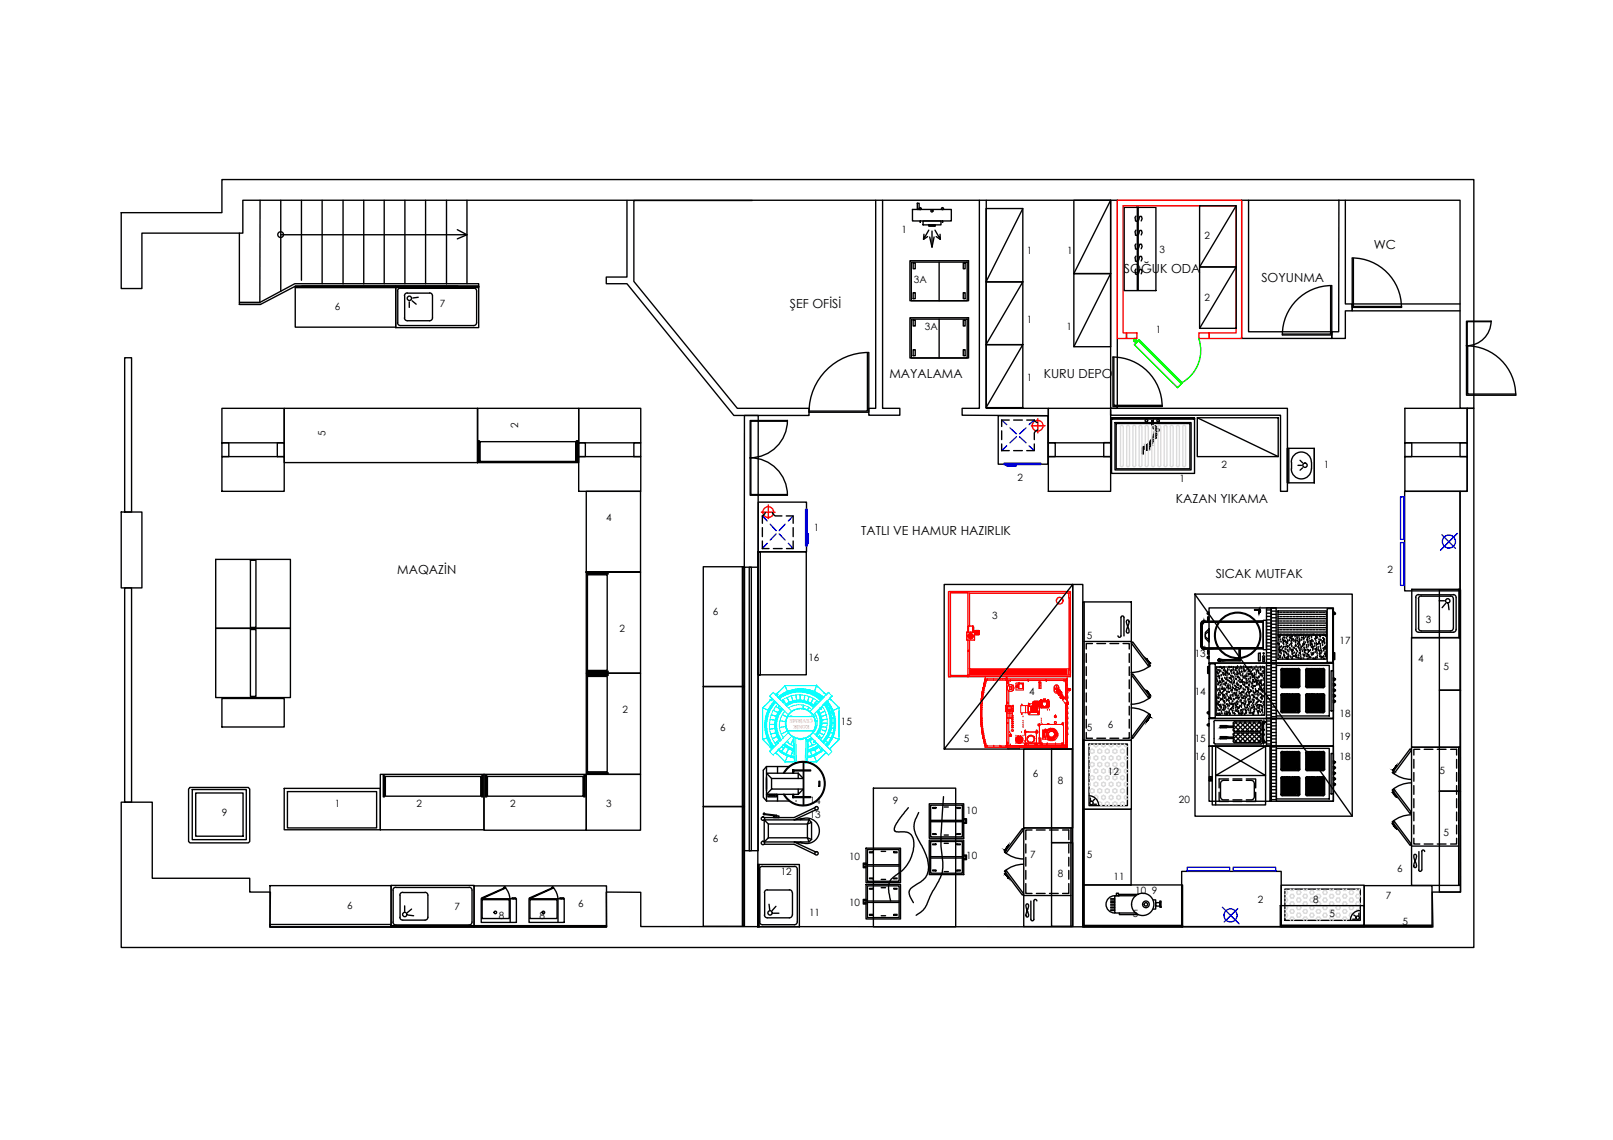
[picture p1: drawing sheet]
<svg xmlns="http://www.w3.org/2000/svg" width="297mm" height="210mm" viewBox="0 0 297 210" stroke-linecap="round" stroke-linejoin="round" font-family="sans-serif">
<defs><g id="words">
<g font-size="2.3">
<text x="253" y="45.8">WC</text>
<text x="207" y="50.3">SOĞUK ODA</text>
<text x="232.3" y="51.9">SOYUNMA</text>
<text x="145.5" y="56.8">ŞEF OFİSİ</text>
<text x="163.8" y="69.6">MAYALAMA</text>
<text x="192.2" y="69.6">KURU DEPO</text>
<text x="216.5" y="92.6">KAZAN YIKAMA</text>
<text x="158.6" y="98.6">TATLI VE HAMUR HAZIRLIK</text>
<text x="73.2" y="105.7">MAQAZİN</text>
<text x="223.9" y="106.4">SICAK MUTFAK</text>
</g>
<g font-size="1.8">
<text x="166" y="42.8">1</text>
<text x="189.1" y="46.7">1</text>
<text x="196.5" y="46.7">1</text>
<text x="213.5" y="46.7">3</text>
<text x="221.8" y="43.9">2</text>
<text x="168.3" y="52.2">3A</text>
<text x="61.7" y="57.1">6</text>
<text x="81" y="56.6">7</text>
<text x="189.1" y="59.6">1</text>
<text x="221.8" y="55.5">2</text>
<text x="170.3" y="60.7">3A</text>
<text x="196.4" y="60.7">1</text>
<text x="212.8" y="61.3">1</text>
<text x="189.1" y="70.2">1</text>
<text x="60" y="80.3" transform="rotate(-90 60 80.3)">5</text>
<text x="95.4" y="78.8" transform="rotate(-90 95.4 78.8)">2</text>
<text x="187.4" y="88.6">2</text>
<text x="217.2" y="88.8">1</text>
<text x="225" y="86.1">2</text>
<text x="243.8" y="86.1">1</text>
<text x="111.6" y="95.9">4</text>
<text x="149.9" y="97.7">1</text>
<text x="255.5" y="105.6">2</text>
<text x="131.2" y="113.2">6</text>
<text x="182.7" y="114">3</text>
<text x="114.1" y="116.3">2</text>
<text x="200.2" y="117.6">5</text>
<text x="246.7" y="118.5">17</text>
<text x="262.6" y="114.8">3</text>
<text x="148.9" y="121.7">16</text>
<text x="220" y="121">13</text>
<text x="261.2" y="122">4</text>
<text x="265.8" y="123.3">5</text>
<text x="114.7" y="131.3">2</text>
<text x="189.5" y="128.1">4</text>
<text x="220" y="128.1">14</text>
<text x="246.7" y="132">18</text>
<text x="132.6" y="134.6">6</text>
<text x="154.9" y="133.5">15</text>
<text x="177.5" y="136.6">5</text>
<text x="200.2" y="134.7">5</text>
<text x="204" y="134">6</text>
<text x="220" y="136.6">15</text>
<text x="246.7" y="136.2">19</text>
<text x="190.2" y="143.1">6</text>
<text x="204" y="142.7">12</text>
<text x="220" y="139.9">16</text>
<text x="246.7" y="139.9">18</text>
<text x="265.1" y="142.5">5</text>
<text x="61.7" y="148.7">1</text>
<text x="76.7" y="148.7">2</text>
<text x="94" y="148.7">2</text>
<text x="111.6" y="148.7">3</text>
<text x="149.1" y="148">14</text>
<text x="164.4" y="148.1">9</text>
<text x="177.9" y="149.8">10</text>
<text x="194.8" y="144.3">8</text>
<text x="217.1" y="147.9">20</text>
<text x="40.9" y="150.2">9</text>
<text x="131.2" y="155">6</text>
<text x="149.1" y="150.7">13</text>
<text x="265.8" y="153.9">5</text>
<text x="143.8" y="161.1">12</text>
<text x="156.4" y="158.3">10</text>
<text x="177.9" y="158.2">10</text>
<text x="189.7" y="158">7</text>
<text x="194.8" y="161.5">8</text>
<text x="200.2" y="158">5</text>
<text x="257.3" y="160.5">6</text>
<text x="63.9" y="167.4">6</text>
<text x="83.7" y="167.6">7</text>
<text x="106.5" y="167.1">6</text>
<text x="156.4" y="166.8">10</text>
<text x="205.1" y="162.1">11</text>
<text x="209.1" y="164.5">10</text>
<text x="212.1" y="164.5">9</text>
<text x="231.6" y="166.2">2</text>
<text x="241.8" y="166.2">8</text>
<text x="255.2" y="165.6">7</text>
<text x="91.9" y="169.2">8</text>
<text x="99.3" y="169.2">8</text>
<text x="149" y="168.7">11</text>
<text x="208.6" y="168.8">5</text>
<text x="244.8" y="168.8">5</text>
<text x="258.3" y="170.3">5</text>
</g>
<g font-size=".9" fill="#dda56e">
<text x="149.1" y="133.6" transform="rotate(180 149.1 133.6)">KONİK</text>
<text x="149.7" y="132.4" transform="rotate(180 149.7 132.4)">ÇEVİRME</text>
</g>
</g></defs>
<!-- layer: 0 -->
<g fill="none" stroke="#000" stroke-width=".25">
<path d="M22.3 39.2h18.6v-6.1h230.5v42.1h-2.5v-38.3h-224.2v6h-18.6v10.2h-3.8zM47.9 36.9v18.7M51.7 36.9v16.7M55.5 36.9v14.7M59.3 36.9v15.3M63.2 36.9v15.4M67 36.9v15.4M70.8 36.9v15.3M74.6 36.9v15.3M78.4 36.9v15.3M82.2 36.9v15.4M86 36.9v15.3"/>
<path d="M115.5 36.9v14.1h-3.9v1.2h3.9l19.6 24.3h13.9v-1.3h-13.2l-19.1-23.4v-14.9h21.8M161.3 36.9v38.3h-1.3v1.3h5.7v-1.3h-3.2v-38.3M168 38.6h7.2v2.1h-7.2zM168.9 37.4h.4v1.2h-.4zM180.4 36.9v38.3h-3.2v1.3h15.9v-1.3h-11.5v-38.3M188.4 38.4l-6.8 13.5M197.8 36.9h6.7v13.5h-6.7zM205.8 36.9v38.3h-1.3v-38.3l-6.7 13.5M207 38.2h5.9v15.3h-5.9zM209.2 39.8l-.2 .2 .1 .7 .3 .1 .3-.3 .2-.7h.3l.1 .5-.1 .4M209.4 38.2h.2v15.2h-.2zM220.9 37.9h6.7v11.2h-6.7z"/>
<path d="M227.6 37.9l-6.7 11.2M228.7 36.9v25.4h16.6v-1.2h-15.4v-24.2M246.6 36.8l-.1 24.3h-1.2v1.2h2.4v-5.1h1.3v-1.2h-1.3v-19.1M44.1 55.7h3.8l6.4-3.5h33.9v.5h-33.8l-6.4 3.3h-3.9zM44.1 56h3.9M44.1 42.9v12.7M54.4 52.7h18.5v7.5h-18.5zM54.4 52.7h18.5v.3h-18.5zM55.6 52.7h28.7M84.2 42.3l1.8 .9h-34.3M86 43.2l-1.8 .8M169.5 40.7v.2z"/>
<path d="M170 40.7h3.3v.7h-3.3zM170.8 43.6l-.7 .5M171 41.4h1.2v.3h-1.2zM171 42.4l-.9 1.7 .1-1M171.2 43.6l.4 1.9 .4-1.9M171.6 42.5v3M172.2 42.4l1 1.7-.1-1M172.4 43.6l.8 .5M173.6 40.7v.2zM188.4 51.9h-6.8v-13.5h6.8v13.5l-6.8 11.6M197.8 50.4h6.7v13.4h-6.7zM204.5 50.4l-6.7 13.4"/>
<path d="M209.2 49.5l-.2 .3 .1 .7h.3l.3-.2 .2-.7h.3l.1 .4-.1 .4M209.2 47.2l-.2 .2 .1 .7h.3l.3-.2 .2-.7h.3l.1 .4-.1 .4M209.2 44.9l-.2 .3 .1 .6 .3 .1 .3-.3 .2-.6h.3l.1 .4-.1 .4M209.2 42.4l-.2 .3 .1 .6h.3l.3-.2 .2-.7h.3l.1 .4-.1 .5M220.9 49.1h6.7v11.4h-6.7zM227.6 49.1l-6.7 11.4M245 52.6v8.9h-8.9M245.2 52.6a9.1 9.1 0 0 0-9.1 9.1M245.3 52.6v9.1h-9.2M249 47.5a9.1 9.1 0 0 1 9.1 9.1M249 47.5v9.1h9.1M249.2 47.5v8.9h8.9"/>
<path d="M268.9 56h-19.9v1.2h19.9M274.6 59.1a4.6 4.6 0 0 1-4.6 4.6 9.1 9.1 0 0 1 9.1 9M274.6 59.1h-4.5v13.7h9.1M274.6 59.2h-4.4v4.5M23 65.9h1.2v28.4h-1.2zM40.9 75.2h11.4v6.3h-11.4zM52.3 75.2h35.6v10v-10h18.7v10h-54.3zM106.6 75.2h11.4v6.3h-11.4zM145 77.4a6.9 6.9 0 0 1-6.9 6.9 6.9 6.9 0 0 1 6.9 6.9M145 77.4h-6.9v13.8h6.9M145 77.6h-6.7v13.5h6.7M159.7 64.9v10.8h-10.7"/>
<path d="M160 64.9a11 11 0 0 0-11 11M160 64.9v11h-11M181.6 63.5h6.8v11.6h-6.8zM188.4 63.5h-6.8v-11.6h6.8v11.6l-6.8 11.6M193.1 75.2h11.4v6.3h-11.4zM204.5 75.2h32.6v15.3h-1.3v-14h-31.3v-1M204.9 65.7a9.1 9.1 0 0 1 9.1 9.1M204.9 65.7v9.1h9.2M205.1 65.7v8.9h9M220.5 76.9h14.9v7.2h-14.9zM220.5 76.9l14.9 7.2M258.7 75.2h11.5v6.3h-11.5z"/>
<path d="M270.3 63.7v8.9h8.9M22.3 94.3h3.8v13.9h-3.8zM40.9 84.1h11.4v6.4h-11.4zM40.9 81.5h1.2v2.6h-1.2zM51.1 81.5h1.2v2.6h-1.2zM88 81.2h.3v3.9h-.3zM88.4 81.3h17.6v3.7h-17.6zM106.1 81.2h.3v3.9h-.3zM106.6 84.1h11.4v6.4h-11.4zM106.6 81.5h1.2v2.6h-1.2zM108 90.5h10v14.8h-10h10v18.7h-10zM116.7 81.5h1.3v2.6h-1.3z"/>
<path d="M193.1 84.1h11.4v6.4h-11.4zM193.1 81.5h1.2v2.6h-1.2zM203.3 81.5h1.2v2.6h-1.2zM258.7 84.1h11.5v6.4h-11.5zM258.7 81.5h1.3v2.6h-1.3zM268.9 81.5h1.3v2.6h-1.3zM23 108.2h1.2v39.5h-1.2zM39.7 103h13.8v25.4h-13.8zM46.1 103.2h1v12.3h-1zM46.1 115.9h1v12.3h-1zM53.5 115.7h-13.8h13.8M108 105.5h4v.2h-4z"/>
<path d="M108.2 105.8h3.6v17.6h-3.6zM129.5 104.4h7.6v22h-7.6zM136.7 104.4h.3v22h-.3zM137.1 104.4h2.5v52.2h-2.5zM138 104.4h.4v52.2h-.4zM139.6 101.6v22.6h.4v-22.6h-.4h8.9v22.6h-8.9zM197.5 107.6l-23.6 30.3h23.6v-30.3h-23.6v30.3M220 109.4l29 40.9M220.1 109.4h28.9v40.9h-28.9zM259.9 117.4h9v20.2h-9zM265.1 108.6h3.9v18.5h-3.9zM40.9 128.6h11.4v5.3h-11.4z"/>
<path d="M108 124h10v18.6h-10zM108 124.1h4v.3h-4zM108 123.6h4v.2h-4zM108.2 124.5h3.6v17.6h-3.6zM129.5 126.4h7.6v22.1h-7.6zM136.7 126.4h.3v22.1h-.3zM188.5 137.9h9v14.5h-9zM193.6 137.9h3.9v17.3h-3.9zM222.6 137.4h11.5v10.1h-11.5zM233.9 137.4h.2v10.1h-.2zM265.1 127.1h3.9v18.6h-3.9zM22.3 147.7h5.7v14h18v2.6h3.8l-.1 6.4 62-.1-.1-6.3h6.4v6.3l145.9 .1-.1-6.4h5.2l-.1-73.8h1.3v-15.3h1.2v99.3h-249.1z"/>
<path d="M35 145h10.7l.3 .3v9.6l-.3 .3h-10.7l-.3-.3v-9.6zM35.4 145.4h10v9.2h-10zM36 146h8.8v8h-8.8zM52.3 145.2h17.7v7.6h-17.7zM52.9 145.8h16.5v6.6h-16.5zM70 142.6h19.1v10.2h-19.1zM70.6 142.8h.2v3.9h-.2zM71 143h17.5v3.6h-17.5zM88.7 142.8h.2v3.9h-.2zM89.1 142.6h18.9v10.3h-18.9zM89.4 142.8h.2v3.9h-.2zM89.8 143h17.6v3.6h-17.6z"/>
<path d="M107.5 142.8h.3v3.9h-.3zM108 142.6h10v10.3h-10zM108 142.3h4v.2h-4zM129.5 148.5h7.6v22.1h-7.6zM136.7 148.5h.3v22.1h-.3zM160.8 145.1h15.2v25.5h-15.2zM167.3 148.7l-1.2 1.4a5.3 5.3 0 0 0-1.4 2.6 .49 .49 0 0 0 .7 .5h.8a1.88 1.88 0 0 1 2.1 2.2 7.3 7.3 0 0 1-3.8 6.1 2.82 2.82 0 0 0-.7 3.1l.2 1.3M169.2 149.6l-.3 .6a4 4 0 0 0 .2 4.4 10.4 10.4 0 0 1 1.9 5.1 3.5 3.5 0 0 1-2.4 3.2 1.58 1.58 0 0 0-1.2 1.7l.8 1.6M173.8 146.7l-.4 5.8a34.4 34.4 0 0 0 .2 7 6.9 6.9 0 0 1-1.2 3.7l-1.1 1.7a6 6 0 0 1-1.8 3.1l-.8 .5M193.6 155.2h3.9v15.4h-3.9zM199.4 149h8.9v13.9h-8.9zM199.4 149h.3v13.9h-.3z"/>
<path d="M265.1 145.7h3.9v18.6h-3.9zM49.7 163.1h22.3v7.6h-22.3zM49.7 170.2h22.3v.5h-22.3zM87.3 163.1h24.4v7.6h-24.4zM87.3 170.4h24.4v.3h-24.4zM137 170.6l.1-94.1h2.5l-.1 94.2M197.5 170.6v-63h1.9v63M199.4 162.9h18.4v7.7h-18.4zM199.4 162.9h.3v7.7h-.3zM199.7 170.4h18.1v.2h-18.1zM235.8 166.8h15.4v3.8h-15.4zM251.2 163.1h12.5v7.5h-12.5z"/>
<path d="M251.2 170.3h12.5v.3h-12.5z"/>
<circle cx="169.5" cy="38.4" r=".19"/>
<circle cx="171.6" cy="38.8" r=".19"/>
<circle cx="173.6" cy="38.4" r=".19"/>
<circle cx="51.7" cy="43.2" r=".53"/>
</g>
<g fill="none" stroke="#000" stroke-width=".25">
<path d="M72.9 52.7h15.3v.3h-15.3zM72.9 52.7h15.3v7.6h-15.3zM73.3 53.6v5.8M73.7 53l-.2 .1-.3 .5M73.8 53.1h13.5M74.5 58.5l.2 .5 .3 .1M74.5 54.5v4M75 53.9l-.4 .3-.1 .3M75 54h4.1M75 59.1h4.1M75.4 55.6v1M75.9 55.4l.7 .6"/>
<path d="M77 54.7l-1 .2M79.1 53.9l.5 .3v.3v4M79.6 58.5l-.2 .5-.3 .1M87.2 53l.5 .3 .1 .3v5.8l-.3 .5h-13.7h-.3l-.3-.5M167.6 48h10.8v7.4h-10.8zM167.6 58.5h10.8v7.4h-10.8zM167.8 48.3h10.3v7.1h-10.3zM167.8 58.8h10.3v7.1h-10.3zM168.2 53.9h.3v1.1h-.3zM168.2 48.4h.3v1.1h-.3zM168.2 58.9h.3v1.1h-.3zM172.9 48.3v7.1"/>
<path d="M172.9 58.8v7.1M177.4 53.9h.3v1.1h-.3zM177.4 48.4h.3v1.1h-.3zM177.4 58.9h.3v1.1h-.3zM168.2 64.4h.3v1.1h-.3zM177.4 64.4h.3v1.1h-.3zM184.5 79.3v1.6M185.9 77.3h-1.4v1.2M186.7 77.3h1.6M189.1 77.3h1.4l.6 .6M191.1 79.2l-.6 .5v1.2M204.7 77v.2h15.3v-.2h-15.3h15.3v10.2h-15.3z"/>
<path d="M205.3 77.8h14v8.7h-14zM205.5 78h13.6v8.3h-13.6zM212.1 77.5h.3h-.3M212.1 77.5v.7M212.2 78.6a.35 .35 0 0 0 .4 .3 .35 .35 0 0 0 .3-.4h-.3v.3l.4 .6M212.2 77.5v1.1M212.3 78.2h-.2h.2M212.4 77.5l-.1 .7M213.1 78.9a.63 .63 0 0 0-.5 .6 .63 .63 0 0 0 .4 .7l.1-.1a.4 .4 0 0 0-.6-.3 .4 .4 0 0 0-.1 .6l.4 .3M213.1 78.9l.3 .1 .1 .2-.1 .2h-.3M140.4 99.6v1.4h1.2M140.4 97.2v1.6"/>
<path d="M140.9 94.4l-.5 .6v1.4M142.2 94.4l.6 .6h1.2M144.8 95h1.3v1.4M146.1 99.6v1.4h-1.3M146.1 97.2v1.6M148.5 93.8v-1.3h-8.9v9.1h8.9v-1.1M184.5 81.7v1.3h1.4M184.9 85.5h-1.1v-9h9.2v9h-1.3M186.7 83h1.6M190.5 81.7v1.3h-1.4M210.3 83.5l.1-.9h.1v1M210.4 82.6h.1v1l-.2-.1z"/>
<path d="M211.2 82.4l-.4-.1-.4 .3M211.8 81.9a.57 .57 0 0 0-.8 .1 .57 .57 0 0 0 .1 .8l.2-.1v-.3M212 81.3a.52 .52 0 0 0-.5 .4 .52 .52 0 0 0 .2 .6l.2-.2-.1-.2M212 81.3h.1l.2 .3-.2 .1h-.2M212.3 80.9a.49 .49 0 0 0-.5 .3 .49 .49 0 0 0 .1 .5M212.3 80.9l.3 .2-.3 .1M212.9 80.4a.49 .49 0 0 0-.7 .1 .49 .49 0 0 0 .1 .7M212.9 80.5v.1l-.1 .1M237.1 82.6h4.9v6.3h-4.9zM237.1 82.6v6.3M237.3 82.6v6.3M237.8 85.1a1.84 1.84 0 0 1 1.8-1.9 1.84 1.84 0 0 1 1.9 1.9"/>
<path d="M237.8 86.3a1.84 1.84 0 0 0 1.8 1.9 1.84 1.84 0 0 0 1.9-1.9M237.8 85.1v1.3M239 85.7h.7M239.4 84.8l.5 .4M239.9 86.1l-.5 .5M241.5 85.1v1.3M242 82.6v6.3M258.7 90.5h10.2v18.3h-10.2zM142.4 101h1.6M221.1 118.9l.1 .3 .5 .3M221.2 114.9v4.1M221.3 118.8l.3 .4 .3 .1"/>
<path d="M221.4 115.1v3.7M221.7 114.3l-.5 .3-.1 .3M221.7 114.4h10.9v5.1h-10.9M221.9 114.5l-.5 .3-.1 .2M221.9 114.6h10.7v4.7h-10.7M222 116.8l.6-.6v1.6l-.6-.5zM222.3 112.9h.2v.1h-.2zM222.4 113.6h.2v.6h-.2zM222.4 119.8h.2v.6h-.2zM222.5 112.7h.1v.5h-.1zM222.6 114.4v-2.5h11.5v10.2h-11.5v-2.6M222.6 115.8v2.4l-.6-.7v-1z"/>
<path d="M222.6 114.6v4.7M224.4 114.6a4.3 4.3 0 0 0-.1 4.7M224.4 119.5a4.3 4.3 0 0 0 3.8 1.7M224.6 114.4a4.3 4.3 0 0 1 6.7 0M224.6 114.6a4.1 4.1 0 0 0-.1 4.7M224.6 119.5a4.1 4.1 0 0 0 3.6 1.6M224.7 114.4a4.1 4.1 0 0 1 6.4 0M228.2 119.5v2h-3.1M228.4 119.5v2.2h-3.3M231.2 119.5a4.1 4.1 0 0 1-2.8 1.6M231.3 114.6a4.1 4.1 0 0 1 .1 4.7M231.4 119.5a4.3 4.3 0 0 1-3 1.7"/>
<path d="M231.4 114.6a4.3 4.3 0 0 1 .1 4.7M231.8 112.3l.2 .2-.2 .2M231.8 112.2a.32 .32 0 0 1 .3 .3 .32 .32 0 0 1-.3 .3M231.8 112.2h-.8v.2h.8M231.8 112.7v.1M232.6 114.2h.6v5.4h-.6zM233.2 111.9h.9v10.2h-.9zM233.2 117.7h.9M233.2 114.7h.9M233.2 116h.9M233.2 112.3h.9M233.2 112.9h.9"/>
<path d="M233.2 113.5h.9M233.2 114.1h.9M233.2 115.3h.9M233.2 116.5h.9M233.2 117.1h.9M233.2 118.4h.9M233.2 119h.9M233.2 119.5h.9M234.1 111.9h11.4v10.2h-11.4zM234.1 111.9h.9v10.2h-.9zM234.1 116.2h.9M234.1 119.8h.9"/>
<path d="M234.1 119.2h.9M234.1 118.6h.9M234.1 118h.9M234.1 117.4h.9M234.1 116.8h.9M234.1 115.6h.9M234.1 114.9h.9M234.1 114.3h.9M234.1 113.7h.9M234.1 113.1h.9M234.1 112.5h.9M234.1 111.9h.9"/>
<path d="M235.3 116.9h9v4.5h-9zM235.3 118.6h.1M235.3 112.5h9v4.4h-9zM235.3 116.8h.2M235.3 115.6h9M235.3 114.3h.2M235.3 113.1h9M235.3 118.4v.1M235.3 116.4h9M235.3 114.7h9M235.3 113.9h9M235.3 116h.2"/>
<path d="M235.3 115.1h.2M235.3 113.5h.2M235.3 112.7h.2M235.4 117.1h.1M235.5 117.9h.1M235.5 117.3h.1M235.5 119.6l.1-.1v.2zM235.5 118.6h.1M235.6 117.4h.1M235.6 118.8h.1M235.6 119.4h.1M235.6 118.6h.1"/>
<path d="M235.6 120h.1M235.6 119.1l.1-.1v.1M235.7 117.4h.1M235.7 116.8h.4M235.7 114.3h.4M235.7 117.1l-.1 .1zM235.7 116h.4M235.7 115.1h.4M235.7 113.5h.4M235.7 112.7h.4M235.7 118.2h.1M235.8 117.8h.1"/>
<path d="M235.9 117h.1M235.9 119.6v.2h-.1zM235.9 118.2h.1M236 119.1h.1M236.1 119.8h.1M236.1 119.5h.1M236.1 117.8h.1M236.2 117.7h.1M236.3 119.9h.1M236.3 118.1h.1M236.3 118.5h.1M236.3 117.4h.1"/>
<path d="M236.3 118h.1M236.3 119.3h.1M236.3 116.8h.4M236.3 114.3h.4M236.3 116h.4M236.3 115.1h.4M236.3 113.5h.4M236.3 112.7h.4M236.4 119.2h.1M236.4 118.4h.1M236.4 117.9h.1v.1zM236.4 120h.1"/>
<path d="M236.4 118.7h.1M236.4 118l.1 .1zM236.4 119.9l.1 .1h-.1M236.5 119.9l-.1 .1M236.5 117.5h.1M236.6 117.5h.1M236.6 119l.1 .1zM236.7 119.6h.1M236.7 118.1h.1M236.8 118.3h.1M236.8 119.6h.1M236.9 118.7h.1"/>
<path d="M236.9 117.1h.1M236.9 116.8h.4M236.9 114.3h.4M236.9 116h.4M236.9 115.1h.4M236.9 113.5h.4M236.9 112.7h.4M237 119.1h.1M237 117.6h.1M237 118.3h.1M237 118.2l.1 .1h-.2zM237 117.1h.1"/>
<path d="M237.1 119.2h.1M237.1 118h.1M237.1 119.1h.1M237.1 118.5h.1M237.1 119.9h.1M237.1 117v.1zM237.2 119.7h.1M237.2 118.1h.1M237.2 118h.1M237.2 119v-.1l.1 .1M237.4 117.1h.1M237.5 119.3h.1"/>
<path d="M237.5 117.9h.1M237.5 118.8h.1M237.5 117.3h.1v.1zM237.5 116.8h.4M237.5 114.3h.4M237.5 116h.4M237.5 115.1h.4M237.5 113.5h.4M237.5 112.7h.4M237.5 119.7h.1M237.6 119.5h.1M237.6 117.6h.1"/>
<path d="M237.7 117.4h.1M237.7 118.5l.1 .1zM237.8 119.7h.1M237.8 118.7h.1M237.8 118.2h.1M237.8 117.7h.1M237.8 119h.1M237.8 118.5h.1M237.9 118.5h.1M237.9 119.1h.1M237.9 117.3h.1M237.9 119.7h.1"/>
<path d="M237.9 117.9l-.1 .1zM237.9 119.8l-.1 .1zM237.9 119.7l.2-.1v.1zM237.9 119.6l.2 .1zM238 117.7h.1M238 117.2h.1M238.1 120h.1M238.1 119.3h.1M238.1 116.8h.4M238.1 114.3h.4M238.1 116h.4M238.1 115.1h.4"/>
<path d="M238.1 113.5h.4M238.1 112.7h.4M238.2 117.8h.1M238.3 118.1h.1M238.3 119.3h.1M238.4 119.4h.1M238.5 118h.1M238.5 117.3h.1M238.5 119h.1M238.5 116.9h.1M238.6 118.4h.1M238.6 117.1h.1"/>
<path d="M238.6 118.3h.1M238.6 118.8h.1M238.6 118.8l.1 .1zM238.6 119.1h.1M238.6 119.6h.1M238.6 117.7h.1M238.7 119.6h.1M238.7 116.8h.4M238.7 114.3h.4M238.7 116h.4M238.7 115.1h.4M238.7 113.5h.4"/>
<path d="M238.7 112.7h.4M238.8 119.8h.1M238.8 117.4h.1M238.9 118v-.1v.1M238.9 117.6h.1M238.9 118.6h.1M239 117.4h.1M239 119.1l.2 .1zM239.1 118.6h.1M239.1 119.2h.1M239.2 119h.1M239.2 119.5h.1"/>
<path d="M239.2 117.1h.1M239.2 118.2h.1h-.2zM239.3 117.9h.1M239.3 118.7h.1M239.3 118.2h.1M239.3 117.1h.1M239.3 117.6h.1M239.3 116.8h.4M239.3 114.3h.4M239.3 117.8l-.1 .1zM239.3 116h.4M239.3 115.1h.4"/>
<path d="M239.3 113.5h.4M239.3 112.7h.4M239.4 118h.1M239.4 119.7v.1zM239.4 119.4h.1M239.4 117h.1M239.4 118.8h.1M239.4 119.6h.1M239.6 119.1h.1M239.6 117h.1M239.7 119.3h.1M239.7 117.5h.1"/>
<path d="M239.7 117.9h.1M239.7 119.6h.1M239.8 120h.1M239.8 119h.1M239.9 117.4l.1 .1zM240 118.7h.1M240 117h.1M240 116.8h.3M240 114.3h.3M240 116h.3M240 115.1h.3M240 113.5h.3"/>
<path d="M240 112.7h.3M240 117.7h.1M240 118.7h.1h-.1h.1M240.1 117.3h.1M240.1 118.5h.1M240.1 117.5h.1M240.1 117.6h.1M240.1 119.3h.1M240.1 118.2h.1M240.1 118.5l.2 .1zM240.2 117.6h.1M240.2 119.4h.1"/>
<path d="M240.2 119.5l.1 .2h-.2zM240.3 119.6h.1M240.3 119.9h.1M240.4 118.4h.1M240.4 119.7l.1 .1zM240.5 117.3h.1M240.5 117.1h.1M240.6 119.3h.1M240.6 116.8h.3M240.6 114.3h.3M240.6 116h.3M240.6 115.1h.3"/>
<path d="M240.6 113.5h.3M240.6 112.7h.3M240.6 118.9h.1M240.7 117.9h.1M240.8 118.3h.1M240.8 117.6h.1M240.8 118h.1M240.8 117.6v.1zM240.8 119.5l.1 .1zM240.8 118.4h.1M240.8 117.4h.1M240.9 119.1h.1"/>
<path d="M240.9 118.2h.1M240.9 118.7h.1M241 117.3h.1M241 119.9h.1M241 118.9h.1M241.1 119.9h.1M241.1 117.6h.1M241.1 116.8h.5M241.1 114.3h.5M241.1 116h.5M241.1 115.1h.5M241.1 113.5h.5"/>
<path d="M241.1 112.7h.5M241.2 117.2h.1M241.2 118l.2-.1v.2zM241.3 118.5h.1M241.3 118.2h.1zM241.3 119.8h.1M241.3 118.7h.1M241.4 118.9h.1M241.4 118.5h.1M241.5 119.1l.1 .1zM241.5 117.4h.1M241.5 117.3h.1"/>
<path d="M241.5 118.5l-.1 .1zM241.6 117.9h.1M241.6 118.2h.1M241.7 119h.1M241.7 118.7h.1M241.7 119.4h.1M241.7 119.3h.1M241.7 119.8h.1M241.7 116.8h.5M241.7 114.3h.5M241.7 116h.5M241.7 115.1h.5"/>
<path d="M241.7 113.5h.5M241.7 112.7h.5M241.8 116.9h.1M241.8 118.2h.1M241.9 119.2h.1M241.9 119.5h.1M241.9 117h.1M242.1 118.6h.1M242.1 119h.1M242.2 118.6h.1M242.2 117.8h.1M242.2 117.5l.1 .1z"/>
<path d="M242.2 119.4l.1 .1h-.1l.1-.1M242.3 117.2h.1M242.3 117.3h.1M242.3 119.6l.1-.1 .1 .1zM242.3 118.1h.1M242.4 119.9h.1M242.4 117.6h.1M242.4 117.3h.1M242.4 116.8h.4M242.4 114.3h.4M242.4 117.4l.1 .1zM242.4 116h.4"/>
<path d="M242.4 115.1h.4M242.4 113.5h.4M242.4 112.7h.4M242.4 118.8h.1M242.4 118.5h.1M242.5 119.8h.1M242.5 119.6h.1M242.5 119.3h.1M242.5 118.7h.1M242.6 118.6l.1 .1zM242.6 117.4h.1M242.8 119.5h.1"/>
<path d="M242.8 119.2h.1M242.8 119.7l.1 .1zM242.8 118.4h.1M242.9 117.8h.1M242.9 118.3h.1M243 118.2h.1M243 120h.1M243 116.8h.4M243 114.3h.4M243 118.4v.1zM243 116h.4M243 115.1h.4"/>
<path d="M243 113.5h.4M243 112.7h.4M243 117.1h.1M243.1 117.9h.1M243.1 117.3h.1M243.1 118.7h.1M243.1 119.2h.1M243.2 117.2h.1M243.2 119h.1M243.2 119.5h.1M243.2 119.8h.1M243.3 117.9h.1"/>
<path d="M243.3 119.8h.1M243.5 118.4h.1M243.6 118.9h.1M243.6 118.8h.1M243.6 116.8h.4M243.6 114.3h.4M243.6 118v.2h-.1zM243.6 116.9v.1M243.6 116h.4M243.6 115.1h.4M243.6 113.5h.4M243.6 112.7h.4"/>
<path d="M243.6 118.3h.1M243.7 117.6h.1M243.7 117.4l-.1 .1zM243.7 118l.1 .1zM243.7 119.8h.1M243.7 119.3l-.1 .1zM243.8 117.9h.1M243.8 117h.1M243.8 119.7h.1M243.9 117.8h.1M243.9 117h.1M243.9 118.5h.1"/>
<path d="M243.9 117.9h.1M243.9 118.4h.1M243.9 119.2l.1 .1zM244 119.3h.1M244 119.6h.1M244.1 119.1h.1M244.1 117.2h.1M244.2 119.5h.1M244.2 119.3h.1M244.2 116.8h.1M244.2 114.3h.1M244.2 116h.1"/>
<path d="M244.2 115.1h.1M244.2 113.5h.1M244.2 112.7h.1M244.4 112.1h1v9.9h-1zM245.5 112.7h.3v.5h-.3zM245.8 112.9h.1v.2h-.1zM260 108.5h8.9v8.9h-8.9zM260.7 115.9l.3 .4 .2 .1M260.7 110v5.9M261.2 115.6l.3 .5 .2 .1M261.2 109.5h-.2l-.3 .5M261.3 116.4h6.3"/>
<path d="M261.3 109.5h6.3M261.3 110.3v5.4M261.7 109.7l-.4 .3-.1 .3M261.8 116.2h5.3M261.8 109.8h5.3M265 110.6h1M266.2 111.1l-.6 .8M266.7 111.3l.1 1M267.1 109.7l.5 .3v.3v5.3l-.2 .5-.3 .1M267.6 109.5l.5 .2 .1 .3M268.2 110v5.9M268.2 115.9l-.3 .4-.3 .1"/>
<path d="M268.7 108.5h.2v8.9h-.2zM199.4 136.3h.3v12.7h-.3zM199.4 136.3h8.9v12.7h-8.9zM200.5 137h7.1v11.3h-7.1zM222.3 120.9h.2v.3h-.2zM222.3 133.4h.2v.2h-.2zM222.3 131.1h.2v.2h-.2zM222.4 122.7h.2v1.3h-.2zM222.5 120.8h.1v.5h-.1zM222.5 133.3h.1v.4h-.1zM222.5 131h.1v.5h-.1zM222.6 132.3h11.5v5.1h-11.5z"/>
<path d="M222.6 122.1h11.5v10.2h-11.5zM222.8 122.2h1v10h-1zM223.2 137.4h9.9v10.8h-9.9zM223.5 136.7l.3 .3M223.6 132.9v3.8M223.8 132.6l-.3 .3M223.8 132.7h8.4M223.8 137h8.4M224 122.8h8.9v8.9h-8.9zM224 129.7h.1M224 126.6h.1M224 128.3h.1"/>
<path d="M224 123.1h.1M224 128.9h.1M224 129.5h.1M224 128.4l.2 .1zM224.1 125.1h.1M224.1 123.8h.1M224.1 127h.1M224.1 122.9h.1M224.1 130.9h.1M224.1 130h.1M224.1 128.4h.1M224.1 129.2h.1"/>
<path d="M224.2 124.6h.1M224.2 130.4h.1M224.2 131.4h.1v.1zM224.2 123.9h.1M224.2 125.4h.1M224.2 129.6h.1M224.2 125.6h.1M224.3 127.2h.1M224.3 124h.1M224.3 123.3l.1 .1zM224.3 129.6h.1zM224.3 126.2h.1"/>
<path d="M224.3 130.6h.1M224.3 128.5h.2l-.1 .1zM224.3 127h.1M224.3 128.2h.1M224.4 126h.1M224.4 129.3h.1M224.4 129.8h.1zM224.4 125.9l-.1 .1 .1-.1M224.4 127.9l.1-.1-.1 .1M224.4 127.7h.1M224.4 124.1h.1M224.4 124.6h.1"/>
<path d="M224.4 125.6h.2zM224.5 128.5h.1M224.5 131.7h.1M224.5 124.8h.1M224.5 128.1h.1M224.5 130.8h.1M224.5 122.9h.1M224.5 124.5h.1zM224.5 130.7l.1 .1zM224.6 125.6h.1M224.6 131.4h.1M224.6 125h.1"/>
<path d="M224.6 129.3h.1M224.6 123.8h.1M224.6 121.3l.5 .2M224.6 122.8h.1M224.6 127.2h.1M224.6 130h.1M224.6 121.3l-.3 .2 .3 .2M224.6 123.5h.1M224.6 126.8h.1M224.6 125.5h.1M224.7 127.2h.1M224.7 130.2h.1"/>
<path d="M224.7 127.6h.1M224.7 123.6h.1M224.7 130.8h.1M224.7 126.3h.1M224.7 133.6h1.2v.4h-1.2zM224.7 135.6h1.2v.4h-1.2zM224.7 129.8h.1M224.7 131.6h.1M224.7 128h.1M224.7 127.5h.1M224.7 125.6h.1zM224.8 125.6h.1"/>
<path d="M224.8 122.9h.1M224.8 128.9h.1M224.8 130.2h.1M224.8 126.2h.1M224.8 128.7h.1M224.8 130h.1M224.8 123.7h.1M224.8 130.6h.1M224.9 124.4h.1M224.9 124.5h.1M224.9 131.4h.1M224.9 131.1h.1"/>
<path d="M224.9 127.7h.1M224.9 128.8h.1M224.9 130.3h.1M224.9 123h.2zM224.9 126.7l.2 .1zM225 125.2h.1M225 123h.1M225 124.9h.1zM225 123.1h.1M225 126h.1M225.1 126.5h.1M225.1 129.8h.1"/>
<path d="M225.1 131.4h.1M225.1 128.7h.1zM225.1 126.8h.1M225.1 125.6h.1M225.1 121.5v.2l-.5 .1M225.1 125.3h.1M225.1 127.6h.1M225.1 124h.1M225.1 130.6l.1 .1zM225.1 126.8h-.1l.1 .1M225.1 126.8v.1M225.1 127.9h.2z"/>
<path d="M225.2 128.6h.1M225.2 127.8h.1M225.2 128.4h.1M225.2 124.2h.1M225.3 124h.1M225.3 125.5h.1M225.3 128.2h.1M225.3 129.1h.1M225.3 123h.1M225.3 127.3h.1M225.3 130.5h.1M225.3 124.3h.1"/>
<path d="M225.3 123.5h.1M225.3 129.9h.2l-.1 .1zM225.4 130.7h.1M225.4 129.9h.1M225.4 127h.1M225.4 130.9h.1M225.4 126.8h.1M225.4 126h.1M225.4 125.5h.1M225.4 129l.1 .1zM225.4 122.8v.1M225.4 126.1h.1"/>
<path d="M225.4 129.5h.1M225.4 126.9h.1M225.4 127h.2l-.1 .2zM225.5 123.2h.1M225.5 131.4h.1M225.5 128.1h.1M225.5 124.9h.1M225.5 129.5h.1M225.5 128.6h.1M225.6 128.6h.1M225.6 128.2h.1M225.6 123.6h.1"/>
<path d="M225.6 129.4h.1M225.6 124.2h.1v.1zM225.6 123.5h.1M225.6 131.6h.1M225.6 125.9h.1M225.6 131.1h.1M225.6 130.6h.1M225.6 123.9l.1 .1zM225.6 130.2h.1zM225.7 124.3h.1M225.7 123.7h.1M225.7 127h.1"/>
<path d="M225.7 126.2h.1M225.7 130.1h.1M225.7 123.9h.1zM225.7 125.1h.1M225.7 130.3h.1M225.7 128.5h.1M225.7 125.8h.2zM225.8 125.9h.1M225.8 127.7h.1zM225.8 125.7h.1M225.8 128.9h.1M225.8 124.9h.1"/>
<path d="M225.8 131.7h.1M225.8 129.6h.1zM225.8 125.1h.1zM225.8 131.3l.1 .1zM225.9 133.7h1.2v.2h-1.2zM225.9 135.7h1.2v.3h-1.2zM225.9 126.7h.1M225.9 129.1h.1M225.9 131.5h.1zM225.9 127.4h.1M225.9 123.8h.1M225.9 131.1h.1"/>
<path d="M225.9 124.5h.1M225.9 127.8h.1M226 128.2h.1M226 131.2h.1M226 131.5h.1M226 127.5h.1M226 128.9h.1M226 125.3h.1M226 123.5h.1M226 126.2h.2zM226.1 123.3h.1M226.1 123.9h.1"/>
<path d="M226.1 124h.1M226.1 126.6h.1M226.1 130h.1M226.1 130.1h.1M226.1 129.8h.1M226.1 124.9h.1M226.2 126.9h.1M226.2 124.2h.1M226.2 130.5h.1M226.2 126.1h.1M226.2 126.5h.1M226.2 127.4h.1"/>
<path d="M226.2 126.6h.1M226.2 125.4h.1M226.2 128.7h.1M226.2 131.3h.1M226.3 128.4h.1M226.3 126.9h.1M226.3 122.9h.1M226.3 129.1h.1M226.3 128.6h.1M226.3 127.3l.1 .1zM226.3 124.2h.1M226.3 123.4h.1"/>
<path d="M226.3 130h.1M226.4 130.9h.1M226.4 127.5h.1M226.4 131.1h.1M226.4 122.9h.1zM226.4 131.3h.1v.1zM226.4 124.2h.1M226.4 129.5h.1M226.4 125.5h.1M226.4 130h.1M226.4 131.7h.1M226.4 124.8h.1"/>
<path d="M226.5 122.9h.1M226.5 124.9h.1M226.5 128.4h.2l-.2 .2zM226.5 126.2h.1M226.5 128.5h.1zM226.5 125.7h.1M226.5 129.6h.1M226.5 128.1h.1M226.5 131.5h.1M226.5 128.6h.2zM226.6 126.5h.1M226.6 130.5h.1z"/>
<path d="M226.6 125.6h.2l-.1 .1zM226.6 126.7h-.1M226.6 126.7l-.1 .1M226.6 125h.1M226.6 128.4h.1M226.6 124.5h.1M226.7 127.3h.1M226.7 123.7h.1M226.7 123.8h.1M226.7 128.1h.1M226.7 130.7h.1M226.7 124.9h.1"/>
<path d="M226.7 123.4h.1zM226.7 129.6l.1 .1zM226.8 127.1h.1M226.8 122.8h.1M226.8 128.8h.1M226.8 125.2h.1M226.8 130.5h.1M226.8 122.9h.1M226.8 129.6h.1M226.8 124.6h.1M226.8 124.1h.1M226.9 125.9h.1"/>
<path d="M226.9 127.5h.1M226.9 123.5h.1M226.9 125.4h.1M226.9 126.7h.1M226.9 129.2h.1M226.9 129.8h.1M226.9 130.4h.1M226.9 124.5h.1zM226.9 130.8h.1zM227 131.1h.1M227 127.1h.1M227 126.6h.1"/>
<path d="M227 124.7h.1M227 130.1h.1M227 126.2h.1M227 128h.1M227 128.3h.1M227 131.4h.1M227 129.2h.1M227.1 136.5l.3 .2h4.6l.2-.2M227.1 123.2h.1M227.1 129.7h.1M227.1 123.4h.1M227.1 126.7h.1"/>
<path d="M227.1 128.8h.1M227.1 130.5h.1M227.1 133.2v1.3M227.1 135.2v1.3M227.1 136l.8 .7M227.1 125.6l.2 .1zM227.2 129.8h.1M227.2 124h.1M227.2 130.1h.1M227.2 122.9h.1M227.2 123.8l.1-.1-.2 .1h.1M227.2 125.7l.1-.1z"/>
<path d="M227.2 124.8h.1M227.2 125.1h.1M227.2 127.6h.1zM227.3 131.4h.1M227.3 129.5h.1zM227.3 125.5h.1M227.3 125.6h.1M227.3 128.9h.1M227.3 131.4h.1zM227.3 126.3h.1M227.3 127.8h.1M227.4 132.9l-.3 .3"/>
<path d="M227.4 134.9l-.3 .3M227.4 135l4.5-.1 .3 .3M227.4 124.3h.1M227.4 132.9h4.6l-1.8 1.8M227.4 135l-.3 .2 1.6 1.5M227.4 126.8h.1zM227.4 127.1h.1M227.4 123.5h.1M227.4 127.6h.1M227.4 124.2h.1M227.4 132.9l1.8 1.8M227.5 127.9h.1"/>
<path d="M227.5 131h.1M227.5 128.1h.1M227.5 123.1h.1M227.5 130.4h.1M227.5 129.8h.2l-.1 .2zM227.6 126.4h.1M227.6 128.7h.1M227.6 125.1h.1M227.6 129.8h.1M227.6 123.4h.1M227.6 129.5h.1M227.6 130.8h.1"/>
<path d="M227.6 126.8h.1M227.6 124.6h.1M227.6 127.9l.1 .1zM227.6 127h.2l-.1 .1zM227.7 125.1h.1M227.7 126.6h.1M227.7 128.5h.1M227.7 123.1h.1M227.7 130.2h.1M227.7 126h.1M227.7 132.9l-.6 .6 1.3 1.2M227.7 129.4h.1"/>
<path d="M227.7 131h.1M227.7 127.7h.1M227.7 127.2h.1M227.7 124.1h.2l-.1 .1zM227.8 123.6h.1M227.8 128.5h.1M227.8 135l1.7 1.7M227.8 123.9h.1M227.8 127.3h.1M227.8 128.1h.1M227.8 125.8h.1M227.8 122.8l.1 .1z"/>
<path d="M227.8 129.1h.1zM227.9 123.1h.1M227.9 130.6h.1M227.9 130.3h.1M227.9 129.7h.1M227.9 122.8h.1M227.9 123.9h.1M227.9 126.2h.1M227.9 131.1h.1M227.9 126h.1M227.9 128.4h.1M228 124.6h.1"/>
<path d="M228 129.4h.1M228 128.5h.1zM228 124.6l-.1 .1 .1-.1M228 125.4h.1M228 128.8h.1M228 124.8h.1M228 124h.1zM228 130.2l.1 .1zM228.1 124.8h.1M228.1 131.2h.1M228.1 130.5v-.1h-.1l.1 .1M228.1 126.5l-.1 .1"/>
<path d="M228.1 126.6l-.1 .1M228.1 126.2h.1M228.1 131.5h.1M228.1 128.1h.1M228.1 131h.1M228.1 127h.1M228.1 123.3h.1M228.2 123.6h.1M228.2 131.4h.1M228.2 127.4h.1M228.2 126.9h.1M228.2 127.8h.1"/>
<path d="M228.2 130.3h.1M228.2 135l-1.1 1M228.3 128.5h.1M228.3 124.9h.1M228.3 123.8h.1M228.3 125.1h.1zM228.3 131.4h.1zM228.3 125.6h.1M228.3 123.1h.1M228.3 130h.1M228.3 132.9l1.8 1.8M228.4 129.3h.1"/>
<path d="M228.4 129h.1M228.4 124h.1M228.4 124.2h.1M228.4 130h.1M228.4 126.4h.1M228.4 125.7h.1M228.4 125.2h.1M228.4 126.5h.1M228.5 124.4h.1M228.5 127.8h.1M228.5 127.7h.1M228.5 126.8h.1"/>
<path d="M228.5 122.8h.1M228.5 130.9h.1M228.5 126.2l.1 .1zM228.5 131.1h.1M228.5 128.2h.1M228.5 129h.1M228.5 131.6h.1M228.5 132.9l-1.4 1.4 .4 .4M228.5 131.3h.2l-.1 .1zM228.6 123.2h.1M228.6 128h.1M228.6 129.1h.1"/>
<path d="M228.6 123.7l.1-.1zM228.6 126.5h.1M228.6 122.9h.1M228.6 129.5h.1M228.6 125.4h.1M228.6 130.3h.1M228.6 135l1.8 1.7M228.6 125.6l.1-.1zM228.7 123.7h.1M228.7 129.9h.1M228.7 131.7h.1M228.7 131.6h.1"/>
<path d="M228.7 130.8h.1M228.7 127.5v.1v-.1M228.7 128.4h.1l-.1 .1zM228.7 129.5h.1M228.7 127.4h.1zM228.7 125.3h.1M228.7 124.5h.1M228.7 128.7h.1M228.7 128.1h.1M228.7 129.4l.1 .1zM228.8 125.3h.1M228.8 125.5h.2l-.1 .1h-.1"/>
<path d="M228.8 124.4h.1M228.8 131.1h.1M228.9 124.1h.1M228.9 127.4h.1M228.9 126h.1M228.9 131.3l-.1 .1 .1-.1M228.9 126.8h.1M228.9 123.2h.1M228.9 130.8h.1M228.9 130.7h.1M228.9 124.8h.1M228.9 128.5l.1 .1z"/>
<path d="M229 122.8h.1M229 126.2h.1M229 127.6h.1M229 127h.1M229 128.4h.1M229 124.8h.1M229 129.5h.1M229.1 123.7h.1M229.1 123.2h.1M229.1 127.5h.1M229.1 123.4h.1M229.1 135l-1.8 1.7"/>
<path d="M229.1 124.9h.1M229.1 129.2h.1M229.1 128.3h.1M229.1 124.5h.1M229.1 129.7h.1M229.1 123.4h.1zM229.2 129.9h.1M229.2 126.3h.1M229.2 131.6h.1M229.2 125.7h.1M229.2 132.9l1.7 1.8M229.2 129.7h.1"/>
<path d="M229.2 126.2h.1M229.2 130.1h.1M229.2 126.1h.1M229.2 123.7h.1M229.2 130.7h.1M229.2 127.1h.1M229.3 127h.1M229.3 127.8h.1M229.3 130.4h.1M229.3 128.8h.1M229.3 128.3h.1M229.3 131.5h.1"/>
<path d="M229.3 129.6h.1M229.3 128.7h.1M229.3 124.5h.2zM229.4 130.8h.1M229.4 122.9h.1M229.4 124.5l.1 .1zM229.4 130.8l.1 .1zM229.4 125.8h.1M229.4 129.4h.1M229.4 123.6h.1M229.4 129.2h.1M229.4 131.4h.1"/>
<path d="M229.4 125.1h.1M229.4 132.9l-1.8 1.8M229.4 128.4h.1zM229.5 124.3h.1M229.5 131.3h.1M229.5 135l1.8 1.7M229.5 130.3h.1zM229.5 124.5h.1M229.5 125.5h.1M229.5 126.4h-.1l.1 .1M229.5 126.4l-.1 .1M229.5 130.9h.1"/>
<path d="M229.5 125.1h.1M229.5 127.9h.1M229.5 127.7h.1M229.6 125.9h.1M229.6 125.7h.1zM229.6 123.3h.1M229.6 128.1h.1M229.6 124.1h.1M229.7 126.7h.1M229.7 123h.1M229.7 129.8h.2l-.1 .1zM229.7 127.4h.1"/>
<path d="M229.7 130h.1M229.7 130.3h.1M229.8 125.4h.1M229.8 128.2h.1M229.8 124.6h.1M229.8 130.7h.1M229.8 126.7h.1M229.8 127h.2l-.1 .1zM229.8 126.8l.1 .1zM229.8 129h.1M229.8 128.8h.1M229.8 123.7h.1"/>
<path d="M229.9 125.1h.1M229.9 124.2h.1M229.9 123.1h.1M229.9 129.8h.1M229.9 126.2h.1M229.9 127.6h.1M229.9 129.3h.1M229.9 135l-1.8 1.7M229.9 124.1h.2l-.1 .1zM230 130.6h.1M230 130.9h.1M230 126.8h.1"/>
<path d="M230 126.3h.1M230 123.5h.1M230 127.6h.1M230 125.7h.1M230 132.9l1.8 1.8M230 128h.1zM230.1 123h.1M230.1 126.3h.1M230.1 131.3h.1M230.1 127.7h.1M230.1 128.8h.1M230.1 129.7h.1"/>
<path d="M230.1 129.4h.1M230.1 126.1h.1M230.1 125.4h.1zM230.1 130.2h.1M230.1 128.3h.1M230.1 127.3h.2zM230.2 125.1h.1M230.2 129.2h.1M230.2 123.4h.1M230.2 131.4h.1M230.2 129.2h.1zM230.2 124.2h.1"/>
<path d="M230.2 128.4h.1M230.2 128.7h.1M230.2 124.7h.1M230.2 131.1h.1zM230.3 130.9h.1M230.3 132.9l-1.8 1.8M230.3 122.9h.1M230.3 129.1v.1zM230.3 123.8h.1M230.3 127.2h.1M230.3 130.8h.1M230.3 125h.1"/>
<path d="M230.3 125.7h.1M230.3 130.5h.1M230.3 127.3h.1M230.3 135l1.8 1.7M230.4 131.4h.1M230.4 126.5h.1M230.4 122.9h.1M230.4 123.7h.1M230.5 125.9h.1M230.5 127.3h.1M230.5 129.3h.1M230.5 124h.1z"/>
<path d="M230.5 130.3h.1zM230.5 130h.1M230.6 128.1h.1M230.6 124.4h.1M230.6 123.1h.1M230.6 124.1h.1M230.6 124.7h.1M230.6 128.9h.1M230.6 124.3h.1M230.6 126.3h.1M230.6 131.4h.1M230.6 124.8h.1"/>
<path d="M230.7 123.4h.1M230.7 129.6h.1M230.7 126h.1M230.7 125.6h.1M230.7 126.7h.1M230.7 125.1l.1 .1zM230.7 131.4h.1zM230.7 126.8h.1M230.7 130.4h.1M230.7 130.2h.1M230.7 128.9h.1M230.7 131.2h.2z"/>
<path d="M230.8 127.3h.1M230.8 124.4h.1zM230.8 131.1h.1M230.8 127.6h.1M230.8 128.2h.1M230.8 125.3h.1M230.8 135l-1.8 1.7M230.8 128.4h.2l-.1 .1zM230.9 125.6h.1M230.9 129.9h.1M230.9 129.4h.1M230.9 131.6h.1"/>
<path d="M230.9 132.9l1.3 1.4M230.9 128.2h.1zM230.9 123.3h.1M230.9 128.9h.1M230.9 130.7h.1M230.9 130.1l.1 .1-.1-.1M230.9 126.3h.1zM230.9 129.1h.1M230.9 128h.1M230.9 125.5h.3l-.2 .1zM230.9 126.3h-.1l.1 .1M230.9 126.3v.1"/>
<path d="M231 124.3h.1M231 124h.1M231 127.7h.1M231 124.8h.1M231 131h.1M231.1 123.1h.1M231.1 130.6h.1M231.1 126.4h.1M231.1 125.6h.1M231.1 124.8h.1M231.1 132.9l-1.8 1.8M231.2 126.4h.1"/>
<path d="M231.2 129.8h.1M231.2 127.4v.1zM231.2 127h.1M231.2 135l1 1M231.2 125.2h.1M231.2 127.1h.1M231.3 127.9h.1M231.3 124.3h.1M231.3 128.6h.1M231.3 127.4h.1M231.3 123.4h.1M231.3 122.8h.1"/>
<path d="M231.3 129.6h.1M231.4 124h.1M231.4 128.7h.1M231.4 123.7h.1M231.4 128.6h.1zM231.4 127.3h.1M231.4 129.5h.1M231.4 125.9h.1M231.4 130.7h.1M231.4 125.3h.1M231.4 124.8h.1M231.4 130h.1"/>
<path d="M231.4 126h.1M231.5 126.2h.1M231.5 126.1h.1M231.5 130.3h.1M231.5 123.4h.1zM231.5 131h.1M231.5 129.4h.1M231.5 127.9h.1M231.5 127.4h.1M231.5 128.6h.1M231.6 127.4h.1M231.6 128.7h.1"/>
<path d="M231.6 125.3h.1l-.1 .1M231.6 127.2h.1zM231.6 123.4l.1 .1zM231.6 129.7l.1 .1zM231.6 129.9h.1M231.6 125h.1M231.7 124.8h.1M231.7 123.1h.1M231.7 128.2h.1M231.7 130.5h.1M231.7 131.2h.1M231.7 135l-1.8 1.7"/>
<path d="M231.7 131h.1zM231.7 129.2v-.1h-.1l.1 .1M231.7 128.9h.1M231.7 131.5h.1M231.7 131.3h.1M231.7 125.4h.1M231.7 120.3h.4v1.4h-.4zM231.7 123.9h.1M231.7 127.6h.1M231.7 132.9l.5 .5M231.8 123.6h.1M231.8 127h.1"/>
<path d="M231.8 124.7h.1M231.8 124.6h.1zM231.8 130.9h.1zM231.8 130.5h.1M231.8 130.3h.1M231.8 128h.1M231.8 124h.1M231.9 125.4h.1M231.9 129.8h.1v.1zM231.9 125.7h.1M231.9 126.2h.1M231.9 129.1h.1"/>
<path d="M231.9 130.2h.1M231.9 132.9l.3 .3M232 127h.1M232 130.6h.1M232 126.6h.1M232 126.9h.2zM232 125.7l.1 .1zM232 124.5h.1M232 127.8h.1M232 124.1h.1M232.1 131.2h.1M232.1 127.8h.1"/>
<path d="M232.1 123.4h.1M232.1 122.9h.1M232.1 123h.1M232.1 135l.1 .1M232.1 128.5h.1M232.1 124.2h.1M232.1 129.2h.1M232.2 123.2h.1M232.2 126.6h.1M232.2 129.3h.1M232.2 125.7h.1M232.2 125.4h.1"/>
<path d="M232.2 123.4h.1M232.2 124.2l-.1-.2h.2l-.1 .2M232.2 132.6l.2 .2 .1 .4h.3M232.2 133.2v1.2l-.3 .3h-4.5l-.3-.3M232.2 129.9h.1M232.2 125.9h.1M232.2 125.6h.1M232.2 135.2v1.3M232.2 133.5l-1.1 1.2M232.2 134.4l-.3 .3M232.2 135.2l-1.5 1.5M232.2 136.1l-.6 .6"/>
<path d="M232.2 124.3l.1-.1zM232.3 130.1h.1M232.3 126.7h.1M232.3 126.2h.1M232.3 126.9h.1M232.3 125.3h.1M232.3 130.9h.1M232.3 127.3h.1M232.3 127.9h.1M232.3 126h.1M232.3 128.7h.1M232.3 129.3h.1"/>
<path d="M232.3 128.4h.1M232.3 128.2h.1M232.3 128.1l.1 .1zM232.4 131.7h.1M232.4 130h.1zM232.4 126.2h-.1M232.4 126.2l-.1 .1M232.4 124.1h.1M232.4 128.8h.1M232.4 123h.1M232.4 131h.1M232.4 130.5h.1"/>
<path d="M232.4 128.7h.1M232.4 124.6h.1M232.5 127.5h.1M232.5 123.7h.1M232.5 130.8h.1M232.5 130.9h.1M232.5 128l.1 .1zM232.6 121.2h.2v.6h-.2zM232.6 122.9h.1M232.6 130.3h.1M232.6 124.5h.1M232.6 131.3h.1"/>
<path d="M232.6 127.3h.1M232.6 136.6l.1 .1M232.6 133.1v.1M232.6 126.2h.1M232.6 125.3h.1M232.6 129.6h.1M232.6 133.3v1M232.6 134.5v.7M232.6 135.3v1.1M232.6 136.5v.1M232.6 136.5l.2 .2M232.6 123.7h.1"/>
<path d="M232.7 125h.1M232.7 126.1h.1M232.7 133.1v.1M232.7 133.3v1M232.7 134.5v.7M232.7 135.3v1.1M232.7 136.5h.1M232.7 122.9h.1zM232.7 129.2h.1zM232.7 132.9l-.1 .1M232.7 132.9h.5l-.4 .1M232.7 126.8h.1"/>
<path d="M232.7 128.3h.1M232.7 129.9h.1M232.7 124h.1M232.8 131.7h.1M232.8 133.1v.2M232.8 134.3v.1M232.8 135.2v.1M232.8 136.3v.1M232.8 133l-.2 .1M232.8 136.5h-.3l-.1 .4-.2 .1M232.8 136.7h.4h-.5M232.8 127.6h.1"/>
<path d="M232.8 124h.1M232.8 126.3h.1M232.8 133.3h-.3v1h.3M232.8 134.5h-.3v.7h.3M232.8 135.3h-.3v1.1h.3M232.8 123.7h.1M232.8 127.1h.1M232.8 128.4h.1M232.8 123.4h.1M233.1 137.4l-9.2 5.4h9.2l-9.2-5.4v10.8M233.2 132.3h.9v5.1h-.9zM233.2 122.1h.9v10.2h-.9z"/>
<path d="M233.2 120.8h.9M233.2 120.2h.9M233.2 121.4h.9M233.2 122h.9M233.2 137h.9M233.2 132.8h.9M233.2 133.4h.9M233.2 133.9h.9M233.2 134.6h.9M233.2 135.2h.9M233.2 135.8h.9M233.2 136.4h.9"/>
<path d="M233.2 131.1h.9M233.2 130.5h.9M233.2 129.2h.9M233.2 128h.9M233.2 126.2h.9M233.2 125h.9M233.2 123.8h.9M233.2 124.4h.9M233.2 128.7h.9M233.2 131.7h.9M233.2 129.8h.9M233.2 122.6h.9"/>
<path d="M233.2 123.2h.9M233.2 125.6h.9M233.2 126.8h.9M233.2 127.4h.9M233.2 132.2h.9M234.1 132.3h11.4v5.1h-11.4zM234.1 132.3h.9v5.1h-.9zM234.1 122.1h11.4v10.2h-11.4zM234.1 137.4h11.4v10.1h-11.4zM234.1 121.6h.9M234.1 121h.9M234.1 120.4h.9"/>
<path d="M234.1 137.3h.9M234.1 136.7h.9M234.1 136.1h.9M234.1 135.5h.9M234.1 134.9h.9M234.1 134.2h.9M234.1 133.6h.9M234.1 133.1h.9M234.1 132.4h.9M234.1 130.8h.9M234.1 129.5h.9M234.1 128.9h.9"/>
<path d="M234.1 130.2h.9M234.1 128.4h.9M234.1 125.3h.9M234.1 124.7h.9M234.1 124.1h.9M234.1 123.5h.9M234.1 132h.9M234.1 131.4h.9M234.1 127.7h.9M234.1 127.1h.9M234.1 126.5h.9M234.1 125.9h.9"/>
<path d="M234.1 122.9h.9M234.1 122.3h.9M234.1 139.4h.9M234.1 138.8h.9M234.1 140h.9M234.1 138.1h.9M234.1 137.5h.9M235 122.1h10.5v10.2h-10.5zM235 122.5h9.8v9.3h-9.8zM235 137.4h10.5v10.1h-10.5zM235 137.8h9.8v9.3h-9.8zM235.5 120.7h.1"/>
<path d="M235.6 120.2h.1M235.7 121l.1-.1-.1 .1M235.7 121.2h.1M235.7 120.9h.1M235.7 120.7l.1 .1zM235.9 120.1h.1M235.9 131l.2 .2h3M235.9 126.3l.2 .3h3M235.9 120.3h.1M235.9 123.4v3M235.9 128v3M235.9 138.6v3"/>
<path d="M235.9 120.4h.1M236 130.8l.3 .3h2.7v-.1M236 126.2l.3 .2h2.7M236 128.2h.1M236 128.4h.1M236 123.6h.1M236 123.7h.1M236 139h.1M236 123.5v2.7M236 128.1v2.8M236 138.9v2.6M236.1 129h.1"/>
<path d="M236 130.2h.1M236 124.3h.1M236.1 125.5h.1M236.1 130.6h.1M236.1 128.1h.1M236.1 130.4h.1M236.1 130.7h.1M236.1 129.3h.1M236.1 128.6h.1M236.1 129.4h.1M236.1 128.9h.1M236.1 129.8h.1"/>
<path d="M236.1 124.3h.1M236.1 125.1h.1M236.1 126h.1M236.1 123.4h.1M236.1 125.8h.1M236.1 126.1h.1M236.1 124.7h.1M236.1 123.9h.1M236.1 124.4h.1M236.1 124.8h.1M236.1 124.2h.1M236.1 138.7h.1"/>
<path d="M236.1 140h.1M236.1 139.2h.1M236.1 139.7h.1M236.1 139.5h.1M236.1 130.5h.1M236.1 128.5h.1M236.1 129.7v.1M236.1 139.6h.1M236.1 131h.1M236.1 130.2h.1M236.1 128.7h.1M236.1 128.8h.1"/>
<path d="M236.1 129.6h.1M236.1 130h.1M236.1 129.9h.1M236.1 126.4h.1M236.1 124.1h.1M236.1 125h.1M236.1 125.4h.1M236.1 125.3h.1M236.1 139.4h.1M236.1 125.9h.1M236.1 128.5v.1M236.1 139.1v.1"/>
<path d="M236.1 124.4l.1-.1zM236.1 127.7l-.2 .3M236.1 123.1l-.2 .2M236.1 138.3l-.2 .3M236.1 121.2h.1M236.1 128.3h.1M236.1 129.7h.1M236.1 130.8h.1M236.1 123.7h.1M236.1 126.2h.1M236.1 139h.1M236.1 139.1h.1"/>
<path d="M236.1 127.8h3M236.2 139.6h.1M236.1 123.1h3M236.1 138.4h3M236.2 121.3h.1M236.2 131h.1M236.2 128.2h.1M236.2 128.5h.1M236.2 130h.1M236.2 129.2h.1M236.2 127.9h.1M236.2 129.5h.1"/>
<path d="M236.2 126.4h.1M236.2 123.6h.1M236.2 123.9h.1M236.2 125.3h.1M236.2 124.5h.1M236.2 123.3h.1M236.2 124.9h.1M236.2 138.8h.1M236.2 139.1h.1M236.2 139.8h.1M236.2 138.6h.1M236.2 130.5h.1"/>
<path d="M236.2 128.8h.1M236.2 128.1h.1M236.2 125.9h.1M236.2 124.2h.1M236.2 123.4h.1M236.2 139.4h.1M236.2 138.7h.1M236.3 129.5h.1M236.3 124.8h.1M236.3 127.8l-.3 .3M236.3 123.2l-.3 .3M236.3 138.5l-.3 .3"/>
<path d="M236.3 129.1h.1M236.3 130.6h.1M236.3 128.7h.1M236.3 130h.1M236.3 129h.1M236.3 124.5h.1M236.3 125.9h.1M236.3 124h.1M236.3 125.4h.1M236.3 124.3h.1M236.3 139.7h.1M236.3 139.3h.1"/>
<path d="M236.3 139.6h.1M236.3 127.9h2.7M236.3 123.3h2.7M236.3 138.6h2.7M236.3 130.9h.1M236.3 129.8h.1M236.3 128.2h.1M236.3 129.2h.1M236.3 126.2h.1M236.3 125.1h.1M236.3 123.5h.1M236.3 124.9h.1"/>
<path d="M236.3 123.6h.1M236.3 138.8h.1M236.3 138.9h.1M236.3 139.8h.1M236.3 129.9h.1M236.3 129.3h.1M236.3 128.6h.1M236.3 123.9l.1 .1M236.3 125.3h.1M236.3 139.2h.1M236.4 129.3h.1M236.4 130.1h.1"/>
<path d="M236.4 130.3h.1M236.4 128h.1M236.4 130.4h.1M236.4 129h.1M236.4 128.6h.1M236.4 128.8h.1M236.4 130.2h.1M236.4 131.1h.1M236.4 125.3h.1M236.4 125.7h.1M236.4 123.4h.1M236.4 124.4h.1"/>
<path d="M236.4 124h.1M236.4 124.2h.1M236.4 125.6h.1M236.4 126.4h.1M236.4 138.7h.1M236.4 139.7h.1M236.4 139.2h.1M236.4 139.4h.1M236.4 130.9h.1M236.4 124.7h.1M236.4 125.4v.1M236.4 140h.1"/>
<path d="M236.4 125.5h.1M236.4 123.9v.1M236.4 120.7h.1M236.4 128.7h.1M236.4 130.7h.1M236.4 131h.1M236.4 128.5h.1M236.4 129.2h.1M236.4 129.6h.1M236.4 129.8h.1M236.4 126h.1M236.4 123.9h.1"/>
<path d="M236.4 124.6h.1M236.4 125h.1M236.4 125.2h.1M236.4 124.1h.1M236.4 139.3h.1M236.4 139.1h.1M236.4 139.9h.1M236.4 126.2h.1M236.4 120.5h.1M236.4 120.8h.1M236.4 129.9h.1M236.4 130.6h.1"/>
<path d="M236.4 130.8h.1M236.4 128.2h.1M236.4 123.6h.1M236.4 138.8h.1M236.5 130.7h.1M236.5 128.1h.1M236.5 128.4h.1M236.5 129.9h.1M236.5 128h.1M236.5 129.4h.1M236.5 129.2h.1M236.5 130.9h.1"/>
<path d="M236.5 126.1h.1M236.5 123.5h.1M236.5 123.8h.1M236.5 125.3h.1M236.5 123.4h.1M236.5 124.7h.1M236.5 123.7h.1M236.5 124.6h.1M236.5 126.2h.1M236.5 138.8h.1M236.5 139.1h.1M236.5 138.7h.1"/>
<path d="M236.5 140h.1M236.5 139h.1M236.5 139.9h.1M236.5 126.1l-.1 .1M236.5 124.9h.1M236.5 129.6h.1M236.5 126.1h-.1M236.5 121.1h.1M236.5 130.2h.1M236.5 128.7h.1M236.5 128.9h.1M236.5 125.6h.1"/>
<path d="M236.5 124.1h.1M236.5 124.2h.1M236.5 124.8h.1M236.5 139.4h.1M236.5 139.5h.1M236.5 130.8h.1M236.5 128.3h.1M236.6 128.5h.1M236.6 138.9h.1M236.6 123.8h.1M236.6 139.1h.1M236.6 120.8h.1"/>
<path d="M236.6 129.1h.1M236.6 129.4h.1M236.6 130.5h.1M236.6 128.4h.1M236.6 129.7h.1M236.6 128h.1M236.6 130.3h.1M236.6 130.4h.1M236.6 124.4h.1M236.6 124.8h.1M236.6 125.9h.1M236.6 123.7h.1"/>
<path d="M236.6 125.1h.1M236.6 123.3h.1M236.6 125.6h.1M236.6 125.8h.1M236.6 139.7h.1M236.6 140h.1M236.6 139h.1M236.6 138.6h.1M236.6 126.2h.1M236.6 131.1h.1M236.6 130h.1M236.6 126.4h.1"/>
<path d="M236.6 125.3h.1M236.6 139.5l.1 .1M236.6 128.9h.1M236.6 128.1v.1M236.6 123.5h.1M236.6 138.8h.1M236.6 124.3h.1M236.6 124.1h.1M236.6 139.4h.1M236.6 139.6h.1M236.7 130.6h.1M236.7 128h.1"/>
<path d="M236.7 130.3h.1M236.7 129.2h.1M236.7 128.5h.1M236.7 128.8h.1M236.7 129h.1M236.7 128.4h.1M236.7 130h.1M236.7 125.1h.1M236.7 125.8h.1M236.7 125.9h.1M236.7 123.4h.1M236.7 125.7h.1"/>
<path d="M236.7 124.6h.1M236.7 123.8h.1M236.7 124.2h.1M236.7 124.4h.1M236.7 125.4h.1M236.7 138.6h.1M236.7 139.9h.1M236.7 139.1h.1M236.7 139.4h.1M236.7 139.7h.1M236.7 130.5h.1M236.7 124.1v.1"/>
<path d="M236.7 128.7v.1M236.7 125l-.1 .1M236.7 124.2l-.1 .1M236.7 128.6h.1M236.7 130.9h.1M236.7 128.7h.1M236.7 129.5h.1M236.7 129.8h.1M236.7 124h.1M236.7 126h.1M236.7 126.3h.1M236.7 124.1h.1"/>
<path d="M236.7 124.8h.1M236.7 125.2h.1M236.7 139.2h.1M236.7 120.1h.1M236.7 128.2h.1M236.7 129.6h.1M236.7 131.1h.1M236.7 123.6h.1M236.7 124.9h.1M236.7 126.2h.1M236.7 126.4h.1M236.7 138.9h.1"/>
<path d="M236.8 128.1h.1M236.8 129.1h.1M236.8 131.1h.1M236.8 128.2h.1M236.8 129.7h.1M236.8 130.6h.1M236.8 123.4h.1M236.8 124.5h.1M236.8 126.4h.1M236.8 123.6h.1M236.8 125h.1M236.8 125.9h.1"/>
<path d="M236.8 138.7h.1M236.8 139.7h.1M236.8 138.9h.1M236.8 125.1h.1M236.8 130.4h.1M236.8 128.4h.1M236.8 128.7h.1M236.8 129.8h.1M236.8 128.6h.1M236.8 130.7h.1M236.8 125.8h.1M236.8 123.7h.1"/>
<path d="M236.8 124.1h.1M236.8 125.2h.1M236.8 124h.1M236.8 126.1h.1M236.8 139h.1M236.8 139.3h.1M236.8 139.2h.1M236.8 120.2l.1 .1zM236.9 129h.1M236.9 129.3h.1M236.9 130.5h.1M236.9 129.9h.1"/>
<path d="M236.9 129.2h.1M236.9 124.4h.1M236.9 124.7h.1M236.9 125.8h.1M236.9 125.3h.1M236.9 124.6h.1M236.9 139.7h.1M236.9 140h.1M236.9 139.9h.1M236.9 121l.1 .2h-.2zM236.9 128.5h.1M236.9 139.1h.1"/>
<path d="M236.9 130.8h.1M236.9 129.6h.1M236.9 131.1h.1M236.9 128.1h.1M236.9 129.4h.1M236.9 128.7h.1M236.9 130.3h.1M236.9 126.1h.1M236.9 125h.1M236.9 126.4h.1M236.9 123.4h.1M236.9 124.8h.1"/>
<path d="M236.9 124.1h.1M236.9 125.7h.1M236.9 138.7h.1M236.9 139.3h.1M236.9 123.9h.1M236.9 125.5l.1 .1zM236.9 130.1v.1M236.9 130h.1M236.9 125.4h.1M237 120.4h.1M237 121.2h.1M237 130.3h.1"/>
<path d="M237 127.9h.1M237 129.9h.1M237 128.9h.1M237 128h.1M237 128.2h.1M237 128.7h.1M237 129.8h.1M237 125.6h.1M237 123.3h.1M237 125.3h.1M237 124.3h.1M237 123.4h.1"/>
<path d="M237 123.6h.1M237 124h.1M237 124.2h.1M237 125.1h.1M237 139.9h.1M237 138.6h.1M237 139.6h.1M237 138.9h.1M237 139.3h.1M237 139.5h.1M237 128.1h.1M237 130.6h.1"/>
<path d="M237 124.6h.1M237 130h.1M237 129h.1M237 138.7h.1M237 139.7h.1M237 126.2h.1M237 124.4h.1M237 121.3h.1M237 128.5h.1M237 130.9h.1M237 128.4h.1M237 129.2h.1"/>
<path d="M237 129.7h.1M237 123.9h.1M237 125.9h.1M237 123.8h.1M237 139.2h.1M237 139.1h.1M237 130.8h.1M237 130.7h.1M237 124.5h.1M237 125.4h.1M237 126.1h.1M237 126.3h.1"/>
<path d="M237 139.8h.1M237.1 123.9h.1M237.1 126.4h.1M237.1 131.1h.1M237 121.3l.1 .1zM237.1 130.6h.1M237.1 128h.1M237.1 129.3h.1M237.1 127.9h.1M237.1 129.5h.1M237.1 126h.1M237.1 123.4h.1"/>
<path d="M237.1 124.6h.1M237.1 123.3h.1M237.1 124.9h.1M237.1 139.2h.1M237.1 138.6h.1M237.1 139.9h.1M237.1 128.5h.1M237.1 128.3h.1M237.1 128.7h.1M237.1 129.8h.1M237.1 128.8h.1M237.1 130.1h.1"/>
<path d="M237.1 128.1h.1M237.1 123.7h.1M237.1 124h.1M237.1 125.1h.1M237.1 124.2h.1M237.1 125.5h.1M237.1 124.3h.1M237.1 139h.1M237.1 139.3h.1M237.1 139.4h.1M237.1 138.7h.1M237.1 129h.1"/>
<path d="M237.1 139.7h.1M237.2 131h.1M237.2 128.9h.1M237.2 129.2h.1M237.2 130.4h.1M237.2 128.3h.1M237.2 129.6h.1M237.2 129.1h.1M237.2 130.6h.1M237.2 124.4h.1M237.2 126.3h.1M237.2 124.3h.1"/>
<path d="M237.2 124.6h.1M237.2 125.8h.1M237.2 123.7h.1M237.2 125h.1M237.2 124.5h.1M237.2 125.9h.1M237.2 139.6h.1M237.2 139.9h.1M237.2 138.9h.1M237.2 139.7h.1M237.2 128.1h.1M237.2 139.6v.1"/>
<path d="M237.2 121.3h.1M237.2 120.5h.1M237.2 121.1h.1M237.2 120.7h.1M237.2 130.5h.1M237.2 130h.1M237.2 124.9h.1M237.2 126.4h.1M237.2 125.3h.1M237.2 139.8h.1M237.2 120.8l.1 .1zM237.2 123.4h.1"/>
<path d="M237.3 129.5h.1M237.2 124.2h.1M237.2 138.7h.1M237.2 139.5h.1M237.3 129.9h.1M237.3 130.2h.1M237.3 128.2h.1M237.3 128.4h.1M237.3 128.7h.1M237.3 131.1h.1M237.3 125.2h.1M237.3 125.6h.1"/>
<path d="M237.3 123.6h.1M237.3 123.8h.1M237.3 124.1h.1M237.3 125.5h.1M237.3 126.4h.1M237.3 138.9h.1M237.3 139.1h.1M237.3 139.4h.1M237.2 129.7h.1M237.3 128.9h.1M237.3 124.8h.1M237.3 125h.1"/>
<path d="M237.3 128.5h.1M237.3 130.5h.1M237.3 130.8h.1M237.3 130h.1M237.3 129.2h.1M237.3 125.9h.1M237.3 126.2h.1M237.3 124h.1M237.3 125.3h.1M237.3 124.2h.1M237.3 124.6h.1M237.3 139.3h.1"/>
<path d="M237.3 139.5h.1M237.3 139.9h.1M237.3 120.1h.1M237.3 120.7h.1M237.3 128.1h.1M237.3 130.3h.1M237.3 129.8h.1M237.3 123.5h.1M237.3 125.8h.1M237.3 125.1h.1M237.3 138.8h.1M237.3 130.7v.1z"/>
<path d="M237.3 129.9l.1 .1M237.3 126.1h.1M237.4 130.3h.1M237.4 128h.1M237.4 129.1h.1M237.4 129h.1M237.4 130.9h.1M237.4 128.3h.1M237.4 129.2h.1M237.4 130.8h.1M237.4 125.7h.1M237.4 123.3h.1"/>
<path d="M237.4 124.5h.1M237.4 124.3h.1M237.4 126.3h.1M237.4 123.7h.1M237.4 124.6h.1M237.4 126.2h.1M237.4 138.6h.1M237.4 139.7h.1M237.4 139.6h.1M237.4 138.9h.1M237.4 139.8h.1M237.4 128.6h.1"/>
<path d="M237.4 129.7h.1M237.4 128.5h.1M237.4 129.4h.1M237.4 123.6h.1M237.4 124h.1M237.4 125.1h.1M237.4 123.9h.1M237.4 124.7h.1M237.4 125.6h.1M237.4 139.2h.1M237.4 139.1h.1M237.4 140h.1"/>
<path d="M237.4 129.6h.1M237.4 128.4h.1M237.4 139.1h.1zM237.4 125.7l.1 .1M237.5 128.9h.1M237.5 130.3h.1M237.5 128h.1M237.5 129.8h.1M237.5 127.9h.1M237.5 130.4h.1M237.5 124.2h.1M237.5 125.7h.1"/>
<path d="M237.5 123.4h.1M237.5 125.2h.1M237.5 123.3h.1M237.5 125.8h.1M237.5 139.5h.1M237.5 138.6h.1M237.5 123.8h.1M237.5 130.7h.1M237.5 129.2h.1M237.5 129.5h.1M237.5 131h.1M237.5 129.3h.1"/>
<path d="M237.5 129h.1M237.5 124.6h.1M237.5 126h.1M237.5 124.5h.1M237.5 124.9h.1M237.5 126.3h.1M237.5 124.7h.1M237.5 124.3h.1M237.5 139.8h.1M237.5 140h.1M237.5 139.6h.1M237.5 130h.1"/>
<path d="M237.5 128.5h.1M237.5 128.3v.1M237.5 139.8v.1M237.5 123.7h.1M237.5 125.3h.1M237.5 130.1h.1M237.5 128.8h.1M237.5 130.2h.1M237.5 128.1h.1M237.5 128.4h.1M237.5 125.5h.1M237.5 125.6h.1"/>
<path d="M237.5 123.5h.1M237.5 125.4h.1M237.5 138.7h.1M237.5 139.1h.1M237.5 130.8h.1M237.5 138.9h.1M237.5 125.3v.1M237.6 120.9h.1M237.6 131h.1M237.6 128.4h.1M237.6 130.4h.1M237.6 129.7h.1"/>
<path d="M237.6 128.7h.1M237.6 129.1h.1M237.6 129.5h.1M237.6 128.6h.1M237.6 126.4h.1M237.6 123.8h.1M237.6 125.8h.1M237.6 123.7h.1M237.6 125.1h.1M237.6 124h.1M237.6 124.5h.1M237.6 124.8h.1"/>
<path d="M237.6 139.1h.1M237.6 139h.1M237.6 139.3h.1M237.6 139.7h.1M237.6 139.2h.1M237.6 126.1l-.1 .1M237.6 128.8h.1M237.6 126.2h-.1M237.6 130.8h.1M237.6 131.1h.1M237.6 129.2h.1M237.6 130.1h.1"/>
<path d="M237.6 130.5h.1M237.6 129.6h.1M237.6 126.1h.1M237.6 125.5h.1M237.6 125.9h.1M237.6 125h.1M237.6 139.8h.1M237.6 124.1h.1M237.6 139.4h.1M237.7 130.5h.1M237.7 129h.1M237.7 128.7h.1"/>
<path d="M237.7 130.7h.1M237.7 125.9h.1M237.7 124.4h.1M237.7 124h.1M237.7 126.1h.1M237.7 123.5h.1M237.7 139.7h.1M237.7 139.3h.1M237.7 138.8h.1M237.7 129.2v.1M237.7 124.6h.1M237.7 121h.1"/>
<path d="M237.7 128.2h.1M237.7 128.5h.1M237.7 129.7h.1M237.7 130h.1M237.7 129.2h.1M237.7 123.6h.1M237.7 123.9h.1M237.7 125h.1M237.7 125.4h.1M237.7 126h.1M237.7 138.9h.1M237.7 139.1h.1"/>
<path d="M237.7 139.9h.1M237.8 130.9h.1M237.8 128.8h.1M237.8 130.3h.1M237.8 128.2h.1M237.8 129.5h.1M237.8 126.2h.1M237.8 124.2h.1M237.8 125.6h.1M237.8 123.6h.1M237.8 124.9h.1M237.8 139.4h.1"/>
<path d="M237.8 138.9h.1M237.8 125.1h.1M237.8 129.7h.1M237.8 125.5l.1 .1zM237.8 123.4h.1M237.8 138.7h.1M237.8 129.6h.1M237.8 130.4h.1M237.8 129.1h.1M237.8 129h.1M237.8 128.7h.1M237.8 125.7h.1"/>
<path d="M237.8 124.5h.1M237.8 124.8h.1M237.8 126.3h.1M237.8 124.4h.1M237.8 124h.1M237.8 139.8h.1M237.8 139.7h.1M237.8 139.3h.1M237.8 124.9v.1M237.8 128v.1M237.8 130.1l.1 .1zM237.8 125h.1"/>
<path d="M237.8 131.1h.1M237.8 129.8h.1M237.8 130h.1M237.8 128.6h.1M237.8 129.9h.1M237.8 128.3h.1M237.8 126.4h.1M237.8 125.4h.1M237.8 123.9h.1M237.8 125.3h.1M237.8 123.7h.1M237.8 139.2h.1"/>
<path d="M237.8 139h.1M237.9 121.4h.1M237.9 128.4h.1M237.9 130.4h.1M237.9 128.1h.1M237.9 128.7h.1M237.9 128.9h.1M237.9 129.3h.1M237.9 129.9h.1M237.9 130.8h.1M237.9 123.7h.1M237.9 125.7h.1"/>
<path d="M237.9 123.4h.1M237.9 124h.1M237.9 124.2h.1M237.9 124.7h.1M237.9 125.2h.1M237.9 126.1h.1M237.9 139h.1M237.9 138.7h.1M237.9 139.3h.1M237.9 139.5h.1M237.9 140h.1M237.9 120.3h.1"/>
<path d="M237.9 130.7h.1M237.9 131h.1M237.9 129.4h.1M237.9 129.7h.1M237.9 130.3h.1M237.9 130.9h.1M237.9 126.4h.1M237.9 124.8h.1M237.9 125.1h.1M237.9 125.3h.1M237.9 123.8h.1M237.9 126.3h.1"/>
<path d="M237.9 139.1h.1M237.9 130.6h.1M238 138.7h.1M237.9 126h.1M238 121.1h.1M238 120.5h.1M238 129h.1M238 128.9h.1M238 130.2h.1M238 130.7h.1M238 130.9h.1M238 129.5h.1"/>
<path d="M238 126h.1M238 124.3h.1M238 124.2h.1M238 125.6h.1M238 126.1h.1M238 126.3h.1M238 124.8h.1M238 139.6h.1M238 139.5h.1M238 123.4h.1M238 120.6h.1M238 121.3h.1"/>
<path d="M238 131.1h.1M238 128.1h.1M238 129.6h.1M238 128.4h.1M238 129.8h.1M238 128h.1M238 130.5h.1M238 126.4h.1M238 123.5h.1M238 125h.1M238 123.8h.1M238 125.1h.1"/>
<path d="M238 125.9h.1M238 138.8h.1M238 139h.1M238 139.2h.1M238 128.6h.1M238.1 128.4h.1M238.1 128.8h.1M238.1 130.2h.1M238.1 127.9h.1M238.1 129.2h.1M238.1 129.1h.1M238.1 123.8h.1"/>
<path d="M238.1 124.1h.1M238.1 125.6h.1M238.1 123.3h.1M238.1 124.6h.1M238.1 124.5h.1M238.1 139.1h.1M238.1 139.4h.1M238.1 138.6h.1M238.1 139.9h.1M238.1 139.7h.1M238.1 123.9h.1M238.1 123.7h.1"/>
<path d="M238.1 139h.1M238.1 130.6h.1M238.1 129.4h.1M238.1 130.9h.1M238.1 128.7h.1M238.1 130h.1M238.1 130.1h.1M238.1 125.9h.1M238.1 124.8h.1M238.1 126.2h.1M238.1 125.3h.1M238.1 125.5h.1"/>
<path d="M238.1 139.8h.1M238.1 126.1h.1M238.1 124.4h.1M238.1 120.4h.1M238.1 129.7h.1M238.1 128.1h.1M238.1 131h.1M238.1 125.1h.1M238.1 125.4h.1M238.1 123.4h.1M238.1 124h.1M238.1 126.4h.1"/>
<path d="M238.1 138.7h.1M238.1 139.3h.1M238.1 120.8l.2 .1zM238.1 130.7h.1M238.1 129h.1M238.2 130.9h.1M238.2 130h.1M238.2 130.3h.1M238.2 128.3h.1M238.2 129.6h.1M238.2 128.6h.1M238.2 128.9h.1"/>
<path d="M238.2 129.1h.1M238.2 128.1h.1M238.2 129.8h.1M238.2 126.3h.1M238.2 125.4h.1M238.2 125.7h.1M238.2 123.6h.1M238.2 125h.1M238.2 123.9h.1M238.2 124.2h.1M238.2 123.5h.1M238.2 125.1h.1"/>
<path d="M238.2 138.9h.1M238.2 139.2h.1M238.2 139.5h.1M238.2 138.8h.1M238.2 129.5h.1M238.2 124.8h.1M238.2 130.4h.1M238.2 130.6h.1M238.2 129.9h.1M238.2 130.1h.1M238.2 125.8h.1M238.2 123.7h.1"/>
<path d="M238.2 126h.1M238.2 124.5h.1M238.2 125.3h.1M238.2 125.5h.1M238.2 139.7h.1M238.2 130.7h.1M238.2 124.8v.1M238.2 126l.1 .1zM238.3 128.9h.1M238.3 128.6h.1M238.3 130h.1M238.3 130.6h.1"/>
<path d="M238.3 130.9h.1M238.3 129.2h.1M238.3 130.8h.1M238.3 124.3h.1M238.3 124h.1M238.3 125.3h.1M238.3 125.9h.1M238.3 126.3h.1M238.3 124.5h.1M238.3 126.2h.1M238.3 139.6h.1M238.3 139.2h.1"/>
<path d="M238.3 139.8h.1M238.3 129.9h.1M238.3 129.5h.1M238.3 128.1h.1M238.3 129.3h.1M238.3 130.2h.1M238.3 124.9h.1M238.3 123.5h.1M238.3 124.7h.1M238.3 125.6h.1M238.3 123.4h.1M238.3 138.7h.1"/>
<path d="M238.3 140h.1M238.3 128.4h.1M238.3 128h.1M238.3 129.9l.1 .1M238.3 139.1h.1M238.3 138.6h.1M238.4 130.8h.1M238.4 128.4h.1M238.4 128.7h.1M238.4 130.2h.1M238.4 129.5h.1M238.4 130.4h.1"/>
<path d="M238.4 126.2h.1M238.4 123.7h.1M238.4 124.1h.1M238.4 125.5h.1M238.4 124.8h.1M238.4 125.7h.1M238.4 138.6h.1M238.4 139h.1M238.4 139.4h.1M238.4 128.8h.1M238.4 123.8h.1M238.4 120.2h.1"/>
<path d="M238.4 130.3h.1M238.4 129h.1M238.4 129.3h.1M238.4 128.9h.1M238.4 125.6h.1M238.4 124.4h.1M238.4 124.7h.1M238.4 124.3h.1M238.4 139.7h.1M238.4 140h.1M238.4 139.6h.1M238.4 124.9l-.2 .1"/>
<path d="M238.4 127.9h.1M238.4 126.4h.1M238.4 120.9h.1M238.4 131.1h.1M238.4 129.6h.1M238.4 129.8h.1M238.4 128.1h.1M238.4 130h.1M238.4 123.3h.1M238.4 125h.1M238.4 125.2h.1M238.4 123.4h.1"/>
<path d="M238.4 125.3h.1M238.4 139.1h.1M238.4 138.7h.1M238.4 131v.1M238.5 130h.1M238.5 130.3h.1M238.5 128h.1M238.5 129.3h.1M238.5 128.3h.1M238.5 128.8h.1M238.5 129.1h.1M238.5 128.5h.1"/>
<path d="M238.5 129.4h.1M238.5 131h.1M238.5 125.3h.1M238.5 125.6h.1M238.5 123.3h.1M238.5 124.7h.1M238.5 123.7h.1M238.5 124.1h.1M238.5 124.5h.1M238.5 123.9h.1M238.5 124.8h.1M238.5 126.4h.1"/>
<path d="M238.5 138.6h.1M238.5 140h.1M238.5 138.9h.1M238.5 139.4h.1M238.5 139.7h.1M238.5 139.2h.1M238.5 126.2h.1M238.5 130.9h.1M238.5 139h.1M238.5 130.6h.1M238.5 128.2h.1M238.5 129.8h.1"/>
<path d="M238.5 130.1h.1M238.5 129.6h.1M238.5 126h.1M238.5 123.6h.1M238.5 125.9h.1M238.5 125.1h.1M238.5 125.5h.1M238.5 125h.1M238.6 128.9h.1M238.6 128.8h.1M238.6 130.1h.1M238.6 130.3h.1"/>
<path d="M238.6 130.8h.1M238.6 128.1h.1M238.6 130.5h.1M238.6 130.6h.1M238.6 124.2h.1M238.6 125.5h.1M238.6 125.7h.1M238.6 126.2h.1M238.6 123.5h.1M238.6 125.9h.1M238.6 126h.1M238.6 139.5h.1"/>
<path d="M238.6 139.4h.1M238.6 138.8h.1M238.6 120.6h.1M238.6 131h.1M238.6 129.5h.1M238.6 128.3h.1M238.6 129.7h.1M238.6 129.2h.1M238.6 128h.1M238.6 126.4h.1M238.6 124.8h.1M238.6 123.7h.1"/>
<path d="M238.6 125h.1M238.6 124.5h.1M238.6 123.4h.1M238.6 138.9h.1M238.6 139.8h.1M238.6 138.6h.1M238.6 121.1h.1M238.6 128.4h.1M238.6 128.7h.1M238.6 124h.1M238.6 139h.1M238.6 139.3h.1"/>
<path d="M238.6 120.7l.1 .1zM238.6 129.9h.1M238.6 125.3h.1M238.6 124.6h.1M238.7 128.9h.1M238.7 128.7h.1M238.7 128.8h.1M238.7 130.3h.1M238.7 124.6h.1M238.7 124.3h.1M238.7 124h.1M238.7 124.2h.1"/>
<path d="M238.7 125.6h.1M238.7 139.6h.1M238.7 139.3h.1M238.7 139.4h.1M238.8 129h.1M238.7 130.6v.1M238.7 125.3h.1M238.7 125.5h.1M238.7 129.1v.1M238.7 130.1h.1M238.7 139.9h.1M238.7 126h.1"/>
<path d="M238.7 120.8h.1M238.7 121h.1M238.7 120.4h.1M238.7 129.3h.1M238.7 129.6h.1M238.7 130.7h.1M238.7 128.1h.1M238.7 130h.1M238.7 128h.1M238.7 129.7h.1M238.7 124.9h.1M238.7 126.1h.1"/>
<path d="M238.7 123.5h.1M238.7 123.3h.1M238.7 125.1h.1M238.7 138.8h.1M238.7 138.6h.1M238.7 129.7l.1 .1M238.7 139.6l.1 .1zM238.8 121.1h.1M238.8 130.9h.1M238.8 129.9h.1M238.8 130.2h.1M238.8 129.5h.1"/>
<path d="M238.8 128.3h.1M238.8 128.5h.1M238.8 128.4h.1M238.8 129.8h.1M238.8 126.2h.1M238.8 125.3h.1M238.8 125.6h.1M238.8 124.9h.1M238.8 123.7h.1M238.8 123.9h.1M238.8 124.3h.1M238.8 123.8h.1"/>
<path d="M238.8 125.2h.1M238.8 126.1h.1M238.8 138.9h.1M238.8 139.1h.1M238.8 139.6h.1M238.8 139h.1M238.8 125.1h.1M238.8 130.3h.1M238.8 130.5h.1M238.8 129.3h.1M238.8 128.2h.1M238.8 125.7h.1"/>
<path d="M238.8 125.9h.1M238.8 124.4h.1M238.8 124.7h.1M238.8 123.5h.1M238.8 139.7h.1M238.8 140h.1M238.8 138.8h.1M238.9 128.8h.1M238.9 130.8h.1M238.9 128.5h.1M238.9 129.8h.1M238.9 130h.1"/>
<path d="M238.9 130.3h.1M238.9 130.6h.1M238.9 129.5h.1M238.9 124.2h.1M238.9 126.2h.1M238.9 123.9h.1M238.9 125.2h.1M238.9 125.4h.1M238.9 125.7h.1M238.9 125.9h.1M238.9 124.8h.1M238.9 139.4h.1"/>
<path d="M238.9 139.1h.1M238.9 125.5h.1M238.9 130.2h.1M238.9 129.4h.1M238.9 128h.1M238.9 131h.1M238.9 128.9h.1M238.9 130.5h.1M238.9 123.4h.1M238.9 124.7h.1M238.9 126.4h.1M238.9 138.6h.1"/>
<path d="M238.9 140h.1M238.9 139.5h.1M238.9 128.1h.1M238.9 123.5h.1M238.9 126h.1M238.9 123.3h.1M238.9 138.8h.1M238.9 120h.1M238.9 130.7h.1M238.9 128.6h.1M238.9 129h.1M238.9 129.9h.1"/>
<path d="M238.9 128.3h.1M238.9 124.1h.1M238.9 126.1h.1M238.9 124h.1M238.9 124.4h.1M238.9 125.3h.1M238.9 123.7h.1M238.9 139.2h.1M238.9 139.7h.1M238.9 138.9h.1M238.9 128.7h.1M238.9 139.3h.1"/>
<path d="M239 127.8l.2 .3v2.8l-.2 .2M239 123.2l.2 .3v2.7l-.2 .2M239 138.5l.2 .3v2.7l-.2 .2M239 128.9h.1M239 130.2h.1M239 130.1h.1M239 124.8h.1M239 124.2h.1M239 125.6h.1M239 125.5h.1M239 139.5h.1M239 128.6h.1"/>
<path d="M239 124.8l-.1 .1M239 124h.1M239 131.1h.1M239 129.2h.1M239 129.5h.1M239 130.6h.1M239 128.4h.1M239 129.7h.1M239 128.7h.1M239 131h.1M239 126.4h.1M239 124.6h.1"/>
<path d="M239 124.9h.1M239 126h.1M239 123.7h.1M239 125.1h.1M239 139.8h.1M239 139h.1M239 139.3h.1M239 139.2h.1M239.1 120.7h.1M239.1 130.6h.1M239.1 129.8h.1M239.1 130.1h.1"/>
<path d="M239.1 129.2h.1M239.1 128.2h.1M239.1 128.5h.1M239.1 128.7h.1M239.1 128.1h.1M239.1 129.7h.1M239.1 125.9h.1M239.1 125.2h.1M239.1 125.5h.1M239.1 124.6h.1M239.1 123.6h.1M239.1 123.9h.1"/>
<path d="M239.1 124.1h.1M239.1 123.4h.1M239.1 125.1h.1M239.1 139.8h.1M239.1 138.8h.1M239.1 139.1h.1M239.1 139.4h.1M239.1 138.7h.1M239.1 121l.1 .1h-.2zM239 130.7h.1M239.1 129h.1M239 126.1h.1"/>
<path d="M239.1 124.4h.1M239.1 139.7h.1M239.1 127.7l.3 .3M239.1 123.1l.3 .2v3.1M239.1 138.3l.3 .3v3M239.1 130.4h.1M239.1 130h.1M239.1 129.5h.1M239.1 128.3h.1M239.1 125.8h.1M239.1 125.4h.1M239.1 124.9h.1"/>
<path d="M239.1 123.5h.1M239.1 138.9h.1M239.2 128.7h.1M239.2 130.8h.1M239.2 128.2h.1M239.2 130.2h.1M239.2 130.6h.1M239.2 129.2h.1M239.2 129.3h.1M239.2 124.1h.1M239.2 126.1h.1M239.2 123.6h.1"/>
<path d="M239.2 125.6h.1M239.2 125.9h.1M239.2 126.2h.1M239.2 124.5h.1M239.2 124.7h.1M239.2 139.4h.1M239.2 138.9h.1M239.2 139.8h.1M239.2 140h.1M239.1 129.6h.1M239.2 121.2h.1M239.2 120.7h.1"/>
<path d="M239.2 130.9h.1M239.2 129.4h.1M239.2 129.5h.1M239.2 126.3h.1M239.2 124.9h.1M239.2 128.3h.1M239.2 128.4h.1M239.2 124.9h-.1M239.2 123.8h.1M239.2 139h.1M239.2 139v.1M239.2 129.1h.1"/>
<path d="M239.2 130.3h.1M239.2 123.7h.1M239.2 124.4h.1M239.2 125.7h.1M239.2 139.7h.1M239.2 120.2h.2v.1zM239.2 138.9v.2M239.4 128v3l-.3 .2M239.4 126.3l-.3 .3M239.5 120.4h.1M239.5 120.2h.1M239.5 121.4h.1"/>
<path d="M239.5 120.7h.1M239.5 121h.1M239.7 121.2h.1M240 120.6h.1M240.1 121.3h.1M240.1 120.9h.1M240.1 120.6l-.1 .1zM240.2 120.1h.1M240.2 120.2h.1M240.2 120.7h.1M240.3 120.8h.1M240.3 120.3h.1"/>
<path d="M240.4 126.3l.3 .3M240.4 131l.3 .2M240.5 123.4v3M240.5 128v3M240.5 138.6v3M240.5 120.5h.1M240.6 126.2l.2 .2h2.8M240.6 130.8l.2 .3h2.8M240.6 123.6h.1M240.6 123.4h.1M240.6 124.7h.1M240.6 123.7h.1"/>
<path d="M240.6 123.9h.1M240.6 128.2h.1M240.6 130.2h.1M240.6 128.1h.1M240.6 129.3h.1M240.6 128.4h.1M240.6 128.6h.1M240.6 138.7h.1M240.6 140h.1M240.6 139h.1M240.6 139.2h.1M240.6 120.8l.1 .1z"/>
<path d="M240.6 128.9h.1M240.6 124.3h.1M240.6 125.1h.1M240.6 125.5v.1M240.6 123.5v2.7M240.6 128.1v2.8M240.6 138.9v2.6M240.6 139.6h.1M240.6 126h.1M240.6 125.8h.1M240.6 126.1h.1M240.6 124.4h.1"/>
<path d="M240.6 124.8h.1M240.6 125h.1M240.6 124.2h.1M240.6 130.6h.1M240.6 130.4h.1M240.6 130.7h.1M240.6 129h.1M240.6 129.4h.1M240.6 129.6h.1M240.6 129.8h.1M240.6 139.7h.1M240.6 139.5h.1"/>
<path d="M240.7 128.5h.1M240.6 130.5h.1M240.7 126.4h.1M240.7 125.5h.1M240.7 124.1h.1M240.7 124.2h.1M240.7 125.4h.1M240.7 125.8h.1M240.7 126h.1M240.7 125.3h.1M240.7 126.2h.1M240.7 131h.1"/>
<path d="M240.7 130.2h.1M240.7 128.7h.1M240.7 128.8h.1M240.7 130h.1M240.7 130.4h.1M240.7 130.6h.1M240.7 129.9h.1M240.7 130.8h.1M240.7 139.4h.1M240.7 123.9h.1M240.7 124.4h.1M240.7 129h.1"/>
<path d="M240.7 139.1h.1M240.7 139.7h.1M240.7 124.4h-.1M240.7 125.9h.1M240.7 139.7h-.1M240.7 123.1l-.3 .2M240.7 127.7l-.3 .3M240.7 138.3l-.3 .3M240.7 120.4h.1M240.7 123.6h.1M240.7 124.7h.1M240.7 123.7h.1"/>
<path d="M240.7 125h.1M240.7 128.2h.1M240.7 129.3h.1M240.7 128.3h.1M240.7 129.7h.1M240.7 138.8h.1M240.7 140h.1M240.7 139h.1M240.7 127.8h3M240.7 123.1h3M240.8 139.6h.1M240.7 138.4h3"/>
<path d="M240.8 121.4h.1M240.8 125.9h.1M240.8 123.9h.1M240.8 125.3h.1M240.8 124.5h.1M240.8 123.3h.1M240.8 124.9h.1M240.8 130.5h.1M240.8 128.5h.1M240.8 130h.1M240.8 129.2h.1M240.8 127.9h.1"/>
<path d="M240.8 129.5h.1M240.8 139.1h.1M240.8 139.8h.1M240.8 138.6h.1M240.8 120.5h.1M240.8 124.2h.1M240.8 124h.1M240.8 123.4h.1M240.8 124.3h.1M240.8 128.8h.1M240.8 129.1h.1M240.8 130.6h.1"/>
<path d="M240.8 128.7h.1M240.8 128.1h.1M240.8 129h.1M240.8 139.4h.1M240.8 139.7h.1M240.8 139.3h.1M240.8 138.7h.1M240.8 124.8h.1M240.8 123.2l-.2 .3M240.8 127.8l-.2 .3M240.8 138.5l-.2 .3M240.8 125.1h.1"/>
<path d="M240.8 125.4h.1M240.8 129.8h.1M240.8 127.9h2.8M240.8 128.6h.1M240.8 123.3h2.8M240.8 129.4v.1M240.8 138.6h2.8M240.9 120.9h.1M240.9 126.2h.1M240.9 123.4h.1M240.9 125.4h.1M240.9 123.5h.1"/>
<path d="M240.9 124.9h.1M240.9 123.6h.1M240.9 124h.1M240.9 125.6h.1M240.9 128.6h.1M240.9 130.9h.1M240.9 128h.1M240.9 130h.1M240.9 128.2h.1M240.9 129.5h.1M240.9 130.2h.1M240.9 138.7h.1"/>
<path d="M240.9 138.8h.1M240.9 138.9h.1M240.9 139.2h.1M240.9 129.9h.1M240.9 130.1h.1M240.9 129.3h.1M240.9 125.5h.1M240.9 124.7h.1M240.9 125.3h.1M240.9 140h.1M240.9 139.2h-.1M240.9 120.1h.1"/>
<path d="M240.9 125.7h.1M240.9 126h.1M240.9 124.4h.1M240.9 124.2h.1M240.9 124.6h.1M240.9 124.1h.1M240.9 126.4h.1M240.9 130.3h.1M240.9 130.4h.1M240.9 130.7h.1M240.9 129h.1M240.9 128.8h.1"/>
<path d="M240.9 129.2h.1M240.9 128.7h.1M240.9 131.1h.1M240.9 139.7h.1M240.9 139.4h.1M240.9 139.9h.1M241 120.7h.1M241 124h.1M241 126.4h.1M241 123.9h.1M241 125.2h.1M241 125h.1"/>
<path d="M241 125.6h.1M241 128.7h.1M241 131h.1M241 128.5h.1M241 129.9h.1M241 129.6h.1M241 129.8h.1M241 130.3h.1M241 139.3h.1M241 139.1h.1M241 126.1v.1M241 125.7h.1"/>
<path d="M241 130.3v.1M241 121.3h.1M241 123.5h.1M241 124.6h.1M241 123.4h.1M241 126h.1M241 126.2h.1M241 123.6h.1M241 123.7h.1M241 128.1h.1M241 129.3h.1M241 128h.1"/>
<path d="M241 130.6h.1M241 130.8h.1M241 128.2h.1M241 128.4h.1M241 138.8h.1M241 139.9h.1M241 138.7h.1M241 139h.1M241.1 124.9h.1M241.1 126.1h.1M241.1 123.8h.1M241.1 125.3h.1"/>
<path d="M241.1 124.7h.1M241.1 124.6h.1M241.1 126.2h.1M241.1 130.7h.1M241.1 128.4h.1M241.1 129.9h.1M241.1 129.4h.1M241.1 129.2h.1M241.1 130.9h.1M241.1 139.1h.1M241.1 140h.1M241.1 139.9h.1"/>
<path d="M241.1 130.8h.1M241.1 128.3h.1M241.1 138.9h.1M241.1 125.6h.1M241.1 124.1h.1M241.1 124.4h.1M241.1 125.9h.1M241.1 124.2h.1M241.1 123.3h.1M241.1 124.8h.1M241.1 130.2h.1M241.1 128.7h.1"/>
<path d="M241.1 129.1h.1M241.1 130.5h.1M241.1 128.9h.1M241.1 128h.1M241.1 130.3h.1M241.1 139.4h.1M241.1 139.7h.1M241.1 139.5h.1M241.1 138.6h.1M241.1 128.5h.1M241.1 123.7h.1M241.1 126.4h.1"/>
<path d="M241.1 125.1h.1M241.1 125.8h.1M241.1 131.1h.1M241.1 129.7h.1M241.1 130.4h.1M241.1 139h.1M241.2 123.5h.1M241.1 124.3h.1M241.2 139.4h.1M241.1 139.6h.1M241.2 121h.1M241.2 125.1h.1"/>
<path d="M241.2 125.3h.1M241.2 124.6h.1M241.2 123.4h.1M241.2 123.8h.1M241.2 124.4h.1M241.2 129.7h.1M241.2 130h.1M241.2 129.2h.1M241.2 128h.1M241.2 128.5h.1M241.2 129h.1M241.2 139.9h.1"/>
<path d="M241.2 138.6h.1M241.2 139.1h.1M241.2 139.7h.1M241.2 130.5h.1M241.1 128.8h.1M241.1 128.2h.1M241.2 125.8h.1M241.2 124.2v.1M241.2 138.8h.1M241.2 125.9h.1M241.2 125.7h.1M241.2 126h.1"/>
<path d="M241.2 124.1h.1M241.2 124.2h.1M241.2 125.4h.1M241.2 130.6h.1M241.2 130.3h.1M241.2 128.7h.1M241.2 128.8h.1M241.2 128.4h.1M241.2 125v.1M241.3 124.6h.1M241.3 124h.1M241.3 126.3h.1"/>
<path d="M241.3 123.6h.1M241.3 125.4h.1M241.3 124.8h.1M241.3 125.2h.1M241.3 126.4h.1M241.3 128.6h.1M241.3 130.9h.1M241.3 128.2h.1M241.3 130h.1M241.3 129.5h.1M241.3 129.8h.1M241.3 131.1h.1"/>
<path d="M241.3 139.9h.1M241.3 139.2h.1M241.3 138.9h.1M241.3 124.9h.1M241.3 125.9h.1M241.3 126.2h.1M241.3 125h.1M241.3 129.2h.1M241.3 129.6h.1M241.3 130.5h.1M241.3 129.7h.1M241.3 121.1h-.2l.1-.2 .2 .2"/>
<path d="M241.4 125.1h.1M241.4 125.8h.1M241.4 123.4h.1M241.4 123.7h.1M241.4 125.2h.1M241.4 124.5h.1M241.4 123.6h.1M241.4 125.9h.1M241.4 130.4h.1M241.4 128.1h.1M241.4 128.4h.1M241.4 129.8h.1"/>
<path d="M241.4 129.1h.1M241.4 128.2h.1M241.4 130.6h.1M241.4 138.7h.1M241.4 139h.1M241.4 138.9h.1M241.4 129.7h.1M241.4 121.2h.1M241.4 124.1h.1M241.4 124.4h.1M241.4 124h.1M241.4 125.3h.1"/>
<path d="M241.4 124.6h.1M241.4 126.1h.1M241.4 128.7h.1M241.4 129h.1M241.4 130.5h.1M241.4 128.6h.1M241.4 129.9h.1M241.4 129.2h.1M241.4 130.7h.1M241.4 139.3h.1M241.4 139.7h.1M241.4 139.2h.1"/>
<path d="M241.4 139.9h.1M241.4 120.3h.1M241.4 124.7h.1M241.4 124.8h.1M241.4 129.3h.1M241.4 129.4h.1M241.4 140h.1M241.4 130.1l.1 .1zM241.4 125.5h.1M241.4 139.1h.1M241.5 126.1h.1M241.5 125h.1"/>
<path d="M241.5 125.3h.1M241.5 126.4h.1M241.5 123.4h.1M241.5 123.6h.1M241.5 124.1h.1M241.5 124.2h.1M241.5 125.7h.1M241.5 130.8h.1M241.5 129.6h.1M241.5 129.9h.1M241.5 131.1h.1M241.5 128h.1"/>
<path d="M241.5 128.2h.1M241.5 128.7h.1M241.5 128.9h.1M241.5 130.3h.1M241.5 139.1h.1M241.5 139.9h.1M241.5 138.6h.1M241.5 138.9h.1M241.5 139.3h.1M241.5 139.5h.1M241.5 125.4h.1M241.5 126.2h.1"/>
<path d="M241.5 120.5l.1-.1-.1 .1M241.5 124.6h.1M241.5 129.3h.1M241.4 128.5h.1M241.5 124.4h.1M241.5 123.9h-.1M241.5 125.5h.1M241.5 123.9h.1M241.5 130.1v.1M241.5 139.6h.1M241.5 125.6h.1M241.5 123.3h.1"/>
<path d="M241.5 125.9h.1M241.5 124.3h.1M241.5 124h.1M241.5 125.1h.1M241.5 130h.1M241.5 127.9h.1M241.5 130.6h.1M241.5 129h.1M241.5 129.2h.1M241.5 129.8h.1M241.5 139.7h.1M241.6 123.4h.1"/>
<path d="M241.6 130.6h.1M241.6 138.7h.1M241.5 128.1h.1M241.6 120.7h.1M241.6 123.9h.1M241.6 126.2h.1M241.6 123.8h.1M241.6 125.1h.1M241.6 125.4h.1M241.6 125.6h.1M241.6 125.3h.1M241.6 128.5h.1"/>
<path d="M241.6 130.9h.1M241.6 128.4h.1M241.6 129.8h.1M241.6 129.7h.1M241.6 130h.1M241.6 130.3h.1M241.6 129.9h.1M241.6 130.8h.1M241.6 139.2h.1M241.6 139.1h.1M241.6 125.9h.1M241.6 128.1h.1"/>
<path d="M241.6 126h.1M241.6 124.5h.1M241.6 123.3h.1M241.6 124.6h.1M241.6 126.1h.1M241.6 126.4h.1M241.6 126.3h.1M241.6 129.2h.1M241.6 127.9h.1M241.6 129.3h.1M241.6 130.7h.1M241.6 131.1h.1"/>
<path d="M241.6 139.8h.1M241.6 138.6h.1M241.6 139.9h.1M241.7 123.4h.1M241.7 123.7h.1M241.7 125.1h.1M241.7 124.2h.1M241.7 123.3h.1M241.7 124.9h.1M241.7 128h.1M241.7 128.3h.1M241.7 129.8h.1"/>
<path d="M241.7 128.8h.1M241.7 127.9h.1M241.7 129.5h.1M241.7 139.2h.1M241.7 138.6h.1M241.7 139h.1M241.7 139.4h.1M241.6 128.6h.1M241.7 124h.1M241.7 125.8h.1M241.7 125.5h.1M241.7 124.3h.1"/>
<path d="M241.7 125.9h.1M241.7 128.7h.1M241.7 130.4h.1M241.7 130.1h.1M241.7 128.1h.1M241.7 128.9h.1M241.7 130.6h.1M241.7 139.3h.1M241.7 138.9h.1M241.7 138.7h.1M241.7 139.6h.1M241.7 120.3l.1 .1z"/>
<path d="M241.7 129h.1M241.7 124.4h.1M241.7 120.6h.1M241.7 120.5h.1M241.7 126.3h.1M241.7 124.6h.1M241.7 125h.1M241.7 124.5h.1M241.7 125.3h.1M241.7 131h.1M241.7 129.2h.1M241.7 129.6h.1"/>
<path d="M241.7 129.1h.1M241.7 130h.1M241.7 139.9h.1M241.7 139.7h.1M241.8 124.2h.1M241.8 139.5h.1M241.8 120.5h.1M241.8 121.3h.1M241.8 125.9h.1M241.8 124.9h.1M241.8 125.2h.1M241.8 126.4h.1"/>
<path d="M241.8 124.5h.1M241.8 125.5h.1M241.8 130.5h.1M241.8 129.6h.1M241.8 129.9h.1M241.8 131h.1M241.8 129.1h.1M241.8 130.2h.1M241.8 139.8h.1M241.8 129.7h.1M241.8 129.5h.1M241.8 125h.1"/>
<path d="M241.8 125.6h.1M241.8 124h.1M241.8 125.3h.1M241.8 123.6h.1M241.8 123.8h.1M241.8 124.1h.1M241.8 128.7h.1M241.8 130h.1M241.8 128.2h.1M241.8 128.4h.1M241.8 128.9h.1M241.8 131.1h.1"/>
<path d="M241.8 139.3h.1M241.8 138.9h.1M241.8 139.1h.1M241.8 139.4h.1M241.8 124.8h.1M241.8 130.4h.1M241.8 125.8h.1M241.9 121.3h.1M241.9 123.8h.1M241.9 125.9h.1M241.9 126.2h.1M241.9 123.5h.1"/>
<path d="M241.9 124.8h.1M241.9 124.6h.1M241.9 125.3h.1M241.9 125.1h.1M241.9 128.5h.1M241.9 130.5h.1M241.9 128.1h.1M241.9 129.5h.1M241.9 129.2h.1M241.9 129.9h.1M241.9 129.8h.1M241.9 139.1h.1"/>
<path d="M241.9 138.8h.1M241.9 139.9h.1M241.9 124.5h.1M241.9 125.6h.1M241.9 125.8h.1M241.9 126.3h.1M241.9 123.7h.1M241.9 130.8h.1M241.9 129.1h.1M241.9 130.3h.1M241.9 130.9h.1M241.9 128.3h.1"/>
<path d="M241.9 139.7h.1M241.9 138.9h.1M241.9 130.7v.1zM241.9 124.9h.1M241.9 126.1h.1M241.9 129.9v.1M241.9 120.3h.1M241.9 125.7h.1M241.9 123.3h.1M241.9 123.6h.1M241.9 124.3h.1M241.9 124.7h.1"/>
<path d="M241.9 128h.1M241.9 129.7h.1M241.9 129h.1M241.9 129.4h.1M241.9 138.6h.1M241.9 139.6h.1M241.9 139.8h.1M241.9 140h.1M242 121.4h.1M242 124h.1M242 123.9h.1M242 125.2h.1"/>
<path d="M242 123.3h.1M242 125.6h.1M242 128.6h.1M242 128.5h.1M242 129.8h.1M242 127.9h.1M242 130.3h.1M242 139.2h.1M242 139.1h.1M242 138.6h.1M242 129.6h.1M241.9 130.4h.1"/>
<path d="M242 139.1h.1zM242 126h.1M242 124.2h.1M242 124.5h.1M242 125.7h.1M242 123.4h.1M242 124.7h.1M242 125.8h.1M242 130.7h.1M242 128.9h.1M242 129.2h.1M242 128h.1"/>
<path d="M242 129.3h.1M242 130.4h.1M242 139.5h.1M242 139.8h.1M242 140h.1M242 123.8h.1M242 130.9h.1M242 128.4h.1M242 126.2h.1M242 124.6h.1M242 123.7h.1M242 128.3v.1"/>
<path d="M242.1 124.6h.1M242.1 125.3h.1M242.1 123.7h.1M242.1 124.9h.1M242.1 125.2h.1M242.1 126.3h.1M242.1 124.2h.1M242.1 124.3h.1M242.1 129.5h.1M242.1 129.8h.1M242.1 131h.1M242.1 128.8h.1"/>
<path d="M242.1 129h.1M242.1 139.9h.1M242.1 139.5h.1M242.1 139.6h.1M242.1 130h.1M242.1 125.3v.1M242.1 126.2h.1M242.1 138.9h.1M242.1 139.1h-.1M242.1 139.8v.1M242.1 125.5h.1M242.1 125.6h.1"/>
<path d="M242.1 123.5h.1M242.1 123.8h.1M242.1 124h.1M242.1 125.4h.1M242.1 130.1h.1M242.1 130.2h.1M242.1 128.1h.1M242.1 128.4h.1M242.1 128.7h.1M242.1 138.7h.1M242.1 139.1h.1M242.1 139.3h.1"/>
<path d="M242.1 130.8h.1M242.2 126.4h.1M242.2 123.8h.1M242.2 125.8h.1M242.2 126.1h.1M242.2 123.7h.1M242.2 125.1h.1M242.2 124.5h.1M242.2 124.8h.1M242.2 124h.1M242.2 131h.1M242.2 128.4h.1"/>
<path d="M242.2 130.4h.1M242.2 130.8h.1M242.2 129.7h.1M242.2 129.1h.1M242.2 129.5h.1M242.2 128.6h.1M242.2 131.1h.1M242.2 139.1h.1M242.2 139h.1M242.2 139.7h.1M242.2 139.2h.1M242.2 139.4h.1"/>
<path d="M242.2 120.1h.1M242.2 125.9h.1M242.2 124.4h.1M242.2 125.5h.1M242.2 125h.1M242.2 130.5h.1M242.2 129h.1M242.2 129.2h.1M242.2 130.1h.1M242.2 130.7h.1M242.2 129.6h.1M242.2 139.8h.1"/>
<path d="M242.2 121.2h.1M242.2 125.4h.1M242.2 123.5h.1M242.2 126h.1M242.2 128.7h.1M242.2 130h.1M242.2 128.2h.1M242.2 139.9h.1M242.2 139.3h.1M242.2 138.8h.1M242.2 129.2l.1 .1M242.2 124.6h.1"/>
<path d="M242.3 121.2h.1M242.3 123.6h.1M242.3 123.9h.1M242.3 124.6h.1M242.3 128.2h.1M242.3 128.5h.1M242.3 129.2h.1M242.3 138.9h.1M242.3 139.1h.1M242.3 139.9h.1M242.3 121.4h.1M242.3 123.4h.1"/>
<path d="M242.3 138.7h.1M242.3 128.1h.1M242.3 125.1h.1M242.3 126.2h.1M242.3 124.2h.1M242.3 124.5h.1M242.3 125.6h.1M242.3 124.9h.1M242.3 124h.1M242.3 130.9h.1M242.3 128.8h.1M242.3 129.1h.1"/>
<path d="M242.3 130.3h.1M242.3 129.5h.1M242.3 128.7h.1M242.3 139.4h.1M242.3 139.8h.1M242.3 139.3h.1M242.3 128v.1M242.3 129.7h.1M242.3 125.5l.2 .1zM242.3 129.6h.1M242.4 130.2h.1M242.3 125h.1"/>
<path d="M242.4 125.7h.1M242.4 124.8h.1M242.4 126.3h.1M242.4 124.4h.1M242.4 124.2h.1M242.4 130.3h.1M242.4 130.4h.1M242.4 129.5h.1M242.4 130.9h.1M242.4 129h.1M242.4 128.8h.1M242.4 139.7h.1"/>
<path d="M242.4 139.4h.1M242.4 124.2h-.1M242.4 126.4h.1M242.4 125.1h.1M242.4 125.4h.1M242.4 123.9h.1M242.4 125.3h.1M242.4 123.7h.1M242.4 124h.1M242.4 125.2h.1M242.4 131.1h.1M242.4 129.8h.1"/>
<path d="M242.4 130h.1M242.4 128.6h.1M242.4 129.9h.1M242.4 128.3h.1M242.4 128.7h.1M242.4 139.2h.1M242.4 139.3h.1M242.5 123.7h.1M242.5 125.7h.1M242.5 126.1h.1M242.5 123.4h.1M242.5 124.8h.1"/>
<path d="M242.5 124.2h.1M242.5 124.7h.1M242.5 125.1h.1M242.5 123.8h.1M242.5 128.4h.1M242.5 130.4h.1M242.5 130.7h.1M242.5 128.1h.1M242.5 129.4h.1M242.5 128.9h.1M242.5 129.3h.1M242.5 129.7h.1"/>
<path d="M242.5 130.8h.1M242.5 139h.1M242.5 138.7h.1M242.5 139.5h.1M242.5 140h.1M242.5 139.1h.1M242.5 130.1v.1M242.5 121h.1M242.5 124.3h.1M242.5 126.4h.1M242.5 125.3h.1M242.5 126.3h.1"/>
<path d="M242.5 129h.1M242.5 131h.1M242.5 129.9h.1M242.5 130.3h.1M242.5 130.9h.1M242.5 139.6h.1M242.5 130.6h.1M242.5 126h.1M242.5 120.2h.1M242.5 120.4h.1M242.5 125.6h.1M242.5 130.2h.1"/>
<path d="M242.5 128h.1M242.5 129.5h.1M242.6 121.2h.1M242.6 126.4h.1M242.6 123.5h.1M242.6 123.8h.1M242.6 125h.1M242.6 125.1h.1M242.6 124.3h.1M242.6 125.9h.1M242.6 131.1h.1M242.6 128.1h.1"/>
<path d="M242.6 128.4h.1M242.6 129.6h.1M242.6 129.8h.1M242.6 128.9h.1M242.6 130.5h.1M242.6 138.8h.1M242.6 139.1h.1M242.6 139h.1M242.6 139.6h.1M242.6 128.6h.1M242.6 139.2h.1M242.6 120.8h.1"/>
<path d="M242.6 124.1h.1M242.6 124.5h.1M242.6 125.6h.1M242.6 123.3h.1M242.6 124.6h.1M242.6 125.3h.1M242.6 130.6h.1M242.6 128.8h.1M242.6 129.1h.1M242.6 130.2h.1M242.6 127.9h.1M242.6 129.2h.1"/>
<path d="M242.6 130h.1M242.6 139.4h.1M242.6 139.7h.1M242.6 138.6h.1M242.6 139.9h.1M242.6 124h.1M242.7 124.5h.1M242.7 124.8h.1M242.7 126.2h.1M242.7 124.1h.1M242.7 125.4h.1M242.7 126.4h.1"/>
<path d="M242.7 129.4h.1M242.7 130.9h.1M242.7 128.7h.1M242.7 130.1h.1M242.7 131h.1M242.7 139.4h.1M242.7 124.4h.1M242.7 125.3h.1M242.7 129.2h.1M242.7 139.8h.1M242.7 129h.1M242.7 126.1h.1"/>
<path d="M242.7 139.7h.1M242.7 125.1h.1M242.7 123.6h.1M242.7 125h.1M242.7 123.4h.1M242.7 123.9h.1M242.7 124h.1M242.7 129.7h.1M242.7 130h.1M242.7 128.3h.1M242.7 129.6h.1M242.7 128.1h.1"/>
<path d="M242.7 128.6h.1M242.7 138.9h.1M242.7 138.7h.1M242.7 139.2h.1M242.7 139.3h.1M242.8 126.3h.1M242.8 123.7h.1M242.8 125.7h.1M242.8 126h.1M242.8 124.2h.1M242.8 124.5h.1M242.8 124.9h.1"/>
<path d="M242.8 123.5h.1M242.8 125.1h.1M242.8 130.9h.1M242.8 128.3h.1M242.8 130.3h.1M242.8 130.6h.1M242.8 128.9h.1M242.8 129.1h.1M242.8 129.6h.1M242.8 128.1h.1M242.8 129.8h.1M242.8 138.9h.1"/>
<path d="M242.8 139.5h.1M242.8 139.7h.1M242.8 138.8h.1M242.8 130.7h-.1M242.8 124.8h.1M242.8 126v.1zM242.8 130.7h.1M242.8 125.8h.1M242.8 124.3h.1M242.8 125.3h.1M242.8 125.5h.1M242.8 125.9h.1"/>
<path d="M242.8 126.2h.1M242.8 130.4h.1M242.8 129.9h.1M242.8 130.1h.1M242.8 130.8h.1M242.8 139.6h.1M242.8 139.8h.1M242.8 129.5h.1M242.8 124h.1M242.8 124.7h.1M242.8 128.6h.1M242.8 130h.1"/>
<path d="M242.8 129.3h.1M242.8 139.2h.1M242.8 140h.1M242.9 128.4h.1M242.8 124.9v.1zM242.9 139h.1M242.9 125.3h.1M242.9 126.2h.1M242.9 123.7h.1M242.9 124.9h.1M242.9 123.5h.1M242.9 124.8h.1"/>
<path d="M242.9 125.6h.1M242.9 123.4h.1M242.9 130.8h.1M242.9 128.1h.1M242.9 129.5h.1M242.9 130.2h.1M242.9 138.7h.1M242.9 123.7v.1M242.9 138.6h.1M242.9 124.1h.1M242.9 124.4h.1M242.9 125.5h.1"/>
<path d="M242.9 124.3h.1M242.9 125.7h.1M242.9 128.7h.1M242.9 129h.1M242.9 130.4h.1M242.9 139.4h.1M242.9 139.7h.1M242.9 124.1l.1 .1M242.9 130.3h.1M242.9 128.8h.1M242.9 125.8h.1M242.9 124.2h.1"/>
<path d="M242.9 128.7v.1M243 123.3h.1M243 125.6h.1M243 124.7h.1M243 126.2h.1M243 124.3h.1M243 130.3h.1M243 129.3h.1M243 130.8h.1M243 128.9h.1M243 138.6h.1M243 140h.1"/>
<path d="M243 139.6h.1M243 126.4h.1M243 127.9l-.1 .1M243 125.7l-.1 .1M243 124.9h-.1M243 125.6l-.1 .1M243 125.6v.2M243 129.5h.1M243 120.4h.1M243 125h.1M243 125.3h.1M243 123.8h.1"/>
<path d="M243 125.2h.1M243 123.4h.1M243 123.7h.1M243 123.9h.1M243 129.6h.1M243 130h.1M243 128.4h.1M243 129.8h.1M243 128.1h.1M243 128.3h.1M243 128.5h.1M243 139.1h.1"/>
<path d="M243 138.7h.1M243 138.9h.1M243 139h.1M243 139.2h.1M243 131v.1M243 130.9h.1M243 126h.1M243 123.6h.1M243 124.1h.1M243 124.5h.1M243 124.8h.1M243 130.6h.1"/>
<path d="M243 128.2h.1M243 128h.1M243 128.8h.1M243 129.1h.1M243 129.4h.1M243 131h.1M243 139.4h.1M243 139.7h.1M243 120.4v-.1l.1 .1M243.1 120.8h.1M243.1 125.9h.1M243.1 126.2h.1"/>
<path d="M243.1 124.2h.1M243.1 125.5h.1M243.1 125.1h.1M243.1 125.7h.1M243.1 125h.1M243.1 130.6h.1M243.1 130.9h.1M243.1 128.8h.1M243.1 130.1h.1M243.1 129.8h.1M243.1 130.3h.1M243.1 129.6h.1"/>
<path d="M243.1 130.5h.1M243.1 139.4h.1M243.1 120.8l-.1 .1h.1M243.1 120.8v.1M243.1 123.7h.1M243.1 123.5h.1M243.1 126h.1M243.1 128.9h.1M243.1 128.3h.1M243.1 129.7h.1M243.1 130.8h.1M243.1 128.1h.1"/>
<path d="M243.1 139.5h.1M243.1 138.9h.1M243.1 138.8h.1M243.2 126.4h.1M243.2 123.7h.1M243.2 124.8h.1M243.2 124.5h.1M243.2 123.4h.1M243.2 131h.1M243.2 128.4h.1M243.2 129.5h.1M243.2 129.2h.1"/>
<path d="M243.2 128h.1M243.2 139h.1M243.2 139.8h.1M243.2 138.6h.1M243.2 125.5h.1M243.2 130.1h.1M243.2 124.6h.1M243.2 125.9h.1M243.2 124h.1M243.2 125.6h.1M243.2 130.5h.1M243.2 128.7h.1"/>
<path d="M243.2 130.3h.1M243.2 139.3h.1M243.3 139.9h.1M243.2 129.2l.1 .1M243.3 120.2h.1M243.3 120.4h.1M243.3 124.3h.1M243.3 124.6h.1M243.3 126.1h.1M243.3 124h.1M243.3 125.3h.1M243.3 124.2h.1"/>
<path d="M243.3 125.1h.1M243.3 128.9h.1M243.3 129.3h.1M243.3 130.7h.1M243.3 128.7h.1M243.3 130h.1M243.3 128.8h.1M243.3 129.7h.1M243.3 139.6h.1M243.3 139.3h.1M243.3 139.4h.1M243.2 129.9h.1"/>
<path d="M243.3 126h.1M243.2 125.3h.1M243.3 139.6v.1zM243.3 121.3h.1M243.3 126.2h.1M243.3 124.9h.1M243.3 123.5h.1M243.3 123.3h.1M243.3 123.7h.1M243.3 125.2h.1M243.3 130.9h.1M243.3 129.6h.1"/>
<path d="M243.3 129.9h.1M243.3 128.1h.1M243.3 129.5h.1M243.3 128h.1M243.3 128.3h.1M243.3 129.8h.1M243.3 138.8h.1M243.3 138.6h.1M243.3 138.9h.1M243.3 121h.1M243.3 125.6h.1M243.3 124.4h.1"/>
<path d="M243.3 123.9h.1M243.3 124.7h.1M243.3 123.8h.1M243.3 130.2h.1M243.3 129h.1M243.3 128.5h.1M243.3 128.4h.1M243.3 128.2h.1M243.3 139.7h.1M243.3 139.1h.1M243.3 140h.1M243.3 139h.1"/>
<path d="M243.4 125.7h.1M243.4 125.9h.1M243.4 126.2h.1M243.4 124.9h.1M243.4 125.4h.1M243.4 124.8h.1M243.4 130.3h.1M243.4 130.5h.1M243.4 130.8h.1M243.4 129.5h.1M243.4 130h.1M243.4 130.9h.1"/>
<path d="M243.4 130.2h.1M243.4 120.1h.1M243.4 124.2h.1M243.4 123.9h.1M243.4 125.2h.1M243.4 126.4h.1M243.4 128.8h.1M243.4 128.5h.1M243.4 129.8h.1M243.4 130.6h.1M243.4 131h.1M243.4 139.4h.1"/>
<path d="M243.4 139.1h.1M243.4 120.9l.1 .1h-.2zM243.4 125.6h.1M243.5 126.1h.1M243.5 124.8h.1M243.5 123.4h.1M243.5 124.7h.1M243.5 124.2h.1M243.5 124.4h.1M243.5 125.9h.1M243.5 123.7h.1M243.5 130.7h.1"/>
<path d="M243.5 129.4h.1M243.5 128h.1M243.5 128.9h.1M243.5 129h.1M243.5 130.5h.1M243.5 128.3h.1M243.5 138.6h.1M243.5 140h.1M243.5 139.5h.1M243.5 139.7h.1M243.5 138.9h.1M243.5 127.9v.1"/>
<path d="M243.5 126h.1M243.5 124.1h.1M243.5 123.3h.1M243.5 123.5h.1M243.5 138.8h.1M243.5 124h.1M243.5 125.4h.1M243.5 125.6h.1M243.5 125.3h.1M243.5 128.6h.1M243.5 130h.1M243.5 130.2h.1"/>
<path d="M243.5 129.9h.1M243.5 139.2h.1M243.5 129.5h.1M243.5 128.7h.1M243.5 124.8v.1M243.5 130.6h.1M243.5 128.1h.1M243.5 139.3h.1M243.5 123.2l.3 .3v2.7l-.3 .2M243.5 127.8l.3 .3v2.8l-.3 .2M243.5 138.5l.3 .3v2.7l-.3 .2M243.6 126.4h.1"/>
<path d="M243.6 124.2h.1M243.6 124.6h.1M243.6 126h.1M243.6 123.7h.1M243.6 125.5h.1M243.6 131.1h.1M243.6 128.9h.1M243.6 129.2h.1M243.6 130.6h.1M243.6 128.4h.1M243.6 130.1h.1M243.6 131h.1"/>
<path d="M243.6 139.5h.1M243.6 139.8h.1M243.6 139h.1M243.6 130.2h.1M243.6 128.6h.1M243.6 124h.1M243.6 121.1h.1M243.6 124.9h.1M243.6 125.1h.1M243.6 123.6h.1M243.6 129.5h.1M243.6 129.7h.1"/>
<path d="M243.6 128.2h.1M243.6 128.7h.1M243.6 138.8h.1M243.6 139.3h.1M243.6 139.2h.1M243.6 125.9h.1M243.6 125.2h.1M243.6 123.9h.1M243.6 124.1h.1M243.6 123.4h.1M243.6 129.8h.1M243.6 128.5h.1"/>
<path d="M243.6 128.1h.1M243.6 139.1h.1M243.6 139.4h.1M243.6 138.7h.1M243.7 124.9h.1M243.6 130.7h.1M243.7 129.5h.1M243.6 129h.1M243.6 126.1h.1M243.6 139.7h.1M243.7 123.1l.2 .2v3.1M243.7 127.7l.2 .3"/>
<path d="M243.7 138.3l.2 .3v3M243.7 125.8h.1M243.7 126.1h.1M243.7 124.1h.1M243.7 125.4h.1M243.7 125.1h.1M243.7 123.6h.1M243.7 124.5h.1M243.7 123.5h.1M243.7 130.4h.1M243.7 130.8h.1M243.7 128.7h.1"/>
<path d="M243.7 130h.1M243.7 129.8h.1M243.7 128.3h.1M243.7 129.2h.1M243.7 128.1h.1M243.7 139.4h.1M243.7 138.9h.1M243.7 139.8h.1M243.7 138.8h.1M243.7 124.4h-.1M243.7 123.7h.1M243.7 124.4h.1"/>
<path d="M243.7 139.7h.1M243.7 139h.1M243.7 120.9h.1M243.7 125.6h.1M243.7 125.9h.1M243.7 126.2h.1M243.7 124.7h.1M243.7 128.2h.1M243.7 130.2h.1M243.7 130.6h.1M243.7 129.3h.1M243.7 140h.1"/>
<path d="M243.7 128.4h.1zM243.8 126.3h.1M243.8 124.7h.1M243.8 124.4h.1M243.8 125.7h.1M243.8 130.9h.1M243.8 129.4h.1M243.8 129.1h.1M243.8 130.3h.1M243.8 140h.1M243.8 139.7h.1M243.8 121.2l-.1 .1z"/>
<path d="M243.8 128.3h.1M243.8 123.7h.1M243.8 124.5h.1M243.8 138.9v.1M243.9 121.4h.1M243.9 120.5h.1M243.9 126.3l-.2 .3h-3M243.9 128v3l-.1 .2h-3.1M244 120.1h.1M244 120.4h.1M244 120.9h.1M244.1 120.6h.1"/>
<path d="M244.1 120.9h.1M244.2 120.4l-.1-.1h.1v.1M245.1 123.5h.4v7.4h-.4zM245.1 138.7h.4v7.5h-.4zM245.5 120.2h.3v1.3h-.3zM245.5 124.8h.3v.5h-.3zM245.5 125.9h.3v.4h-.3zM245.5 126.9h.3v.4h-.3zM245.5 127.9h.3v.5h-.3zM245.5 128.9h.3v.5h-.3zM245.8 125h.1v.2h-.1zM245.8 126h.1v.2h-.1z"/>
<path d="M245.8 127h.1v.2h-.1zM245.8 128h.1v.2h-.1zM245.8 129h.1v.2h-.1zM139.5 159.2h.3v11.4h-.3zM139.5 159.2h7.7v11.4h-7.7zM140.4 159.5l-.4 .3-.1 .2M140.4 159.6h5.9M140.7 155.4h5.5l3.9 1.9M140.7 151v4M140.7 155h8.3M140.9 149.9l2.1 .2v.1l-2.1-.2M141.2 141.1l-.6 .7v5l.6 .7"/>
<path d="M141.2 141.1h4.1M141.2 147.5h4.1M141.2 141.1v6.4M141.4 146.3h1.6v.4h-1.6zM141.5 151.7v2.6M141.5 154.3h7.2M141.5 154.3l-.8 .7M142.1 143.3v2h5.8l-.9 1v-1M142.1 145.3l-.9 1h5.8M142.5 150.2h.9v.3h-.9zM143.2 141.1v1.3M143.2 146.3v1.2"/>
<path d="M144.3 142.3a4.1 4.1 0 0 1 6.2-1.2 4.1 4.1 0 0 1 0 6.3 4.1 4.1 0 0 1-6.2-1.2M144.4 142.3a4 4 0 0 1 6-1 4 4 0 0 1 0 6 4 4 0 0 1-6-1.1M146 146.7v.2h3.3v-.2h-3.2v-.4h-.1v.6h.1M146.1 141.8h-.1v.6h.1v-.5h3.2v-.1h-3.3v.1M146.3 159.5l.3 .1 .2 .4M146.6 147.5h.1M147 142.4h-5.8l.9 .9M147 142.4l.9 .9h-5.8M147 142.4v.9M147.4 150.9a2.35 2.35 0 0 1 3.5 2.1 2.35 2.35 0 0 1-3.5 2M147.8 155.2l-1.6-.2 4.1 1.9M147.9 140.4v1.4"/>
<path d="M147.9 141.9v4.8M147.9 146.9v1.4M148 140.4v1.4M148 141.9v4.8M148 146.9v1.4M148.7 154.3l.3 .7 .5-.4M148.7 154.3l.8 .3M149 151h-8.3l.8 .7h7.2v2.6M149 151l.5 .4-.8 .3zM149.5 151.4v3.2M150.1 148.7l-3.9 1.8h-5.5M150.3 149.1l-4.1 1.9 1.6-.3"/>
<path d="M150.8 143.8h.2v1h-.2zM159.1 159h.4v.6h-.4zM159.5 156.2h6.3v6.3h-6.3zM159.5 158.9h-.5v.9h.5M159.7 156.4h5.9v5.9h-5.9zM159.7 159.5h5.9M159.7 159.2h5.9M160.1 156.8h.6v.2h-.6zM162.3 156.8h.8M164.6 156.8h.6v.2h-.6zM171.1 148h6.4v6.3h-6.4zM171.1 154.7h6.4v6.3h-6.4z"/>
<path d="M171.4 148.3h5.8v5.8h-5.8zM171.4 154.9h5.8v5.9h-5.8zM171.4 151h5.8M171.4 151.3h5.8M171.4 157.7h5.8M171.4 158h5.8M171.8 148.7h.6v.1h-.6zM171.8 153.5h.6v.1h-.6zM171.8 155.4h.6v.1h-.6zM173.9 148.6h.7M173.9 153.8h.7M173.9 155.3h.7"/>
<path d="M176.2 148.7h.6v.1h-.6zM176.2 153.5h.6v.1h-.6zM176.2 155.4h.6v.1h-.6zM177.5 150.9h.4v.6h-.4zM177.5 150.7h.5v.9h-.5M177.5 157.6h.4v.6h-.4zM177.5 157.4h.5v.9h-.5M200.5 146.5a1.8 1.8 0 0 1 1.8 1.8M200.8 146.9v.5M201.4 148.1h.5M201.6 147.2l-.3 .3M222.7 143h.5v.8h-.5z"/>
<path d="M222.7 143.3h.5M222.7 143.5h.5M222.7 143.7h.5M222.7 143.1h.5M224.5 145.9v1.7h1.7M226.2 143.7h-.8a.58 .58 0 0 0-.6 .6v2.3a.58 .58 0 0 0 .6 .7h.8M226.2 143.4h-1.7v1.7M227 143.4h1.7M227 143.7h1.7M227 147.6h1.7M227 147.3h1.7M229.5 143.4h1.7v1.7"/>
<path d="M229.5 143.7h.8a.58 .58 0 0 1 .7 .6v2.3a.58 .58 0 0 1-.7 .7h-.8M231.2 145.9v1.7h-1.7M234.1 146.1h.9M234.1 144.8h.9M234.1 143.6h.9M234.1 145.4h.9M234.1 141.8h.9M234.1 140.6h.9M234.1 147.2h.9M234.1 146.6h.9M234.1 144.2h.9M234.1 143h.9"/>
<path d="M234.1 142.4h.9M234.1 141.2h.9M235.9 146.2l.2 .3h3M235.9 141.6l.2 .3h3M235.9 143.3v3M236 141.5l.3 .2h2.7M236 143.5h.1M236 143.6h.1M236 143.4v2.7M236.1 144.3h.1M236 140.8h.1M236.1 145.9h.1"/>
<path d="M236.1 143.4h.1M236.1 145.7h.1M236.1 146h.1M236.1 144.6h.1M236.1 143.8h.1M236.1 144.7h.1M236.1 144.1h.1M236.1 145h.1M236.1 141.3h.1M236.1 141.1h.1M236.1 141.4h.1M236.1 140.4h.1"/>
<path d="M236.1 140.3v.1M236.1 145.8h.1M236.1 145.4l-.1 .1M236.1 140.8h-.1M236.1 146.3h.1M236.1 145.4h.1M236.1 144h.1M236.1 144.9h.1M236.1 145.3h.1M236.1 145.2h.1M236.1 141.6h.1M236.1 140.8h.1"/>
<path d="M236.1 140.2h.1M236.1 140.7h.1M236.1 140.6h.1M236.1 143l-.2 .3M236.1 143.6h.1M236.1 146.1h.1M236.1 140.3h.1M236.1 141h.1M236.1 141.2h.1M236.1 141.5h.1M236.1 143h3M236.2 146.3h.1"/>
<path d="M236.2 143.5h.1M236.2 143.8h.1M236.2 145.2h.1M236.2 144.4h.1M236.2 143.2h.1M236.2 144.8h.1M236.2 141.6h.1M236.2 140.6h.1M236.2 140.2h.1M236.2 145.8h.1M236.2 144.1h.1M236.2 143.4h.1"/>
<path d="M236.2 141.1h.1M236.3 140.1h.1M236.3 143.1l-.3 .3M236.3 144.4h.1M236.3 144.7h.1M236.3 145.8h.1M236.3 143.9h.1M236.3 145.3h.1M236.3 144.3h.1M236.3 145.9h.1M236.3 141.2h.1M236.3 140.6h.1"/>
<path d="M236.3 143.2h2.7M236.3 146.1h.1M236.3 145h.1M236.3 143.5h.1M236.3 144.8h.1M236.3 141.5h.1M236.3 140.4h.1M236.3 140.7h.1M236.3 140.2h.1M236.3 143.8h.1M236.3 145.2h.1M236.3 140.5h.1"/>
<path d="M236.4 145.2h.1M236.4 145.6h.1M236.4 143.3h.1M236.4 144.3h.1M236.4 143.8h.1M236.4 144.1h.1M236.4 145.5h.1M236.4 146.3h.1M236.4 140.5h.1M236.4 141h.1M236.4 140.8h.1M236.4 141.7h.1"/>
<path d="M236.4 140.7v.1M236.4 144.6h.1M236.4 145.3h.1M236.4 146.1h.1M236.4 143.9h.1M236.4 146h.1M236.4 144.5h.1M236.4 144.9h.1M236.4 145.1h.1M236.4 144h.1M236.4 141.3h.1M236.4 141.6h.1"/>
<path d="M236.4 140.3h.1M236.4 141.5h.1M236.4 145.9h.1M236.4 143.5h.1M236.4 140.9h.1M236.4 140.4h.1M236.5 141.4h.1M236.4 145.6l.1 .1M236.5 146h.1M236.5 143.4h.1M236.5 143.7h.1M236.5 145.2h.1"/>
<path d="M236.5 143.3h.1M236.5 144.7h.1M236.5 143.6h.1M236.5 144.5h.1M236.5 146.1h.1M236.5 140.5h.1M236.5 141.5h.1M236.5 145.5h.1M236.5 144h.1M236.5 144.1h.1M236.5 140.8h.1M236.6 146.1h.1"/>
<path d="M236.5 144.9h.1M236.5 140.3h.1M236.6 144.4h.1M236.6 144.7h.1M236.6 145.8h.1M236.6 143.6h.1M236.6 145h.1M236.6 143.2h.1M236.6 145.5h.1M236.6 145.7h.1M236.6 141.1h.1M236.6 140.4h.1"/>
<path d="M236.6 140.9h.1M236.6 143.7h.1M236.6 141.4h.1M236.6 143.4h.1M236.6 146.3h.1M236.6 144.9h.1M236.6 145.3h.1M236.6 141.7h.1M236.6 140.3h.1M236.6 140.6h.1M236.7 145.8h.1M236.7 143.3h.1"/>
<path d="M236.7 145.6h.1M236.7 144.5h.1M236.7 143.7h.1M236.7 144.1h.1M236.7 144.3h.1M236.7 145.3h.1M236.7 141.2h.1M236.7 140.9h.1M236.7 140.7h.1M236.7 140.3h.1M236.7 141.1h.1M236.7 144v.1"/>
<path d="M236.7 144.9v.1M236.7 145.7h.1M236.7 144.2h-.1M236.7 143.4l-.1 .1M236.7 143.8h.1M236.7 145.9h.1M236.7 146.2h.1M236.7 144h.1M236.7 144.7h.1M236.7 145.1h.1M236.7 141.3h.1M236.7 141.6h.1"/>
<path d="M236.7 140.1h.1M236.7 140.5h.1M236.7 143.5h.1M236.7 144.9h.1M236.7 146.1h.1M236.7 144.8h.1M236.7 146.4h.1M236.7 140.2h.1M236.7 141.5h.1M236.7 141.7h.1M236.8 143.3h.1M236.8 144.4h.1"/>
<path d="M236.8 146.3h.1M236.8 143.5h.1M236.8 144.9h.1M236.8 145.8h.1M236.8 141.7h.1M236.8 140.3h.1M236.8 141.2h.1M236.8 145.7h.1M236.8 143.7h.1M236.8 144h.1M236.8 145.1h.1M236.8 143.8h.1"/>
<path d="M236.8 146h.1M236.8 141.1h.1M236.8 140.5h.1M236.8 141.4h.1M236.9 144.3h.1M236.9 144.6h.1M236.9 145.7h.1M236.9 145.2h.1M236.9 144.5h.1M236.9 141.1h.1M236.9 140.5h.1M236.9 143.8h.1"/>
<path d="M236.9 145.4l.1 .1zM236.9 146.1h.1M236.9 144.9h.1M236.9 146.3h.1M236.9 143.3h.1M236.9 144.7h.1M236.9 144h.1M236.9 145.6h.1M236.9 141.4h.1M236.9 140.3h.1M236.9 141.7h.1M236.9 140.1h.1"/>
<path d="M236.9 140.9h.1M236.9 140.8h.1M236.9 145.4v.1M236.9 145.3h.1M237 145.5h.1M237 143.2h.1M237 145.2h.1M237 144.2h.1M237 143.3h.1M237 143.5h.1M237 144h.1M237 144.1h.1"/>
<path d="M237 145h.1M237 140.7h.1M237 140.9h.1M237 140.6h.1M237 140.4h.1M237 143.4h.1M237 144.5h.1M237 144.3h.1M237 146.1h.1M237 141.4v.1M237 140.7h-.1M237 141.2v.1"/>
<path d="M237 143.8h.1M237 145.8h.1M237 143.7h.1M237 141.2h.1M237 141.5h.1M237 140.3h.1M237 140.5h.1M237 143.3v.1M237 144.4h.1M237 145.3h.1M237 146h.1M237 146.2h.1"/>
<path d="M237 141.4h.1M237 141.6h.1M237.1 141.7h.1M237.1 143.8h.1M237.1 146.3h.1M237.1 145.9h.1M237.1 143.3h.1M237.1 144.6h.1M237.1 143.2h.1M237.1 144.8h.1M237.1 141.3h.1M237.1 140.2h.1"/>
<path d="M237.1 143.6h.1M237.1 143.9h.1M237.1 145h.1M237.1 144.1h.1M237.1 145.4h.1M237.1 140.4h.1M237.1 140.8h.1M237.1 144.3h.1M237.2 146.3h.1M237.2 144.2h.1M237.2 144.5h.1M237.2 145.7h.1"/>
<path d="M237.2 143.6h.1M237.2 144.9h.1M237.2 144.4h.1M237.2 145.8h.1M237.2 141.6h.1M237.2 141.1h.1M237.2 140.3h.1M237.2 141.2h.1M237.2 143.4h.1M237.2 144.1h.1M237.2 144.8h.1M237.2 145.3h.1"/>
<path d="M237.2 140.2h.1M237.2 140.6h.1M237.3 144.7h.1M237.3 144.9h.1M237.3 145.7h.1M237.3 145.2h.1M237.3 145.5h.1M237.3 143.5h.1M237.3 143.7h.1M237.3 144h.1M237.3 146.3h.1M237.3 140.5h.1"/>
<path d="M237.3 140.8h.1M237.3 141.7h.1M237.3 140.1h.1M237.3 140.3h.1M237.3 143.8h.1M237.3 145.8h.1M237.3 146.1h.1M237.3 143.9h.1M237.3 144.2h.1M237.3 144.5h.1M237.3 141.1h.1M237.3 141.4h.1"/>
<path d="M237.3 140.6h.1M237.3 143.4h.1M237.3 145h.1M237.3 141.5h.1M237.3 140.9h.1M237.3 140.4h.1M237.3 146h.1M237.3 140.5l.1 .1M237.4 145.6h.1M237.4 143.2h.1M237.4 144.4h.1M237.4 144.3h.1"/>
<path d="M237.4 146.2h.1M237.4 143.6h.1M237.4 144.5h.1M237.4 146.1h.1M237.4 141h.1M237.4 141.6h.1M237.4 141.4h.1M237.4 143.8h.1M237.4 145h.1M237.4 144.7h.1M237.4 145.5h.1M237.4 140.3h.1"/>
<path d="M237.4 140.9h.1M237.4 143.7h.1M237.5 145.7h.1M237.4 141l.1 .1M237.5 144.1h.1M237.5 145.6h.1M237.5 143.3h.1M237.5 145.1h.1M237.5 143.2h.1M237.5 141h.1M237.5 140.5h.1M237.5 141.1h.1"/>
<path d="M237.5 146h.1M237.5 144.5h.1M237.5 144.8h.1M237.5 146.2h.1M237.5 144.6h.1M237.5 144.2h.1M237.5 141.3h.1M237.5 140.1h.1M237.5 141.6h.1M237.5 143.6h.1M237.5 145.3h.1M237.5 143.7h.1"/>
<path d="M237.5 141.5h.1M237.5 145.4h.1M237.5 143.4h.1M237.5 140.6h.1M237.5 141.4h.1M237.5 140.8h.1M237.5 140.7h.1M237.5 146.1h.1M237.6 146.3h.1M237.6 143.7h.1M237.6 145.7h.1M237.6 143.6h.1"/>
<path d="M237.6 144.9h.1M237.6 143.9h.1M237.6 144.4h.1M237.6 144.7h.1M237.6 143.8h.1M237.6 141.6h.1M237.6 141.1h.1M237.6 140.3h.1M237.6 140.1h.1M237.6 144.1h.1M237.6 146h.1M237.6 145.4h.1"/>
<path d="M237.6 145.8h.1M237.6 141.4h.1M237.6 141.7h.1M237.6 140.8h.1M237.7 145.8h.1M237.7 144.3h.1M237.7 144h.1M237.7 146h.1M237.7 141.2h.1M237.7 141.3h.1M237.7 141.1h.1M237.7 144.5h.1"/>
<path d="M237.7 143.5h.1M237.7 143.8h.1M237.7 144.9h.1M237.7 145.3h.1M237.7 145.9h.1M237.7 140.3h.1M237.7 140.7h.1M237.8 146.1h.1M237.8 144.1h.1M237.8 145.5h.1M237.8 143.5h.1M237.8 144.8h.1"/>
<path d="M237.8 141.5h.1M237.8 140.9h.1M237.8 140.2h.1M237.8 143.3h.1M237.8 140.3h.1M237.8 145.7h.1M237.8 144.4h.1M237.8 144.7h.1M237.8 146.2h.1M237.8 144.3h.1M237.8 143.9h.1M237.8 141h.1"/>
<path d="M237.8 140.1h.1M237.8 144.9h.1M237.8 145.4h.1l-.1 .1zM237.8 146.4h.1M237.8 145.6h.1M237.8 145h.1M237.8 145.3h.1M237.8 143.8h.1M237.8 145.2h.1M237.8 143.6h.1M237.8 141.7h.1M237.8 140.4h.1"/>
<path d="M237.8 140.7h.1M237.8 140.5h.1M237.8 146.3v.1M237.8 144.2l.1 .1zM237.8 140.8h.1M237.9 143.6h.1M237.9 145.7h.1M237.9 143.3h.1M237.9 143.9h.1M237.9 144.1h.1M237.9 144.6h.1M237.9 145.2h.1"/>
<path d="M237.9 146.1h.1M237.9 140.8h.1M237.9 141h.1M237.9 140.5h.1M237.9 141.4h.1M237.9 145.4v.1M237.9 146h.1M237.9 146.3h.1M237.9 144.7h.1M237.9 144.9h.1M237.9 145.6h.1M237.9 143.7h.1"/>
<path d="M237.9 146.2h.1M237.9 141.3h.1M237.9 141.6h.1M237.9 140.3h.1M237.9 143.4h.1M238 145.9h.1M238 144.2h.1M238 145.5h.1M238 146h.1M238 146.2h.1M238 144.7h.1M238 140.9h.1"/>
<path d="M238 141.4h.1M238 141.6h.1M238 140.1h.1M238 141.2v.1M238 146.3h.1M238 143.4h.1M238 144.9h.1M238 143.7h.1M238 145h.1M238 143.3h.1M238 145.8h.1M238 141.7h.1"/>
<path d="M238 140.3h.1M238 140.4h.1M238 141.2h.1M238 146.3l.1 .1M238.1 143.7h.1M238.1 144.1h.1M238.1 145.5h.1M238.1 143.2h.1M238.1 144.5h.1M238.1 144.4h.1M238.1 140.8h.1M238.1 143.8h.1"/>
<path d="M238.1 145.8h.1M238.1 144.7h.1M238.1 146.1h.1M238.1 144h.1M238.1 145.2h.1M238.1 145.4h.1M238.1 141.2h.1M238.1 140h.1M238.1 141.5h.1M238.1 140.6h.1M238.1 144.9h.1M238.1 143.3h.1"/>
<path d="M238.1 146.3h.1M238.1 140.3h.1M238.1 140.7h.1M238.1 141.6h.1M238.1 141.4h.1M238.1 144.3h.1M238.1 146h.1M238.2 146.2h.1M238.2 145.3h.1M238.2 145.6h.1M238.2 143.5h.1M238.2 144.9h.1"/>
<path d="M238.2 143.8h.1M238.2 144.1h.1M238.2 143.4h.1M238.2 145h.1M238.2 141.6h.1M238.2 140.6h.1M238.2 141h.1M238.2 140.3h.1M238.2 140.4h.1M238.2 144.7h.1M238.2 145.7h.1M238.2 143.6h.1"/>
<path d="M238.2 145.9h.1M238.2 144.4h.1M238.2 144.8h.1M238.2 145.2h.1M238.2 145.4h.1M238.2 140.1h.1M238.2 141.1h.1M238.2 141.3h.1M238.2 140.2h.1M238.2 140.5h.1M238.2 140.8h.1M238.2 144.7v.1"/>
<path d="M238.2 146h.1M238.3 144.2h.1M238.3 143.9h.1M238.3 145.2h.1M238.3 145.8h.1M238.3 146.2h.1M238.3 144.4h.1M238.3 146.1h.1M238.3 140.6h.1M238.3 141.2h.1M238.3 141.6h.1M238.3 141.4h.1"/>
<path d="M238.3 144.8h.1M238.3 143.4h.1M238.3 144.6h.1M238.3 145.5h.1M238.3 140.2h.1M238.3 140.8h.1M238.3 143.3h.1M238.3 143.7h.1M238.4 146.1h.1M238.4 143.7h.1M238.4 144h.1M238.4 145.4h.1"/>
<path d="M238.4 144.7h.1M238.4 145.7h.1M238.4 141.4h.1M238.4 140.8h.1M238.4 140.1h.1M238.4 141h.1M238.4 144.8h.1M238.4 145.6h.1M238.4 144.3h.1M238.4 144.6h.1M238.4 144.2h.1M238.4 140.2h.1"/>
<path d="M238.4 140.9h.1M238.4 145.5v.1M238.4 141.7h.1M238.4 140.9v.1M238.4 143.2h.1M238.4 144.9h.1M238.4 145.1h.1M238.4 143.3h.1M238.4 143.6h.1M238.4 145.2h.1M238.4 140.3h.1M238.4 140.4h.1"/>
<path d="M238.4 140.6h.1M238.4 146.3h.1M238.4 140.2h-.2M238.5 145.2h.1M238.5 145.5h.1M238.5 143.2h.1M238.5 144.6h.1M238.5 143.6h.1M238.5 144.1h.1M238.5 144.4h.1M238.5 143.8h.1M238.5 144.7h.1"/>
<path d="M238.5 146.3h.1M238.5 140.6h.1M238.5 140.9h.1M238.5 140.1h.1M238.5 141.7h.1M238.5 141.5h.1M238.5 146.1h.1M238.5 145.9h.1M238.5 143.5h.1M238.5 145.8h.1M238.5 145.1h.1M238.5 145.4h.1"/>
<path d="M238.5 144.9h.1M238.5 141.3h.1M238.5 140.4h.1M238.5 140.8h.1M238.5 140.2h.1M238.6 144.1h.1M238.6 145.4h.1M238.6 145.6h.1M238.6 146.1h.1M238.6 143.4h.1M238.6 145.8h.1M238.6 145.9h.1"/>
<path d="M238.6 140.8h.1M238.6 141h.1M238.6 141.4h.1M238.6 141.1h.1M238.6 141.3h.1M238.6 146.3h.1M238.6 144.7h.1M238.6 143.6h.1M238.6 144.9h.1M238.6 144.5h.1M238.6 143.3h.1M238.6 141.6h.1"/>
<path d="M238.6 140.1h.1M238.6 140.3h.1M238.6 143.9h.1M238.6 144.4h.1M238.6 140.7h.1M238.6 140.5h.1M238.7 144.5h.1M238.6 145.2h.1M238.7 144.4h.1M238.7 145.2h.1M238.7 144.2h.1M238.7 143.9h.1"/>
<path d="M238.7 144.1h.1M238.7 145.5h.1M238.7 140.9h.1M238.7 140.8h.1M238.7 145.4h.1M238.7 145.9h.1M238.8 144.3h.1M238.7 141.3h.1M238.7 144.9h.1M238.7 146h.1M238.7 143.4h.1M238.7 145.3h.1"/>
<path d="M238.7 143.3h.1M238.7 140.2h.1M238.7 141.4h.1M238.7 140.6h.1M238.7 140.3h.1M238.7 145h.1M238.7 140.4h.1M238.8 146.1h.1M238.8 145.2h.1M238.8 145.5h.1M238.8 144.8h.1M238.8 143.6h.1"/>
<path d="M238.8 143.8h.1M238.8 143.7h.1M238.8 145.1h.1M238.8 141.5h.1M238.8 140.5h.1M238.8 140.8h.1M238.8 140.1h.1M238.8 140.3v.1M238.8 145h.1M238.8 145.6h.1M238.8 145.8h.1M238.8 144.6h.1"/>
<path d="M238.8 146.2h.1M238.8 143.5h.1M238.8 141h.1M238.8 141.1h.1M238.8 140.2h.1M238.9 140.8h.1M238.9 144.1h.1M238.9 146.1h.1M238.9 143.8h.1M238.9 145.1h.1M238.9 145.3h.1M238.9 145.6h.1"/>
<path d="M238.9 145.8h.1M238.9 144.7h.1M238.9 141.4h.1M238.9 140.5h.1M238.9 140.6h.1M238.9 141h.1M238.9 141.2h.1M238.9 140.1h.1M238.9 145.4v.1M238.9 143.3h.1M238.9 144.6h.1M238.9 146.3h.1"/>
<path d="M238.9 141.6h.1M238.9 141.1h.1M238.9 143.4h.1M238.9 141.3h.1M238.9 146h.1M238.9 144.3h.1M238.9 145.2h.1M238.9 143.6h.1M238.9 140.7h.1M238.9 144h.1M238.9 145.9h.1M239 143.1l.2 .3v2.7l-.1 .3h-2.8l-.3-.3"/>
<path d="M239 144.2h.1M239 145.5h.1M239 145.4h.1M239 140.1h.1M239 140.8h.1M239 140.7h.1M239 140.8v.1M239 144.7h.1M239 143.8h.1M239 141.6h.1M239 146.3h.1M239 144.5h.1"/>
<path d="M239 144.8h.1M239 145.9h.1M239 143.6h.1M239 145h.1M239 143.9h.1M239 141.7h.1M239 140.2h.1M239 141.3h.1M239 140.3h.1M239 143.8v.1M239 146.3v.1M239.1 141.3h.1"/>
<path d="M239.1 145.8h.1M239.1 145.1h.1M239.1 145.4h.1M239.1 144.5h.1M239.1 143.5h.1M239.1 143.8h.1M239.1 144h.1M239.1 143.4h.1M239.1 145h.1M239.1 141.2h.1M239.1 140.5h.1M239.1 140.8h.1"/>
<path d="M239.1 140.3h.1M239.1 144.3v.1M239.1 145.9l-.1 .1zM239.1 143l.3 .3M239.1 145.7h.1M239.1 145.3h.1M239.1 144.8h.1M239.1 141.1h.1M239.1 140.7h.1M239.1 140.2h.1M239.1 140.4h.1M239.2 144h.1"/>
<path d="M239.2 146.1h.1M239.2 143.5h.1M239.2 145.5h.1M239.2 145.8h.1M239.2 144.4h.1M239.2 144.6h.1M239.2 146h.1M239.2 141.4h.1M239.2 140.9h.1M239.2 141.2h.1M239.2 140.2h.1M239.2 146.2h.1"/>
<path d="M239.2 144.8h.1M239.2 141.5h.1M239.2 140.8h.1M239.2 144.8h-.1M239.2 143.6h.1M239.2 143.6v.1M239.2 145.6h.1M239.2 141h.1M239.4 146.2l-.3 .3M239.4 141.6l-.3 .3M239.4 143.3v3M240.4 141.6l.3 .3"/>
<path d="M240.4 146.2l.3 .3M240.5 143.3v3M240.6 141.5l.2 .2h2.8M240.6 146.1l.2 .3h2.8M240.6 140.8h.1M240.6 143.5h.1M240.6 143.4h.1M240.6 144.6h.1M240.6 143.6h.1M240.6 143.8h.1M240.6 143.4v2.7M240.6 145h.1"/>
<path d="M240.6 144.2h.1M240.6 145.5h.1M240.6 140.4h.1M240.6 141.3h.1M240.6 141.1h.1M240.6 141.4h.1M240.6 140.2h.1M240.6 145.9h.1M240.6 145.7h.1M240.6 146h.1M240.6 144.3h.1M240.6 144.7h.1"/>
<path d="M240.6 144.9h.1M240.6 144.1h.1M240.7 143.8h.1M240.6 145.8h.1M240.6 140.3v.1M240.7 141.6h.1M240.7 140.8h.1M240.7 140.7h.1M240.7 141h.1M240.7 141.2h.1M240.7 140.6h.1M240.7 141.5h.1"/>
<path d="M240.7 146.3h.1M240.7 145.4h.1M240.7 144h.1M240.7 144.1h.1M240.7 145.3h.1M240.7 145.7h.1M240.7 145.9h.1M240.7 145.2h.1M240.7 146.1h.1M240.7 144.3h-.1M240.7 143l-.3 .3M240.7 140.3h.1"/>
<path d="M240.7 143.5h.1M240.7 144.6h.1M240.7 143.6h.1M240.7 144.9h.1M240.7 143h3M240.8 141.1h.1M240.8 140.6h.1M240.8 140.2h.1M240.8 145.8h.1M240.8 143.8h.1M240.8 145.2h.1M240.8 144.4h.1"/>
<path d="M240.8 143.2h.1M240.8 144.8h.1M240.8 141.2h.1M240.8 144.1h.1M240.8 143.9h.1M240.8 143.4h.1M240.8 144.3h.1M240.8 145.9h.1M240.8 144.7h.1M240.8 143.1l-.2 .3M240.8 140.1h.1M240.8 140.4h.1"/>
<path d="M240.8 145h.1M240.8 145.3h.1M240.8 143.2h2.8M240.9 141.5h.1M240.9 140.7h.1M240.9 140.2h.1M240.9 140.8h.1M240.9 146.1h.1M240.9 143.3h.1M240.9 145.3h.1M240.9 143.5h.1M240.9 144.8h.1"/>
<path d="M240.9 143.8h.1M240.9 145.5h.1M240.9 145.2h.1M240.9 144.6h.1M240.9 140.5h.1M240.9 141h.1M240.9 141.3h.1M240.9 141.7h.1M240.9 145.6h.1M240.9 146h.1M240.9 144.3h.1M240.9 144.1h.1"/>
<path d="M240.9 144.5h.1M240.9 144h.1M240.9 146.3h.1M240.9 145.4h.1M241 141.6h.1M241 140.5h.1M241 140.3h.1M241 140.9h.1M241 143.9h.1M241 146.3h.1M241 143.8h.1M241 145.1h.1"/>
<path d="M241 144.9h.1M241 145.5h.1M241 145.6h.1M241 141.3h.1M241 141.5h.1M241 140.4h.1M241 143.4h.1M241 144.6h.1M241 143.3h.1M241 145.9h.1M241 146.1h.1M241 143.5h.1"/>
<path d="M241 143.6h.1M241 141h.1M241 141.4h.1M241.1 141.4h.1M241.1 140.5h.1M241.1 141.5h.1M241.1 146h.1M241.1 143.7h.1M241.1 145.2h.1M241.1 144.7h.1M241.1 144.5h.1M241.1 146.1h.1"/>
<path d="M241.1 140.2h.1M241.1 140.8h.1M241.1 141.1h.1M241.1 140.9h.1M241.1 145.5h.1M241.1 144h.1M241.1 144.4h.1M241.1 145.8h.1M241.1 144.1h.1M241.1 143.2h.1M241.1 143.6h.1M241.1 141.7h.1"/>
<path d="M241.1 140.4h.1M241.1 146.3h.1M241.1 145h.1M241.1 145.7h.1M241.1 143.4h.1M241.2 140.3h.1M241.2 140.6h.1M241.2 143.4h.1M241.2 144.9h.1M241.2 145.3h.1M241.2 144.5h.1M241.2 143.3h.1"/>
<path d="M241.2 143.7h.1M241.2 144.3h.1M241.2 144h.1M241.2 144.2h.1M241.2 141.1h.1M241.2 145.8h.1M241.2 143.4l-.1 .1M241.2 141.2h.1M241.2 140.9h.1M241.2 141.3h.1M241.2 140.7h.1M241.2 145.6h.1"/>
<path d="M241.2 145.9h.1M241.2 144.1h.1M241.2 144.2h-.1M241.3 141.6h.1M241.3 140.7h.1M241.3 140.1h.1M241.3 140.5h.1M241.3 141.7h.1M241.3 144.5h.1M241.3 143.8h.1M241.3 146.2h.1M241.3 143.5h.1"/>
<path d="M241.3 145.3h.1M241.3 144.7h.1M241.3 145.1h.1M241.3 144.8h.1M241.3 146.4h.1M241.3 140.2h.1M241.3 141.1h.1M241.3 141.5h.1M241.3 140.3h.1M241.3 144.9h.1M241.3 145.8h.1M241.3 146.1h.1"/>
<path d="M241.3 146.3h.1M241.4 141.1h.1M241.4 140.5h.1M241.4 141.2h.1M241.4 144.9h.1M241.4 145.7h.1M241.4 143.3h.1M241.4 143.7h.1M241.4 145.1h.1M241.4 144.4h.1M241.4 143.5h.1M241.4 145.8h.1"/>
<path d="M241.4 140.3h.1M241.4 144.9v.1M241.4 141.4h.1M241.4 144h.1M241.4 144.3h.1M241.4 143.8h.1M241.4 145.2h.1M241.4 144.5h.1M241.4 146h.1M241.4 140.1h.1M241.4 144.6h.1M241.4 144.7h.1"/>
<path d="M241.5 141.4h.1M241.5 140.3h.1M241.5 140.6h.1M241.5 141.7h.1M241.5 140.9h.1M241.5 146.1h.1M241.5 144.9h.1M241.5 145.2h.1M241.5 146.3h.1M241.5 143.3h.1M241.5 143.5h.1M241.5 144h.1"/>
<path d="M241.5 144.1h.1M241.5 145.6h.1M241.5 143.8h.1M241.5 144.5h.1M241.5 145.4v.1M241.5 144.3h.1M241.5 140.7h.1M241.5 140.8h.1M241.5 141.2h.1M241.5 140.4h.1M241.5 145.5h.1M241.5 143.2h.1"/>
<path d="M241.5 145.8h.1M241.5 144.2h.1M241.5 145h.1M241.5 143.4h.1M241.5 141.5h.1M241.5 145.3h.1M241.6 145.8h.1M241.5 140.7v.1M241.6 141.5h.1M241.6 140.4h.1M241.6 140.3h.1M241.6 140.7h.1"/>
<path d="M241.6 140.9h.1M241.6 140.5h.1M241.6 141.4h.1M241.6 143.8h.1M241.6 146.1h.1M241.6 143.7h.1M241.6 145h.1M241.6 145.3h.1M241.6 145.5h.1M241.6 145.2h.1M241.6 141.2v.1M241.6 143.3v.1"/>
<path d="M241.6 141.4l-.1 .1M241.6 141.3h.1M241.6 141.7h.1M241.6 141.6h.1M241.6 145.9h.1M241.6 144.4h.1M241.6 143.2h.1M241.6 144.6h.1M241.6 146h.1M241.6 146.3h.1M241.6 146.2h.1M241.7 143.8h.1"/>
<path d="M241.7 140.4h.1M241.7 140.2h.1M241.7 143.3h.1M241.7 143.6h.1M241.7 145h.1M241.7 144.1h.1M241.7 143.2h.1M241.7 144.8h.1M241.7 141.1h.1M241.7 140.8h.1M241.7 141.2h.1M241.7 143.9h.1"/>
<path d="M241.7 145.7h.1M241.7 145.4h.1M241.7 144.2h.1M241.7 145.8h.1M241.7 144.3h.1M241.7 141.6h.1M241.7 140.3h.1M241.7 140.6h.1M241.7 146.3h.1M241.7 144.5h.1M241.7 144.9h.1M241.7 144.4h.1"/>
<path d="M241.7 145.3h.1M241.7 143.4h.1M241.7 143.3v.1M241.8 141.1h.1M241.8 140.2h.1M241.8 140.5h.1M241.8 141.6h.1M241.8 140.8h.1M241.8 144.1h.1M241.8 144.9h.1M241.8 145.8h.1M241.8 144.8h.1"/>
<path d="M241.8 145.2h.1M241.8 146.3h.1M241.8 144.4h.1M241.8 145.4h.1M241.8 144.7h.1M241.8 140.3h.1M241.8 145.7h.1M241.8 140.6h.1M241.8 141.7h.1M241.8 145.5h.1M241.8 143.9h.1M241.8 143.5h.1"/>
<path d="M241.8 143.7h.1M241.8 144.2h.1M241.8 144h.1M241.8 140.1h.1M241.8 141h.1M241.9 141.1h.1M241.9 141.4h.1M241.9 140.1h.1M241.9 140.5h.1M241.9 140.4h.1M241.9 143.8h.1M241.9 145.8h.1"/>
<path d="M241.9 143.4h.1M241.9 144.7h.1M241.9 144.5h.1M241.9 145.2h.1M241.9 145h.1M241.9 146h.1M241.9 141.5h.1M241.9 140.9h.1M241.9 141.6h.1M241.9 146.1h.1M241.9 144.4h.1M241.9 145.5h.1"/>
<path d="M241.9 146.2h.1M241.9 143.6h.1M241.9 140.5v.1M241.9 140.2h.1M241.9 141h.1M241.9 140.3h.1M241.9 145.6h.1M241.9 143.2h.1M241.9 144.3h.1M241.9 144.8h.1M242 141h.1M242 140.5h.1"/>
<path d="M242 140.9h.1M242 143.8h.1M242 145.1h.1M242 143.2h.1M242 145.5h.1M242 145.6h.1M242 141.3h.1M242 141.1h.1M242 146h.1M242 144.1h.1M242 144.5h.1M242 143.3h.1"/>
<path d="M242 144.6h.1M242 145.7h.1M242.1 143.6h.1M242.1 146.1h.1M242 143.7h.1M242 141.5h.1M242.1 141.5h.1M242.1 140.1h.1M242.1 140.5h.1M242.1 141.6h.1M242.1 144.8h.1M242.1 145.1h.1"/>
<path d="M242.1 146.2h.1M242.1 144.1h.1M242.1 144.2h.1M242.1 140.6h.1M242.1 144.5h.1M242.1 145.3h.1M242.1 141.4h.1M242.1 140.8h.1M242.1 140.7h.1M242.1 145.4h.1M242.1 143.4h.1M242.1 143.7h.1"/>
<path d="M242.1 143.9h.1M242.1 146h.1M242.2 144.1h.1M242.2 141.6h.1M242.2 141.1h.1M242.2 141.4h.1M242.2 140.3h.1M242.2 140.1h.1M242.2 141.7h.1M242.2 146.3h.1M242.2 143.7h.1M242.2 145.7h.1"/>
<path d="M242.2 146h.1M242.2 143.6h.1M242.2 144.9h.1M242.2 144.4h.1M242.2 144.7h.1M242.2 143.8h.1M242.2 141.2h.1M242.2 140.8h.1M242.2 141.3h.1M242.2 145.8h.1M242.2 144.3h.1M242.2 145.4h.1"/>
<path d="M242.2 140.7h.1M242.2 144h.1M242.2 145.3h.1M242.2 143.5h.1M242.2 145.9h.1M242.2 144.5h.1M242.3 143.5h.1M242.3 143.8h.1M242.3 144.5h.1M242.3 143.3h.1M242.3 140.3h.1M242.3 141.5h.1"/>
<path d="M242.3 140.9h.1M242.3 140.2h.1M242.3 146.1h.1M242.3 144.1h.1M242.3 144.4h.1M242.3 145.5h.1M242.3 144.8h.1M242.3 143.9h.1M242.3 144.9h.1M242.4 140.8h.1M242.3 140.3l.1 .1M242.4 141h.1"/>
<path d="M242.4 140.1h.1M242.4 141.5h.1M242.4 145.7h.1M242.4 144.7h.1M242.4 146.2h.1M242.4 144.3h.1M242.4 144.1h.1M242.4 145.6h.1M242.4 144.9h.1M242.4 140.3h.1M242.4 145.4v.1zM242.4 144.1h-.1"/>
<path d="M242.4 141.7h.1M242.4 140.4h.1M242.4 140.7h.1M242.4 140.5h.1M242.4 146.4h.1M242.4 145h.1M242.4 145.3h.1M242.4 143.8h.1M242.4 145.2h.1M242.4 143.6h.1M242.4 143.9h.1M242.4 146.3v.1"/>
<path d="M242.4 144.2v.1zM242.5 140.8h.1M242.5 141h.1M242.5 141.3h.1M242.5 140.3h.1M242.5 141.4h.1M242.5 143.6h.1M242.5 145.7h.1M242.5 146h.1M242.5 143.3h.1M242.5 144.7h.1M242.5 144.1h.1"/>
<path d="M242.5 144.6h.1M242.5 144.9h.1M242.5 143.7h.1M242.5 146.1h.1M242.5 145.4v.1M242.5 141.6h.1M242.5 140.5h.1M242.5 144.2h.1M242.5 146.3h.1M242.5 145.2h.1M242.5 145.6h.1M242.5 146.2h.1"/>
<path d="M242.5 143.4h.1M242.5 145.9h.1M242.5 140.9h.1M242.5 140.1h.1M242.5 145.5h.1M242.5 141.2v.1M242.6 141.7h.1M242.6 140.3h.1M242.6 140.4h.1M242.6 141.2h.1M242.6 146.3h.1M242.6 143.4h.1"/>
<path d="M242.6 143.7h.1M242.6 144.9h.1M242.6 145h.1M242.6 144.2h.1M242.6 145.8h.1M242.6 146.3v.1M242.6 140.8h.1M242.6 140.6h.1M242.6 144.1h.1M242.6 144.4h.1M242.6 145.5h.1M242.6 143.2h.1"/>
<path d="M242.6 144.5h.1M242.6 145.2h.1M242.6 143.8h.1M242.7 140h.1M242.7 141.5h.1M242.7 140.7h.1M242.7 141.6h.1M242.7 144.7h.1M242.7 146.1h.1M242.7 144h.1M242.7 145.4h.1M242.7 146.3h.1"/>
<path d="M242.7 144.3h.1M242.7 141.3v.1M242.7 140.3h.1M242.7 140.6h.1M242.7 144.9h.1M242.7 145.3h.1M242.7 143.5h.1M242.7 143.3h.1M242.7 143.8h.1M242.7 141.3l.1 .1M242.8 141.6h.1M242.8 141h.1"/>
<path d="M242.8 141.3h.1M242.8 140.2h.1M242.8 140.4h.1M242.8 146.2h.1M242.8 143.6h.1M242.8 145.6h.1M242.8 145.9h.1M242.8 144.1h.1M242.8 144.4h.1M242.8 144.8h.1M242.8 143.4h.1M242.8 145h.1"/>
<path d="M242.8 146h.1M242.8 144.7h.1M242.8 146h-.1M242.8 140.1h.1M242.8 141.1h.1M242.8 140.5h.1M242.8 140.8h.1M242.8 141.2h.1M242.8 141.4h.1M242.8 145.7h.1M242.8 144.2h.1M242.8 145.2h.1"/>
<path d="M242.8 145.4h.1M242.8 145.8h.1M242.8 146.1h.1M242.8 140.6h.1M242.8 143.9h.1M242.8 144.6h.1M242.9 143.7h.1M242.9 141.4h.1M242.9 140.2h.1M242.9 140.1h.1M242.9 140.8h.1M242.9 146.1h.1"/>
<path d="M242.9 144.8h.1M242.9 143.4h.1M242.9 144.7h.1M242.9 145.5h.1M242.9 141h.1M242.9 144h.1M242.9 144.3h.1M242.9 145.4h.1M242.9 145.7h.1M242.9 143.3h.1M242.9 144v.1M242.9 144.1h.1"/>
<path d="M242.9 141.1h.1M243 140.2h.1M243 140.9h.1M243 141.4h.1M243 143.2h.1M243 145.6h.1M243 144.6h.1M243 146.1h.1M243 144.2h.1M243 141v.1M243 144.8h.1M242.9 145.6h.1"/>
<path d="M243 145.7h.1M243 146.3h.1M243 140.9l-.1 .1M243 141.7h.1M243 140.3h.1M243 140.6h.1M243 140.4h.1M243 144.9h.1M243 145.2h.1M243 143.7h.1M243 145.1h.1M243 143.3h.1"/>
<path d="M243 143.6h.1M243 143.8h.1M243 141.5h.1M243 141.3h.1M243 140.1h.1M243 145.9h.1M243 143.5h.1M243 145.5h.1M243 144.1h.1M243 144.4h.1M243 144.7h.1M243.1 141.2h.1"/>
<path d="M243.1 141.5h.1M243.1 140.8h.1M243.1 140.4h.1M243.1 141h.1M243.1 140.2h.1M243.1 141.1h.1M243.1 145.8h.1M243.1 146.1h.1M243.1 144.1h.1M243.1 145.4h.1M243.1 145.1h.1M243.1 145.6h.1"/>
<path d="M243.1 144.9h.1M243.1 140.3h.1M243.1 141.4h.1M243.1 141.3h.1M243.1 143.6h.1M243.1 143.4h.1M243.1 145.9h.1M243.2 141.6h.1M243.2 140.1h.1M243.2 146.3h.1M243.2 143.6h.1M243.2 144.7h.1"/>
<path d="M243.2 144.5h.1M243.2 143.3h.1M243.2 140.8h.1M243.2 141.1h.1M243.2 140.7h.1M243.2 140.9h.1M243.2 144.4h.1M243.2 145.8h.1M243.2 143.9h.1M243.2 145.4h.1M243.2 145.5h.1M243.2 145.2h.1"/>
<path d="M243.2 144.5l.1 .1M243.3 141.4h.1M243.3 140.6h.1M243.3 140.3h.1M243.3 145.2h.1M243.3 145.9h.1M243.3 144.2h.1M243.3 144.5h.1M243.3 146h.1M243.3 143.9h.1M243.3 145.3h.1M243.3 144.1h.1"/>
<path d="M243.3 144.9h.1M243.3 140.5h.1M243.3 141.3h.1M243.3 141.5h.1M243.3 140.2h.1M243.3 140.1h.1M243.3 145h.1M243.3 146.1h.1M243.3 143.4h.1M243.3 144.8h.1M243.3 143.3h.1M243.3 143.6h.1"/>
<path d="M243.3 145.1h.1M243.3 140.8h.1M243.3 145.5h.1M243.3 144.3h.1M243.3 143.8h.1M243.3 144.6h.1M243.3 143.7h.1M243.3 143.5h.1M243.4 141h.1M243.4 141.1h.1M243.4 141.4h.1M243.4 140.2h.1"/>
<path d="M243.4 140.6h.1M243.4 140.1h.1M243.4 141.5h.1M243.4 145.6h.1M243.4 145.8h.1M243.4 146.1h.1M243.4 144.8h.1M243.4 145.3h.1M243.4 144.7h.1M243.4 146.2h.1M243.4 140.8h.1M243.4 145.5h.1"/>
<path d="M243.4 140.5h.1M243.4 141.2h.1M243.4 141.6h.1M243.4 144.1h.1M243.4 143.8h.1M243.4 145.1h.1M243.4 146.3h.1M243.4 143.3h.1M243.4 145.4v.1M243.5 141.4h.1M243.5 141.1h.1M243.5 146h.1"/>
<path d="M243.5 144.7h.1M243.5 143.3h.1M243.5 144.6h.1M243.5 144.1h.1M243.5 144.3h.1M243.5 145.8h.1M243.5 143.6h.1M243.5 143.4h.1M243.5 141.3h.1M243.5 143.2v.1M243.5 140.7h.1M243.5 140.8h.1"/>
<path d="M243.5 140.6h.1M243.5 143.8h.1M243.5 145.3h.1M243.5 145.5h.1M243.5 145.2h.1M243.5 140.1h.1M243.5 144h.1M243.5 145.9h.1M243.5 143.1l.3 .3v2.7l-.3 .3M243.6 140.9h.1M243.6 141.6h.1M243.6 141.7h.1"/>
<path d="M243.6 141.3h.1M243.6 140.7h.1M243.6 144.2h.1M243.6 144.5h.1M243.6 145.9h.1M243.6 143.6h.1M243.6 145.4h.1M243.6 146.3h.1M243.6 145.5h.1M243.6 146.3v.1M243.6 143.8h.1M243.6 140.8v.1"/>
<path d="M243.6 140.2h.1M243.6 140.3h.1M243.6 144.8h.1M243.6 145h.1M243.6 143.5h.1M243.6 143.9h.1M243.6 143.8v.1M243.6 141.2h.1M243.6 140.5h.1M243.6 140.8h.1M243.6 145.8h.1M243.6 145.1h.1"/>
<path d="M243.6 144h.1M243.6 143.4h.1M243.6 144.3l.1 .1M243.6 141.4h.1M243.6 145.9v.1zM243.7 143l.2 .3M243.7 141.1h.1M243.7 141.4h.1M243.7 140.7h.1M243.7 140.2h.1M243.7 140.4h.1M243.7 145.7h.1"/>
<path d="M243.7 146.1h.1M243.7 144h.1M243.7 145.3h.1M243.7 144.8h.1M243.7 145h.1M243.7 143.5h.1M243.7 144.4h.1M243.7 146h.1M243.7 143.4h.1M243.7 140.9h.1M243.7 141.2h.1M243.7 140.8h.1"/>
<path d="M243.7 145.5h.1M243.7 145.8h.1M243.7 144.6h.1M243.8 140.1h.1M243.7 143.7h.1M243.8 141.5h.1M243.8 141h.1M243.8 146.2h.1M243.8 144.6h.1M243.8 144.4h.1M243.8 145.6h.1M243.8 143.6h.1"/>
<path d="M243.9 141.6l-.2 .3h-3M243.9 146.2l-.2 .3h-3M243.9 143.3v3M245.5 140.1h.3v.5h-.3zM245.5 141.1h.3v.5h-.3zM245.5 142.2h.3v.4h-.3zM245.5 143.2h.3v.4h-.3zM245.5 144.2h.3v.5h-.3zM245.8 140.3h.1v.1h-.1zM245.8 141.3h.1v.1h-.1zM245.8 142.3h.1v.2h-.1zM245.8 143.3h.1v.2h-.1z"/>
<path d="M245.8 144.3h.1v.2h-.1zM72 170.4h15.3v.3h-15.3zM72 163h15.3v7.7h-15.3zM72.4 169.8v.2l.5 .3M72.4 163.9v5.9M72.9 163.4h-.3l-.2 .5M72.9 163.4h13.5M73.6 168.9l.1 .3 .5 .2h4.1M73.7 164.8v4.1M74.2 164.3l-.5 .3-.1 .2M74.2 164.3h4.1M74.5 166.8v1"/>
<path d="M75.2 168.5l1 .1M75.8 167.4l-.8 .6M78.3 164.3l.2 .1 .3 .4M78.8 168.9l-.1 .3-.4 .2M78.8 164.8v4.1M86.4 163.4h.3l.2 .5v5.9l-.2 .4-13.8 .1M88.6 165.5h6.5v4.3h-6.5zM88.7 165.4l4.4-2-.3 .1-.1-.1 .3-.2 .1 .3-4.4 2zM88.8 165.7h5v3.4h-5zM93.1 163.5l.5 .7 .3 1.3M94 165.5v4.3M94.3 165.3h.2v.2h-.2z"/>
<path d="M94.7 165.3h.3v.2h-.3zM97.4 165.5h6.5v4.3h-6.5zM97.5 165.4l4.4-2-.2 .1-.1-.1 .2-.2 .2 .3-4.4 2zM97.6 165.7h5v3.4h-5zM101.9 163.5l.5 .7 .3 1.3 .1 4.3M103.1 165.3h.3v.2h-.3zM103.5 165.3h.3v.2h-.3zM139.9 160.1v9.7M140.8 168.5v.2l.5 .3M140.8 164.4v4.1M141.3 163.8l-.5 .3v.3M141.3 163.9h4.1"/>
<path d="M141.3 169h4.1M141.6 166.5l.1 1M142.4 168.1h1M142.9 166.9l-.7 .7M145.4 163.8l.2 .1 .3 .5M145.9 168.5l-.3 .4-.2 .1M145.9 164.4v4.1M146.8 160.1v9.9l-.5 .3h-5.9l-.3-.1-.2-.5M159.1 165.7h.4v.6h-.4zM159.5 162.9h6.3v6.3h-6.3zM159.5 165.6h-.5v.9h.5M159.7 163.1h5.9v5.9h-5.9z"/>
<path d="M159.7 166.2h5.9M159.7 165.9h5.9M160.1 168.4h.6v.1h-.6zM160.1 163.6h.6v.1h-.6zM160.1 161.7h.6v.1h-.6zM162.3 168.6h.8M162.3 163.4h.8M162.3 161.9h.8M164.6 168.4h.6v.1h-.6zM164.6 163.6h.6v.1h-.6zM164.6 161.7h.6v.1h-.6zM171.8 160.2h.6v.2h-.6z"/>
<path d="M173.9 160.5h.7M176.2 160.2h.6v.2h-.6zM204.5 167.6h.8M204.5 167.4h.8M204.5 167.1h.8M204.5 166.8h.8M204.5 166.5h.8M204.5 166.2h.8M204.5 165.9h.8M204.5 165.7h.8M204.5 165.5h.8M205.3 164.9a1.59 1.59 0 0 0-1.6 1.6 1.59 1.59 0 0 0 1.6 1.6"/>
<path d="M205.6 164.5h.4v.4h-.4zM206.1 168.1v.3h3.5M209.2 164.9h-3.9v3.2h3.9M209.6 164.7h-3.5v.2M212.4 165.7h.4v1.7h-.4M212.8 166.2h.8v.6h-.8zM213.6 165.9h.2v1.1h-.2zM213.6 166.9h.2M213.6 166.1h.2M217.6 160.4h18.3v10.2h-18.3zM235.9 163h15.3v7.6h-15.3h15.3v-.3h-15.3v.3zM236.6 163.7h13.9v5.8h-13.9z"/>
<path d="M249.1 169.2h.5M249.3 168.5l.4 .2M250.2 168.1v.6M250.5 167.6a1.8 1.8 0 0 0-1.8 1.8"/>
<circle cx="75.4" cy="54.9" r=".4"/>
<circle cx="211.1" cy="77.4" r=".23"/>
<circle cx="213.3" cy="77.4" r=".23"/>
<circle cx="240.3" cy="85.7" r=".4"/>
<circle cx="266.6" cy="110.6" r=".4"/>
<circle cx="232.7" cy="120.9" r=".19"/>
<circle cx="232.7" cy="120.3" r=".11"/>
<circle cx="140.5" cy="150.7" r=".32"/>
<circle cx="140.5" cy="155.2" r=".32"/>
<circle cx="140.7" cy="149.9" r=".15"/>
<circle cx="141.8" cy="146.5" r=".15"/>
<circle cx="142.2" cy="146.5" r=".15"/>
<circle cx="142.6" cy="146.5" r=".15"/>
<circle cx="150.4" cy="148.8" r=".32"/>
<circle cx="150.4" cy="157.1" r=".32"/>
<circle cx="201" cy="147.8" r=".32"/>
<circle cx="74.5" cy="168.4" r=".4"/>
<circle cx="91.2" cy="168" r=".23"/>
<circle cx="100.1" cy="168" r=".23"/>
<circle cx="141.8" cy="168.1" r=".4"/>
<circle cx="210.4" cy="166.5" r="2.05"/>
<circle cx="211" cy="166.5" r=".32"/>
<circle cx="211" cy="166.5" r=".61"/>
<circle cx="250" cy="169" r=".32"/>
</g>
<path d="M205.8 36.9h22.9v25.4h-6v-1h4.9v-23.4h-20.8v23.4h.6v1h-1.6zM207.4 61.3h2v1h-2zM220.8 61.3h1.9v1h-1.9z" fill="none" stroke="#f00" stroke-width=".25"/>
<g fill="none" stroke="#0f0" stroke-width=".25">
<path d="M208.8 62.7l.3-.2 .4 .4-.3 .3-.4-.5M208.8 62.5h.1M208.9 63.5l.7-.8 8 8-.8 .7zM208.9 62.5h.3M209.3 62.5h-.1M209.3 62.5v-.2h-.4v.6M209.3 62.5l-.1 .4h-.3M209.6 62.7l8 8M209.8 62.5l-.2 .2M209.8 62.6l7.9 7.9M220.7 62.3a7 7 0 0 1-3.2 8.3"/>
<circle cx="209" cy="62.7" r=".15"/>
</g>
<g fill="#000" stroke="#000" stroke-width=".18">
<path d="M210.6 82.3h.1zM210.5 82.4l.1-.1zM210.8 82.3h.1zM211.1 82.8h.1zM211.1 82.8h.2zM211 82h.1zM211.2 82.3h.1zM211.3 82.8h.1zM211.5 81.8h.1zM221.4 118.9v.5zM221.4 119v.4zM224.3 121.5v.1z"/>
<path d="M232.8 136.6v.1zM232.8 132.9l-.1 .1zM232.8 132.9v.1z"/>
<path d="M212.4 77.5l-.3 .7h.2zM212.1 77.5h.3l-.3 .7z"/>
<path d="M210.5 82.4h.1zM210.5 82.4h.1z"/>
<path d="M210.7 82.3h.2zM210.7 82.3h.2zM210.7 82.3h.2zM210.7 82.3h.2z"/>
<path d="M210.7 82.3h.1zM210.6 82.3h.1z"/>
<path d="M210.7 82.3h.2zM210.7 82.3h.2z"/>
<path d="M210.7 82.3h.2zM210.7 82.3h.1z"/>
<path d="M210.8 82.3h.1zM210.7 82.3h.2z"/>
<path d="M210.9 82.3l.1 .1zM210.9 82.3l.1 .1z"/>
<path d="M210.9 82.4h.1zM210.9 82.4h.1z"/>
<path d="M210.9 82.4l.1 .1zM210.9 82.4l.1 .1z"/>
<path d="M210.9 82.5l.1 .1zM210.9 82.5l.1 .1z"/>
<path d="M210.9 82.6h.1zM210.9 82.6h.1z"/>
<path d="M210.9 82.6l.1 .1zM210.9 82.6l.1 .1z"/>
<path d="M210.9 82.7h.1zM210.9 82.7h.1z"/>
<path d="M210.9 82.7h.1zM210.9 82.7h.1z"/>
<path d="M211 82.8h.3zM211 82.8h.3z"/>
<path d="M211 82.1v.1zM211 82.1l-.1 .1z"/>
<path d="M211 82.7v.1zM211 82.7v.1z"/>
<path d="M211 82.2l.2 .1zM211 82.2l.2 .1z"/>
<path d="M211 82.8h.1zM211 82.8h.1z"/>
<path d="M211 82.8h.1zM211 82.8h.1z"/>
<path d="M211 82v.1zM211 82v.1z"/>
<path d="M211 82.8h.2zM211 82.8h.2z"/>
<path d="M211 82.3h.2zM211 82.3h.2z"/>
<path d="M211.1 81.9h.2zM211.1 81.9l.1 .1z"/>
<path d="M211 82.3h.3zM211 82.3h.3z"/>
<path d="M211 82.3h.3zM211 82.3h.3z"/>
<path d="M211 82.3h.3zM211 82.3h.3z"/>
<path d="M211.1 82.3h.2zM211.1 82.3h.2z"/>
<path d="M211.2 81.9h.1zM211.2 81.9h.1z"/>
<path d="M211.1 82.3h.2zM211.1 82.3h.2zM211.2 82.3h.1z"/>
<path d="M211 82.8h.3zM211 82.8h.3zM211.1 82.8h.2zM211.1 82.8h.2z"/>
<path d="M211.3 82.3l.1 .1zM211.3 82.3l.1 .1z"/>
<path d="M211.2 82.8h.1zM211.2 82.8h.1z"/>
<path d="M211 82.8h.3zM211 82.8h.3zM211 82.8h.3zM211 82.8h.3z"/>
<path d="M211.3 82.4h.1zM211.3 82.4h.1z"/>
<path d="M211.3 82.4h.1zM211.3 82.4h.1z"/>
<path d="M211.3 82.7l.1 .1zM211.3 82.7l.1 .1z"/>
<path d="M211.3 82.8h.1zM211.2 82.8h.1zM211.2 82.8h.1z"/>
<path d="M211.3 81.8h.1zM211.3 81.8h.3z"/>
<path d="M211.3 81.8l.1 .1zM211.3 81.8l.1 .1z"/>
<path d="M211.2 81.9h.2zM211.2 81.9h.1z"/>
<path d="M211.3 82.4l.1 .1zM211.3 82.4l.1 .1z"/>
<path d="M211.4 82.5h.1zM211.4 82.5h.1z"/>
<path d="M211.4 82.5l.1 .1zM211.4 82.5l.1 .1z"/>
<path d="M211.4 82.6h.1zM211.4 82.6h.1z"/>
<path d="M211.4 82.6h.1zM211.4 82.6h.1z"/>
<path d="M211.5 81.8h.2zM211.4 81.8h.3z"/>
<path d="M211.4 81.8h.4zM211.3 81.8h.5z"/>
<path d="M211.3 81.8h.5zM211.3 81.8h.5z"/>
<path d="M211.3 81.8h.6zM211.3 81.8h.6z"/>
<path d="M211.6 81.8h.3zM211.6 81.8h.3z"/>
<path d="M211.7 81.8l.2 .1zM211.7 81.8l.2 .1zM211.8 81.9h.1zM211.8 81.9h.1z"/>
<path d="M211.8 81.9h.1zM211.8 81.9h.1z"/>
<path d="M221.2 114.8v4.2zM221.2 114.8v4.2z"/>
<path d="M221.2 114.7v4.4zM221.2 114.7v4.3z"/>
<path d="M221.2 114.6v4.6zM221.2 114.6v4.5z"/>
<path d="M221.3 114.6v4.7zM221.3 114.6l-.1 4.6z"/>
<path d="M221.3 114.5v4.8zM221.3 114.5v4.8z"/>
<path d="M221.4 119v.4zM221.4 118.9v.5zM221.4 118.8v.6z"/>
<path d="M221.4 114.5v.6zM221.4 114.5v.6z"/>
<path d="M221.4 114.5v4.9zM221.3 114.5v4.8z"/>
<path d="M221.4 114.5v.4zM221.4 114.5v.4z"/>
<path d="M221.4 119v.4zM221.4 119v.4z"/>
<path d="M221.4 114.5v.5zM221.4 114.5v.5z"/>
<path d="M221.5 119.1l-.1 .3zM221.4 119v.4zM221.4 119v.4z"/>
<path d="M221.5 114.4l-.1 .5zM221.4 114.5v.4z"/>
<path d="M221.5 114.4v.3zM221.5 114.4v.3z"/>
<path d="M221.5 119.1v.3zM221.5 119.1v.3z"/>
<path d="M221.5 114.4v.4zM221.5 114.4v.4z"/>
<path d="M221.5 119.2v.3zM221.5 119.1v.3z"/>
<path d="M221.6 119.2l-.1 .3zM221.5 119.2v.3z"/>
<path d="M221.6 114.4l-.1 .3zM221.5 114.4h.1l-.1 .3z"/>
<path d="M221.6 119.2v.3zM221.6 119.2v.3z"/>
<path d="M221.7 119.3l-.1 .2zM221.6 119.2v.3z"/>
<path d="M221.7 114.4l-.1 .2zM221.6 114.4v.2zM221.6 114.4v.2zM221.6 114.4v.2z"/>
<path d="M221.7 119.3v.2zM221.7 119.3v.2z"/>
<path d="M221.8 114.4l-.1 .2zM221.7 114.4v.2zM221.7 114.4v.2zM221.7 114.4v.2z"/>
<path d="M221.8 119.3l-.1 .2zM221.7 119.3v.2z"/>
<path d="M221.9 119.3l-.1 .2zM221.8 119.3v.2z"/>
<path d="M221.9 114.4l-.1 .2zM221.8 114.4h.1l-.1 .2z"/>
<path d="M231.8 112.7v.1zM231.8 112.7v.1z"/>
<path d="M231.8 112.2v.2zM231.8 112.2v.2z"/>
<path d="M231 112.4h.8v-.2zM231 112.2h.8l-.8 .2z"/>
<path d="M231.9 112.7v.1zM231.9 112.7v.1z"/>
<path d="M231.9 112.2v.2zM231.9 112.2v.2z"/>
<path d="M231.9 112.7l-.1 .1zM231.8 112.7v.1z"/>
<path d="M231.9 112.2l-.1 .2zM231.8 112.2v.2z"/>
<path d="M231.9 112.6v.2zM231.9 112.6v.2z"/>
<path d="M231.9 112.2v.2zM231.9 112.2v.2z"/>
<path d="M231.9 112.6v.2zM231.9 112.6v.2z"/>
<path d="M231.9 112.2v.2zM231.9 112.2v.2z"/>
<path d="M231.9 112.7v.1zM231.9 112.7v.1z"/>
<path d="M231.9 112.2v.2zM231.9 112.2v.2z"/>
<path d="M232 112.6v.2zM232 112.6v.2z"/>
<path d="M232 112.3v.1zM232 112.3v.1z"/>
<path d="M232 112.6v.2zM232 112.6v.2z"/>
<path d="M232 112.3v.1zM232 112.3v.1z"/>
<path d="M232 112.6l-.1 .2zM231.9 112.6v.2z"/>
<path d="M232 112.3v.1zM231.9 112.2v.2z"/>
<path d="M232 112.5v.3zM232 112.5v.3z"/>
<path d="M232 112.3v.2zM232 112.3v.2z"/>
<path d="M232 112.6v.2zM232 112.6v.2z"/>
<path d="M232 112.3v.2zM232 112.3v.1z"/>
<path d="M232 112.4v.3zM232 112.3v.4z"/>
<path d="M232 112.3v.5zM232 112.3v.5z"/>
<path d="M232.1 112.4l-.1 .3zM232 112.4v.3z"/>
<path d="M232.1 112.5v.1zM232.1 112.4v.2z"/>
<path d="M232.1 112.4v.2zM232.1 112.4v.2z"/>
<path d="M221.9 119.5h10.7v-.2zM221.9 119.3h10.7l-10.7 .2z"/>
<path d="M221.9 114.6h10.7v-.2zM221.9 114.4h10.7l-10.7 .2z"/>
<path d="M224.3 121.5v.2zM224.3 121.5v.1z"/>
<path d="M224.4 121.4v.3zM224.4 121.4v.3z"/>
<path d="M224.4 121.4l-.1 .3zM224.4 121.4l-.1 .3z"/>
<path d="M224.4 121.4v.4zM224.4 121.4v.3z"/>
<path d="M224.5 121.4l-.1 .4zM224.4 121.4v.4z"/>
<path d="M224.5 121.3v.5zM224.5 121.3v.5z"/>
<path d="M224.6 121.3l-.1 .5zM224.5 121.3v.5z"/>
<path d="M224.6 121.8l.5-.1v-.2zM224.6 121.3l.5 .2-.5 .3z"/>
<path d="M224.7 134h1.2v-.4zM224.7 133.6h1.2l-1.2 .4z"/>
<path d="M224.7 136h1.2v-.4zM224.7 135.6h1.2l-1.2 .4z"/>
<path d="M225.1 121.7h3.1v-.2zM225.1 121.5h3.1l-3.1 .2z"/>
<path d="M228.4 119.5l-.2 2.2h.2zM228.2 119.5h.2l-.2 2.2z"/>
<path d="M232.6 136.5v.1zM232.6 136.5v.1z"/>
<path d="M232.6 133v.2zM232.6 133v.2z"/>
<path d="M232.6 132.9v.3zM232.6 132.9v.3z"/>
<path d="M232.6 136.5v.2zM232.6 136.5v.2z"/>
<path d="M232.6 133v.2zM232.6 133v.2z"/>
<path d="M232.6 136.5v.2zM232.6 136.5v.2z"/>
<path d="M232.6 133v.2zM232.6 133v.2z"/>
<path d="M232.6 136.5v.2zM232.6 136.5v.1z"/>
<path d="M232.6 133v.2zM232.6 133v.2z"/>
<path d="M232.7 132.9v.2zM232.7 132.9v.2z"/>
<path d="M232.7 136.5v.2zM232.7 136.5v.2z"/>
<path d="M232.7 132.9v.2zM232.7 132.9v.2z"/>
<path d="M232.7 136.5v.2zM232.7 136.5v.2z"/>
<path d="M232.7 132.9v.3zM232.7 132.9v.3z"/>
<path d="M232.7 136.5v.2zM232.7 136.5v.2z"/>
<path d="M232.7 132.9l-.1 .3zM232.6 132.9v.3z"/>
<path d="M232.7 136.5l-.1 .2zM232.6 136.5v.2z"/>
<path d="M232.7 135.3l-.1 1.1zM232.6 135.3v1.1z"/>
<path d="M232.7 134.5l-.1 .7zM232.6 134.5v.7z"/>
<path d="M232.7 133.3l-.1 1zM232.6 133.3v1z"/>
<path d="M232.7 136.6v.1zM232.7 136.6v.1z"/>
<path d="M232.7 132.9v.2zM232.7 132.9v.2z"/>
<path d="M232.7 136.6v.1zM232.7 136.6v.1z"/>
<path d="M232.7 132.9v.2zM232.7 132.9v.2z"/>
<path d="M232.7 136.6v.1zM232.7 136.6v.1zM232.7 136.6v.1zM232.7 136.6v.1z"/>
<path d="M232.7 132.9v.2zM232.7 132.9v.2z"/>
<path d="M232.7 132.9v.2zM232.7 132.9v.2z"/>
<path d="M232.7 136.6v.1zM232.7 136.5v.2z"/>
<path d="M232.8 136.6l-.1 .1zM232.7 136.6v.1z"/>
<path d="M232.8 136.7h.4zM232.8 136.7h.4z"/>
<path d="M232.8 133l.4-.1zM232.8 132.9h.4z"/>
</g>
<g fill="none" stroke="#dbdbdb" stroke-width=".25">
<path d="M206.3 78.6a.28 .28 0 0 1 .3-.3 .28 .28 0 0 1 .3 .3M206.3 78.6v7.1M206.9 78.6v7.1a.28 .28 0 0 1-.3 .2 .28 .28 0 0 1-.3-.2M207.4 78.6a.28 .28 0 0 1 .3-.3 .28 .28 0 0 1 .3 .3M207.5 78.6v7.1M208 78.6v7.1a.28 .28 0 0 1-.3 .2 .28 .28 0 0 1-.3-.2M208.6 78.6a.28 .28 0 0 1 .3-.3 .28 .28 0 0 1 .2 .3M208.6 78.6v7.1M209.1 78.6v7.1a.28 .28 0 0 1-.2 .2 .28 .28 0 0 1-.3-.2M209.7 78.6a.28 .28 0 0 1 .3-.3 .28 .28 0 0 1 .3 .3M209.8 78.6v7.1M210.3 78.6v7.1a.28 .28 0 0 1-.3 .2 .28 .28 0 0 1-.3-.2"/>
<path d="M210.9 78.6a.28 .28 0 0 1 .3-.3 .28 .28 0 0 1 .2 .3M210.9 78.6v7.1M211.5 78.6v7.1M212.1 78.6a.28 .28 0 0 1 .2-.3 .28 .28 0 0 1 .3 .3M212.1 78.6v7.1M212.6 78.6v7.1a.28 .28 0 0 1-.3 .2 .28 .28 0 0 1-.2-.2M213.2 78.6a.28 .28 0 0 1 .3-.3 .28 .28 0 0 1 .3 .3M213.2 78.6v7.1M213.8 78.6v7.1a.28 .28 0 0 1-.3 .2 .28 .28 0 0 1-.3-.2M214.3 78.6a.28 .28 0 0 1 .3-.3 .28 .28 0 0 1 .3 .3M214.4 78.6v7.1M214.9 78.6v7.1a.28 .28 0 0 1-.3 .2 .28 .28 0 0 1-.3-.2"/>
<path d="M215.5 78.6a.28 .28 0 0 1 .3-.3 .28 .28 0 0 1 .2 .3M215.5 78.6v7.1M216 78.6v7.1a.28 .28 0 0 1-.2 .2 .28 .28 0 0 1-.3-.2M216.6 78.6a.28 .28 0 0 1 .3-.3 .28 .28 0 0 1 .3 .3M216.7 78.6l-.1 7.1a.28 .28 0 0 0 .3 .2 .28 .28 0 0 0 .3-.2v-7.1M217.8 78.6a.28 .28 0 0 1 .3-.3 .28 .28 0 0 1 .2 .3M217.8 78.6v7.1M218.3 78.6v7.1a.28 .28 0 0 1-.2 .2 .28 .28 0 0 1-.3-.2M210.9 85.7a.28 .28 0 0 0 .3 .2 .28 .28 0 0 0 .2-.2M200.5 139.2l.3 .2v.3l-.3 .2M200.8 138.1l.3-.2 .4 .2v.5l-.4 .1-.3-.1zM200.8 137v.3l-.3 .2"/>
<path d="M201.5 137v.3l.3 .2 .4-.2v-.3M201.5 139.4l.3-.3 .4 .3v.3l-.4 .3-.3-.3zM202.2 138.1l.3-.2 .4 .2v.5l-.4 .1-.3-.1zM202.9 137v.3l.3 .2 .4-.2v-.3M202.9 139.4l.3-.3 .4 .3v.3l-.4 .3-.3-.3zM203.6 138.1l.3-.2 .4 .2v.5l-.4 .1-.3-.1zM204.3 137v.3l.3 .2 .3-.2v-.3M204.3 139.4l.3-.3 .3 .3v.3l-.3 .3-.3-.3zM204.9 138.1l.4-.2 .4 .2v.5l-.4 .1-.4-.1zM205.7 137v.3l.3 .2 .3-.2v-.3M205.7 139.4l.3-.3 .3 .3v.3l-.3 .3-.3-.3zM206.3 138.1l.4-.2 .4 .2v.5l-.4 .1-.4-.1z"/>
<path d="M207.1 137v.3l.3 .2 .2-.1M207.6 139.3l-.2-.2-.3 .3v.3l.3 .3 .2-.2M200.5 141.6l.3 .2v.4l-.3 .1M200.5 144.1l.3 .1v.4l-.3 .1M200.5 146.5h.1M200.8 140.5l.3-.1 .4 .1v.5l-.4 .2-.3-.2zM200.8 143l.3-.2 .4 .2v.4l-.4 .2-.3-.2zM200.8 145.4l.3-.2 .4 .2v.4l-.4 .2-.3-.2zM201.5 141.8l.3-.2 .4 .2v.4l-.4 .2-.3-.2zM201.5 144.2l.3-.2 .4 .2v.4l-.4 .2-.3-.2zM201.5 146.8l.3-.4 .4 .2v.4l-.3 .2M202.2 140.5l.3-.1 .4 .1v.5l-.4 .2-.3-.2z"/>
<path d="M202.2 143l.3-.2 .4 .2v.4l-.4 .2-.3-.2zM202.2 145.4l.3-.2 .4 .2v.4l-.4 .2-.3-.2zM202.3 147.8l.2-.2 .4 .2v.5h-.2M202.9 141.8l.3-.2 .4 .2v.4l-.4 .2-.3-.2zM202.9 144.2l.3-.2 .4 .2v.4l-.4 .2-.3-.2zM202.9 146.6l.3-.2 .4 .2v.4l-.4 .2-.3-.2zM203.6 140.5l.3-.1 .4 .1v.5l-.4 .2-.3-.2zM203.6 143l.3-.2 .4 .2v.4l-.4 .2-.3-.2zM203.6 145.4l.3-.2 .4 .2v.4l-.4 .2-.3-.2zM203.7 148.3h-.1v-.5l.3-.2 .4 .2v.5h-.2M204.3 141.8l.3-.2 .3 .2v.4l-.3 .2-.3-.2zM204.3 144.2l.3-.2 .3 .2v.4l-.3 .2-.3-.2z"/>
<path d="M204.3 146.6l.3-.2 .3 .2v.4l-.3 .2-.3-.2zM204.9 140.5l.4-.1 .4 .1v.5l-.4 .2-.4-.2zM204.9 143l.4-.2 .4 .2v.4l-.4 .2-.4-.2zM204.9 145.4l.4-.2 .4 .2v.4l-.4 .2-.4-.2zM205.1 148.3h-.2v-.5l.4-.2 .4 .2v.5h-.2M205.7 141.8l.3-.2 .3 .2v.4l-.3 .2-.3-.2zM205.7 144.2l.3-.2 .3 .2v.4l-.3 .2-.3-.2zM205.7 146.6l.3-.2 .3 .2v.4l-.3 .2-.3-.2zM206.3 140.5l.4-.1 .4 .1v.5l-.4 .2-.4-.2zM206.3 143l.4-.2 .4 .2v.4l-.4 .2-.4-.2zM206.3 145.4l.4-.2 .4 .2v.4l-.4 .2-.4-.2zM206.5 148.3h-.2v-.5l.4-.2 .4 .2v.5h-.2"/>
<path d="M207.6 141.7l-.2-.1-.3 .2v.4l.3 .2 .2-.1M207.6 144.1l-.2-.1-.3 .2v.4l.3 .2 .2-.1M207.6 146.6l-.2-.2-.3 .2v.4l.3 .2 .2-.1M236.6 168.1h.4l.1 .4-.1 .4h-.4M236.6 166.8h.4l.1 .3-.1 .4h-.4M236.6 165.4h.4l.1 .3-.1 .4h-.4M236.6 164h.4l.1 .3-.1 .4h-.4M237.6 163.7l.2 .3h.3l.2-.3M237.7 169.5l-.2-.3 .3-.3h.3l.3 .3-.2 .3M237.8 167.5h.3l.3 .3-.3 .3h-.3l-.3-.3zM237.8 166.1h.3l.3 .3-.3 .4h-.3l-.3-.4zM237.8 164.7h.3l.3 .3-.3 .4h-.3l-.3-.4z"/>
<path d="M238.9 168.1h.5l.2 .4-.2 .4h-.5l-.1-.4zM238.9 166.8h.5l.2 .3-.2 .4h-.5l-.1-.4zM238.9 165.4h.5l.2 .3-.2 .4h-.5l-.1-.4zM238.9 164h.5l.2 .3-.2 .4h-.5l-.1-.4zM240 163.7l.2 .3h.4l.1-.3M240.1 169.5l-.1-.3 .2-.3h.4l.2 .3-.2 .3M240.2 167.5h.4l.2 .3-.2 .3h-.4l-.2-.3zM240.2 166.1h.4l.2 .3-.2 .4h-.4l-.2-.4zM240.2 164.7h.4l.2 .3-.2 .4h-.4l-.2-.4zM241.4 168.1h.4l.2 .4-.2 .4h-.4l-.2-.4zM241.4 166.8h.4l.2 .3-.2 .4h-.4l-.2-.4zM241.4 165.4h.4l.2 .3-.2 .4h-.4l-.2-.4z"/>
<path d="M241.4 164h.4l.2 .3-.2 .4h-.4l-.2-.4zM242.4 163.7l.2 .3h.4l.2-.3M242.5 169.5l-.1-.3 .2-.3h.4l.2 .3-.2 .3M242.6 167.5h.4l.2 .3-.2 .3h-.4l-.2-.3zM242.6 166.1h.4l.2 .3-.2 .4h-.4l-.2-.4zM242.6 164.7h.4l.2 .3-.2 .4h-.4l-.2-.4zM243.8 168.1h.4l.2 .4-.2 .4h-.4l-.2-.4zM243.8 166.8h.4l.2 .3-.2 .4h-.4l-.2-.4zM243.8 165.4h.4l.2 .3-.2 .4h-.4l-.2-.4zM243.8 164h.4l.2 .3-.2 .4h-.4l-.2-.4zM244.9 163.7l.1 .3h.4l.2-.3M245 169.5l-.2-.3 .2-.3h.4l.2 .3-.1 .3"/>
<path d="M245 167.5h.4l.2 .3-.2 .3h-.4l-.2-.3zM245 166.1h.4l.2 .3-.2 .4h-.4l-.2-.4zM245 164.7h.4l.2 .3-.2 .4h-.4l-.2-.4zM246.2 168.1h.4l.2 .4-.2 .4h-.4l-.2-.4zM246.2 166.8h.4l.2 .3-.2 .4h-.4l-.2-.4zM246.2 165.4h.4l.2 .3-.2 .4h-.4l-.2-.4zM246.2 164h.4l.2 .3-.2 .4h-.4l-.2-.4zM247.3 163.7l.2 .3h.3l.2-.3M247.4 169.5l-.2-.3 .3-.3h.3l.2 .3-.1 .3M247.5 167.5h.3l.2 .3-.2 .3h-.3l-.3-.3zM247.5 166.1h.3l.2 .3-.2 .4h-.3l-.3-.4zM247.5 164.7h.3l.2 .3-.2 .4h-.3l-.3-.4z"/>
<path d="M248.6 166.8h.5l.2 .3-.2 .4h-.5l-.1-.4zM248.6 165.4h.5l.2 .3-.2 .4h-.5l-.1-.4zM248.6 164h.5l.2 .3-.2 .4h-.5l-.1-.4zM249.1 168.3v-.2h-.5l-.1 .4 .1 .4h.2M249.7 163.7l.2 .3h.4l.1-.3M249.9 166.1h.4l.2 .3-.2 .4h-.4l-.2-.4zM249.9 164.7h.4l.2 .3-.2 .4h-.4l-.2-.4zM250.4 167.7l-.1-.2h-.4l-.2 .4"/>
</g>
<!-- layer: CIHAZ -->
<g fill="none" stroke="#f00" stroke-width=".25">
<path d="M189.9 78.4h2.6M191.1 77.1v2.6M140.2 94.3h2.6M141.5 93v2.5"/>
<circle cx="191.1" cy="78.4" r=".99"/>
<circle cx="141.5" cy="94.3" r=".99"/>
</g>
<g fill="none" stroke="#00f" stroke-width=".25">
<path d="M184.5 77.3l.9 .9M186 78.8l1.2 1.1M188.9 78.8l-1.1 1.1M190.5 77.3l-1 .9M140.4 95l.9 .9M141.8 96.5l1.1 1.2M142.9 98.3l-1.1 1.1M143.5 98.3l1.1 1.1M144.6 96.5l-1.1 1.2M146.1 95l-.9 .9M148.4 93.8h.2v6.7h-.2zM148.9 98.3v1.7l-.3 .2v-1.6z"/>
<path d="M184.9 85.3h6.8v.3h-6.8zM185.2 85.6h1.6l.4 .2h-1.8zM185.4 82.1l-.9 .9M187.2 80.4l-1.2 1.1M187.8 80.4l1.1 1.1M189.5 82.1l1 .9M257.9 91.5h.6v7.8h-.6zM257.9 99.9h.6v7.9h-.6zM265.5 98.5l2.5 2.5M268.4 98.2l-3.1 3.1M141.3 100l-.9 1M145.2 100l.9 1"/>
<path d="M218.6 159.7h7.9v.6h-7.9zM227.1 159.7h7.8v.6h-7.8zM225.1 167l3.1 3.1M227.9 167.3l-2.5 2.5"/>
<circle cx="266.8" cy="99.7" r="1.21"/>
<circle cx="226.6" cy="168.6" r="1.21"/>
</g>
<!-- layer: Layer1 -->
<g fill="none" stroke="#f00" stroke-width=".25">
<path d="M178 116.5l.1 1.4M178.1 116.4h-.1M178.2 117.1h.1M178.2 116.5v-7.4h-3.2v15.3h3.2v-6.5M178.3 119.8l.1 .1h-.1M178.3 119.8v.1M178.3 115.3l-.1 .1M178.4 115.3h.7v1.1M178.4 115.3v1.1M178.4 117v.3M178.4 117l.6 .1zM178.4 117.1h.6z"/>
<path d="M178.4 117.2l.6 .1zM178.4 117.3h.6zM178.4 117.4h.6M178.4 116.8l.6 .1h-.6M178.5 116.8h.5M178.5 117.4h.5M178.5 117.5h.5M178.5 117.9v6.4M178.6 117.5h.3M178.7 116.5h.1M178.7 117.7h.1M179.1 116.9v.5"/>
<path d="M179.1 115.3l.2 .1M179.1 117v.3M179.3 115.4v1M179.3 116.4h.1M179.3 117.1h.1M179.4 116.4h-1.3M179.5 116.6l.1 .2M179.6 116.1l-.1 .1-.1 1.6-1.3 .1M179.6 116.1h.7h-.7h.7h-.7l.7 .1h-.7h.7h-.7l.7 .1h-.7l.7 .1h-.7l.7 .1h-.7h.7h-.7l.1 .3M179.6 116.1v.7M179.6 116.8h.7M179.6 116.5h.7v.3"/>
<path d="M179.6 116.4h.7M179.6 116.7h.1M179.6 116.2h.7M179.6 116.6h.1M179.7 116.8h.6h-.7h.7M179.7 116.6h.1zM179.7 116.6v.2v-.2M179.7 116.6h.1M179.8 116.8h-.1M179.8 116.8h.5zM179.8 116.6l-.1 .2M179.8 116.6v.2"/>
<path d="M179.8 116.7h.5h-.5M179.8 116.5v.1M179.8 116.8h.1M179.8 116.7h.5M180.3 116.5v-.4v.7M180.3 116.6h-.5M180.3 116.5h-.7h.7M180.3 116.6h-.5h.5M180.3 116.7h-.5h.5M196.8 109.2v1h.3v13.8M196.9 110.2v13.2M197.1 109.2h.1"/>
<path d="M197.1 109.2h-18.6v6.1M197.1 110.2v-1.3h-22.4v15.7h.3M178.2 124.3h18.9M178.5 123.1h18.4M196.8 124.3v-.9h.3v1.2h-22.4"/>
<circle cx="178.7" cy="117.1" r=".44"/>
<circle cx="178.7" cy="117.1" r=".4"/>
<circle cx="195.1" cy="110.6" r=".61"/>
<circle cx="178.8" cy="124.1" r=".06"/>
<circle cx="178.8" cy="123.4" r=".06"/>
<circle cx="178.8" cy="124" r=".06"/>
<circle cx="178.8" cy="123.8" r=".06"/>
<circle cx="178.8" cy="123.6" r=".06"/>
<circle cx="179" cy="123.6" r=".06"/>
<circle cx="179" cy="124.1" r=".06"/>
<circle cx="179" cy="123.8" r=".06"/>
<circle cx="179" cy="123.4" r=".06"/>
<circle cx="179" cy="124" r=".06"/>
<circle cx="179.2" cy="123.6" r=".06"/>
<circle cx="179.2" cy="124" r=".06"/>
<circle cx="179.2" cy="123.4" r=".06"/>
<circle cx="179.2" cy="124.1" r=".06"/>
<circle cx="179.2" cy="123.8" r=".06"/>
<circle cx="179.4" cy="123.6" r=".06"/>
<circle cx="179.4" cy="124.1" r=".06"/>
<circle cx="179.4" cy="123.8" r=".06"/>
<circle cx="179.4" cy="123.4" r=".06"/>
<circle cx="179.4" cy="124" r=".06"/>
<circle cx="179.6" cy="123.4" r=".06"/>
<circle cx="179.6" cy="124" r=".06"/>
<circle cx="179.6" cy="123.6" r=".06"/>
<circle cx="179.6" cy="123.8" r=".06"/>
<circle cx="179.6" cy="124.1" r=".06"/>
<circle cx="179.8" cy="123.8" r=".06"/>
<circle cx="179.8" cy="123.4" r=".06"/>
<circle cx="179.8" cy="124" r=".06"/>
<circle cx="179.8" cy="123.6" r=".06"/>
<circle cx="179.8" cy="124.1" r=".06"/>
<circle cx="180" cy="123.8" r=".06"/>
<circle cx="180" cy="123.6" r=".06"/>
<circle cx="180" cy="123.4" r=".06"/>
<circle cx="180" cy="124.1" r=".06"/>
<circle cx="180" cy="124" r=".06"/>
<circle cx="180.2" cy="123.4" r=".06"/>
<circle cx="180.2" cy="123.6" r=".06"/>
<circle cx="180.2" cy="123.8" r=".06"/>
<circle cx="180.2" cy="124.1" r=".06"/>
<circle cx="180.2" cy="124" r=".06"/>
<circle cx="180.3" cy="124.1" r=".06"/>
<circle cx="180.3" cy="124" r=".06"/>
<circle cx="180.3" cy="123.4" r=".06"/>
<circle cx="180.3" cy="123.8" r=".06"/>
<circle cx="180.3" cy="123.6" r=".06"/>
<circle cx="180.5" cy="123.6" r=".06"/>
<circle cx="180.5" cy="123.8" r=".06"/>
<circle cx="180.5" cy="123.4" r=".06"/>
<circle cx="180.5" cy="124" r=".06"/>
<circle cx="180.5" cy="124.1" r=".06"/>
<circle cx="180.7" cy="123.8" r=".06"/>
<circle cx="180.7" cy="123.6" r=".06"/>
<circle cx="180.7" cy="124" r=".06"/>
<circle cx="180.7" cy="124.1" r=".06"/>
<circle cx="180.7" cy="123.4" r=".06"/>
<circle cx="180.9" cy="123.4" r=".06"/>
<circle cx="180.9" cy="124" r=".06"/>
<circle cx="180.9" cy="124.1" r=".06"/>
<circle cx="180.9" cy="123.6" r=".06"/>
<circle cx="180.9" cy="123.8" r=".06"/>
<circle cx="181.1" cy="123.8" r=".06"/>
<circle cx="181.1" cy="123.6" r=".06"/>
<circle cx="181.1" cy="124" r=".06"/>
<circle cx="181.1" cy="124.1" r=".06"/>
<circle cx="181.1" cy="123.4" r=".06"/>
<circle cx="181.3" cy="124.1" r=".06"/>
<circle cx="181.3" cy="123.4" r=".06"/>
<circle cx="181.3" cy="124" r=".06"/>
<circle cx="181.3" cy="123.6" r=".06"/>
<circle cx="181.3" cy="123.8" r=".06"/>
<circle cx="181.5" cy="123.8" r=".06"/>
<circle cx="181.5" cy="123.6" r=".06"/>
<circle cx="181.5" cy="123.4" r=".06"/>
<circle cx="181.5" cy="124" r=".06"/>
<circle cx="181.5" cy="124.1" r=".06"/>
<circle cx="181.6" cy="124.1" r=".06"/>
<circle cx="181.6" cy="123.4" r=".06"/>
<circle cx="181.6" cy="124" r=".06"/>
<circle cx="181.6" cy="123.6" r=".06"/>
<circle cx="181.6" cy="123.8" r=".06"/>
<circle cx="181.9" cy="124.1" r=".06"/>
<circle cx="181.9" cy="123.8" r=".06"/>
<circle cx="181.9" cy="123.6" r=".06"/>
<circle cx="181.9" cy="123.4" r=".06"/>
<circle cx="181.9" cy="124" r=".06"/>
<circle cx="182" cy="124" r=".06"/>
<circle cx="182" cy="124.1" r=".06"/>
<circle cx="182" cy="123.4" r=".06"/>
<circle cx="182" cy="123.6" r=".06"/>
<circle cx="182" cy="123.8" r=".06"/>
<circle cx="182.2" cy="123.4" r=".06"/>
<circle cx="182.2" cy="124" r=".06"/>
<circle cx="182.2" cy="123.6" r=".06"/>
<circle cx="182.2" cy="124.1" r=".06"/>
<circle cx="182.2" cy="123.8" r=".06"/>
<circle cx="182.4" cy="123.4" r=".06"/>
<circle cx="182.4" cy="124" r=".06"/>
<circle cx="182.4" cy="123.6" r=".06"/>
<circle cx="182.4" cy="123.8" r=".06"/>
<circle cx="182.4" cy="124.1" r=".06"/>
<circle cx="182.6" cy="123.8" r=".06"/>
<circle cx="182.6" cy="123.6" r=".06"/>
<circle cx="182.6" cy="124" r=".06"/>
<circle cx="182.6" cy="123.4" r=".06"/>
<circle cx="182.6" cy="124.1" r=".06"/>
<circle cx="182.8" cy="123.6" r=".06"/>
<circle cx="182.8" cy="123.8" r=".06"/>
<circle cx="182.8" cy="124" r=".06"/>
<circle cx="182.8" cy="124.1" r=".06"/>
<circle cx="182.8" cy="123.4" r=".06"/>
<circle cx="183" cy="124.1" r=".06"/>
<circle cx="183" cy="124" r=".06"/>
<circle cx="183" cy="123.4" r=".06"/>
<circle cx="183" cy="123.8" r=".06"/>
<circle cx="183" cy="123.6" r=".06"/>
<circle cx="183.2" cy="124.1" r=".06"/>
<circle cx="183.2" cy="124" r=".06"/>
<circle cx="183.2" cy="123.4" r=".06"/>
<circle cx="183.2" cy="123.8" r=".06"/>
<circle cx="183.2" cy="123.6" r=".06"/>
<circle cx="183.4" cy="124.1" r=".06"/>
<circle cx="183.4" cy="124" r=".06"/>
<circle cx="183.4" cy="123.4" r=".06"/>
<circle cx="183.4" cy="123.8" r=".06"/>
<circle cx="183.4" cy="123.6" r=".06"/>
<circle cx="183.6" cy="123.6" r=".06"/>
<circle cx="183.6" cy="124.1" r=".06"/>
<circle cx="183.6" cy="123.8" r=".06"/>
<circle cx="183.6" cy="123.4" r=".06"/>
<circle cx="183.6" cy="124" r=".06"/>
<circle cx="183.8" cy="124" r=".06"/>
<circle cx="183.8" cy="123.8" r=".06"/>
<circle cx="183.8" cy="123.4" r=".06"/>
<circle cx="183.8" cy="124.1" r=".06"/>
<circle cx="183.8" cy="123.6" r=".06"/>
<circle cx="183.9" cy="124" r=".06"/>
<circle cx="183.9" cy="123.6" r=".06"/>
<circle cx="183.9" cy="123.4" r=".06"/>
<circle cx="183.9" cy="123.8" r=".06"/>
<circle cx="183.9" cy="124.1" r=".06"/>
<circle cx="184.1" cy="124" r=".06"/>
<circle cx="184.1" cy="123.8" r=".06"/>
<circle cx="184.1" cy="123.6" r=".06"/>
<circle cx="184.1" cy="124.1" r=".06"/>
<circle cx="184.1" cy="123.4" r=".06"/>
<circle cx="184.3" cy="124" r=".06"/>
<circle cx="184.3" cy="124.1" r=".06"/>
<circle cx="184.3" cy="123.6" r=".06"/>
<circle cx="184.3" cy="123.8" r=".06"/>
<circle cx="184.3" cy="123.4" r=".06"/>
<circle cx="184.5" cy="124" r=".06"/>
<circle cx="184.5" cy="123.4" r=".06"/>
<circle cx="184.5" cy="124.1" r=".06"/>
<circle cx="184.5" cy="123.8" r=".06"/>
<circle cx="184.5" cy="123.6" r=".06"/>
<circle cx="184.7" cy="124.1" r=".06"/>
<circle cx="184.7" cy="124" r=".06"/>
<circle cx="184.7" cy="123.4" r=".06"/>
<circle cx="184.7" cy="123.6" r=".06"/>
<circle cx="184.7" cy="123.8" r=".06"/>
<circle cx="184.9" cy="124" r=".06"/>
<circle cx="184.9" cy="123.4" r=".06"/>
<circle cx="184.9" cy="124.1" r=".06"/>
<circle cx="184.9" cy="123.8" r=".06"/>
<circle cx="184.9" cy="123.6" r=".06"/>
<circle cx="185.1" cy="124" r=".06"/>
<circle cx="185.1" cy="123.8" r=".06"/>
<circle cx="185.1" cy="123.4" r=".06"/>
<circle cx="185.1" cy="123.6" r=".06"/>
<circle cx="185.1" cy="124.1" r=".06"/>
<circle cx="185.3" cy="124" r=".06"/>
<circle cx="185.3" cy="124.1" r=".06"/>
<circle cx="185.3" cy="123.8" r=".06"/>
<circle cx="185.3" cy="123.6" r=".06"/>
<circle cx="185.3" cy="123.4" r=".06"/>
<circle cx="185.5" cy="123.4" r=".06"/>
<circle cx="185.5" cy="123.6" r=".06"/>
<circle cx="185.5" cy="124" r=".06"/>
<circle cx="185.5" cy="124.1" r=".06"/>
<circle cx="185.5" cy="123.8" r=".06"/>
<circle cx="185.7" cy="123.6" r=".06"/>
<circle cx="185.7" cy="123.8" r=".06"/>
<circle cx="185.7" cy="124.1" r=".06"/>
<circle cx="185.7" cy="124" r=".06"/>
<circle cx="185.7" cy="123.4" r=".06"/>
<circle cx="185.8" cy="124" r=".06"/>
<circle cx="185.8" cy="123.4" r=".06"/>
<circle cx="185.8" cy="124.1" r=".06"/>
<circle cx="185.8" cy="123.6" r=".06"/>
<circle cx="185.8" cy="123.8" r=".06"/>
<circle cx="186" cy="124.1" r=".06"/>
<circle cx="186" cy="124" r=".06"/>
<circle cx="186" cy="123.4" r=".06"/>
<circle cx="186" cy="123.8" r=".06"/>
<circle cx="186" cy="123.6" r=".06"/>
<circle cx="186.2" cy="123.4" r=".06"/>
<circle cx="186.2" cy="123.8" r=".06"/>
<circle cx="186.2" cy="124" r=".06"/>
<circle cx="186.2" cy="124.1" r=".06"/>
<circle cx="186.2" cy="123.6" r=".06"/>
<circle cx="186.5" cy="123.8" r=".06"/>
<circle cx="186.5" cy="124" r=".06"/>
<circle cx="186.5" cy="123.4" r=".06"/>
<circle cx="186.5" cy="123.6" r=".06"/>
<circle cx="186.5" cy="124.1" r=".06"/>
<circle cx="186.6" cy="123.8" r=".06"/>
<circle cx="186.6" cy="124" r=".06"/>
<circle cx="186.6" cy="123.6" r=".06"/>
<circle cx="186.6" cy="123.4" r=".06"/>
<circle cx="186.6" cy="124.1" r=".06"/>
<circle cx="186.9" cy="123.8" r=".06"/>
<circle cx="186.9" cy="123.6" r=".06"/>
<circle cx="186.9" cy="124" r=".06"/>
<circle cx="186.9" cy="123.4" r=".06"/>
<circle cx="186.9" cy="124.1" r=".06"/>
<circle cx="187" cy="123.4" r=".06"/>
<circle cx="187" cy="124" r=".06"/>
<circle cx="187" cy="124.1" r=".06"/>
<circle cx="187" cy="123.6" r=".06"/>
<circle cx="187" cy="123.8" r=".06"/>
<circle cx="187.2" cy="124.1" r=".06"/>
<circle cx="187.2" cy="123.8" r=".06"/>
<circle cx="187.2" cy="123.6" r=".06"/>
<circle cx="187.2" cy="124" r=".06"/>
<circle cx="187.2" cy="123.4" r=".06"/>
<circle cx="187.4" cy="124.1" r=".06"/>
<circle cx="187.4" cy="123.6" r=".06"/>
<circle cx="187.4" cy="123.8" r=".06"/>
<circle cx="187.4" cy="123.4" r=".06"/>
<circle cx="187.4" cy="124" r=".06"/>
<circle cx="187.6" cy="123.6" r=".06"/>
<circle cx="187.6" cy="123.8" r=".06"/>
<circle cx="187.6" cy="124" r=".06"/>
<circle cx="187.6" cy="123.4" r=".06"/>
<circle cx="187.6" cy="124.1" r=".06"/>
<circle cx="187.8" cy="124.1" r=".06"/>
<circle cx="187.8" cy="123.4" r=".06"/>
<circle cx="187.8" cy="124" r=".06"/>
<circle cx="187.8" cy="123.6" r=".06"/>
<circle cx="187.8" cy="123.8" r=".06"/>
<circle cx="188" cy="123.8" r=".06"/>
<circle cx="188" cy="123.6" r=".06"/>
<circle cx="188" cy="124.1" r=".06"/>
<circle cx="188" cy="124" r=".06"/>
<circle cx="188" cy="123.4" r=".06"/>
<circle cx="188.2" cy="124.1" r=".06"/>
<circle cx="188.2" cy="123.8" r=".06"/>
<circle cx="188.2" cy="124" r=".06"/>
<circle cx="188.2" cy="123.4" r=".06"/>
<circle cx="188.2" cy="123.6" r=".06"/>
<circle cx="188.4" cy="124" r=".06"/>
<circle cx="188.4" cy="123.6" r=".06"/>
<circle cx="188.4" cy="123.8" r=".06"/>
<circle cx="188.4" cy="123.4" r=".06"/>
<circle cx="188.4" cy="124.1" r=".06"/>
<circle cx="188.5" cy="123.6" r=".06"/>
<circle cx="188.5" cy="123.8" r=".06"/>
<circle cx="188.5" cy="123.4" r=".06"/>
<circle cx="188.5" cy="124" r=".06"/>
<circle cx="188.5" cy="124.1" r=".06"/>
<circle cx="188.8" cy="124.1" r=".06"/>
<circle cx="188.8" cy="124" r=".06"/>
<circle cx="188.8" cy="123.4" r=".06"/>
<circle cx="188.8" cy="123.8" r=".06"/>
<circle cx="188.8" cy="123.6" r=".06"/>
<circle cx="188.9" cy="124.1" r=".06"/>
<circle cx="188.9" cy="124" r=".06"/>
<circle cx="188.9" cy="123.6" r=".06"/>
<circle cx="188.9" cy="123.4" r=".06"/>
<circle cx="188.9" cy="123.8" r=".06"/>
<circle cx="189.1" cy="124.1" r=".06"/>
<circle cx="189.1" cy="123.4" r=".06"/>
<circle cx="189.1" cy="124" r=".06"/>
<circle cx="189.1" cy="123.6" r=".06"/>
<circle cx="189.1" cy="123.8" r=".06"/>
<circle cx="189.3" cy="124" r=".06"/>
<circle cx="189.3" cy="124.1" r=".06"/>
<circle cx="189.3" cy="123.8" r=".06"/>
<circle cx="189.3" cy="123.6" r=".06"/>
<circle cx="189.3" cy="123.4" r=".06"/>
<circle cx="189.5" cy="124.1" r=".06"/>
<circle cx="189.5" cy="124" r=".06"/>
<circle cx="189.5" cy="123.4" r=".06"/>
<circle cx="189.5" cy="123.6" r=".06"/>
<circle cx="189.5" cy="123.8" r=".06"/>
<circle cx="189.8" cy="123.8" r=".06"/>
<circle cx="189.8" cy="123.6" r=".06"/>
<circle cx="189.8" cy="124" r=".06"/>
<circle cx="189.8" cy="124.1" r=".06"/>
<circle cx="189.8" cy="123.4" r=".06"/>
<circle cx="190" cy="123.4" r=".06"/>
<circle cx="190" cy="124" r=".06"/>
<circle cx="190" cy="123.8" r=".06"/>
<circle cx="190" cy="123.6" r=".06"/>
<circle cx="190" cy="124.1" r=".06"/>
<circle cx="190.2" cy="124.1" r=".06"/>
<circle cx="190.2" cy="124" r=".06"/>
<circle cx="190.2" cy="123.4" r=".06"/>
<circle cx="190.2" cy="123.8" r=".06"/>
<circle cx="190.2" cy="123.6" r=".06"/>
<circle cx="190.4" cy="124" r=".06"/>
<circle cx="190.4" cy="123.4" r=".06"/>
<circle cx="190.4" cy="123.8" r=".06"/>
<circle cx="190.4" cy="124.1" r=".06"/>
<circle cx="190.4" cy="123.6" r=".06"/>
<circle cx="190.6" cy="124" r=".06"/>
<circle cx="190.6" cy="123.8" r=".06"/>
<circle cx="190.6" cy="123.4" r=".06"/>
<circle cx="190.6" cy="124.1" r=".06"/>
<circle cx="190.6" cy="123.6" r=".06"/>
<circle cx="190.7" cy="124" r=".06"/>
<circle cx="190.7" cy="123.4" r=".06"/>
<circle cx="190.7" cy="124.1" r=".06"/>
<circle cx="190.7" cy="123.6" r=".06"/>
<circle cx="190.7" cy="123.8" r=".06"/>
<circle cx="191" cy="123.6" r=".06"/>
<circle cx="191" cy="124" r=".06"/>
<circle cx="191" cy="123.4" r=".06"/>
<circle cx="191" cy="123.8" r=".06"/>
<circle cx="191" cy="124.1" r=".06"/>
<circle cx="191.1" cy="123.8" r=".06"/>
<circle cx="191.1" cy="123.6" r=".06"/>
<circle cx="191.1" cy="123.4" r=".06"/>
<circle cx="191.1" cy="124" r=".06"/>
<circle cx="191.1" cy="124.1" r=".06"/>
<circle cx="191.3" cy="124.1" r=".06"/>
<circle cx="191.3" cy="124" r=".06"/>
<circle cx="191.3" cy="123.8" r=".06"/>
<circle cx="191.3" cy="123.6" r=".06"/>
<circle cx="191.3" cy="123.4" r=".06"/>
<circle cx="191.5" cy="123.4" r=".06"/>
<circle cx="191.5" cy="124" r=".06"/>
<circle cx="191.5" cy="123.8" r=".06"/>
<circle cx="191.5" cy="124.1" r=".06"/>
<circle cx="191.5" cy="123.6" r=".06"/>
<circle cx="191.7" cy="124.1" r=".06"/>
<circle cx="191.7" cy="123.6" r=".06"/>
<circle cx="191.7" cy="124" r=".06"/>
<circle cx="191.7" cy="123.4" r=".06"/>
<circle cx="191.7" cy="123.8" r=".06"/>
<circle cx="191.9" cy="124" r=".06"/>
<circle cx="191.9" cy="123.6" r=".06"/>
<circle cx="191.9" cy="123.8" r=".06"/>
<circle cx="191.9" cy="124.1" r=".06"/>
<circle cx="191.9" cy="123.4" r=".06"/>
<circle cx="192.1" cy="123.6" r=".06"/>
<circle cx="192.1" cy="124" r=".06"/>
<circle cx="192.1" cy="123.8" r=".06"/>
<circle cx="192.1" cy="123.4" r=".06"/>
<circle cx="192.1" cy="124.1" r=".06"/>
<circle cx="192.3" cy="124.1" r=".06"/>
<circle cx="192.3" cy="124" r=".06"/>
<circle cx="192.3" cy="123.8" r=".06"/>
<circle cx="192.3" cy="123.4" r=".06"/>
<circle cx="192.3" cy="123.6" r=".06"/>
<circle cx="192.5" cy="123.8" r=".06"/>
<circle cx="192.5" cy="123.6" r=".06"/>
<circle cx="192.5" cy="124" r=".06"/>
<circle cx="192.5" cy="124.1" r=".06"/>
<circle cx="192.5" cy="123.4" r=".06"/>
<circle cx="192.7" cy="124" r=".06"/>
<circle cx="192.7" cy="124.1" r=".06"/>
<circle cx="192.7" cy="123.8" r=".06"/>
<circle cx="192.7" cy="123.6" r=".06"/>
<circle cx="192.7" cy="123.4" r=".06"/>
<circle cx="192.9" cy="123.4" r=".06"/>
<circle cx="192.9" cy="124" r=".06"/>
<circle cx="192.9" cy="123.6" r=".06"/>
<circle cx="192.9" cy="124.1" r=".06"/>
<circle cx="192.9" cy="123.8" r=".06"/>
<circle cx="193" cy="124.1" r=".06"/>
<circle cx="193" cy="124" r=".06"/>
<circle cx="193" cy="123.8" r=".06"/>
<circle cx="193" cy="123.4" r=".06"/>
<circle cx="193" cy="123.6" r=".06"/>
<circle cx="193.2" cy="124.1" r=".06"/>
<circle cx="193.2" cy="123.6" r=".06"/>
<circle cx="193.2" cy="123.8" r=".06"/>
<circle cx="193.2" cy="123.4" r=".06"/>
<circle cx="193.2" cy="124" r=".06"/>
<circle cx="193.3" cy="123.8" r=".06"/>
<circle cx="193.3" cy="124" r=".06"/>
<circle cx="193.3" cy="123.4" r=".06"/>
<circle cx="193.3" cy="123.6" r=".06"/>
<circle cx="193.3" cy="124.1" r=".06"/>
<circle cx="193.5" cy="124.1" r=".06"/>
<circle cx="193.5" cy="123.4" r=".06"/>
<circle cx="193.5" cy="123.6" r=".06"/>
<circle cx="193.5" cy="124" r=".06"/>
<circle cx="193.5" cy="123.8" r=".06"/>
<circle cx="193.7" cy="124" r=".06"/>
<circle cx="193.7" cy="123.4" r=".06"/>
<circle cx="193.7" cy="124.1" r=".06"/>
<circle cx="193.7" cy="123.8" r=".06"/>
<circle cx="193.7" cy="123.6" r=".06"/>
<circle cx="193.9" cy="123.6" r=".06"/>
<circle cx="193.9" cy="123.4" r=".06"/>
<circle cx="193.9" cy="124" r=".06"/>
<circle cx="193.9" cy="124.1" r=".06"/>
<circle cx="193.9" cy="123.8" r=".06"/>
<circle cx="194.1" cy="123.6" r=".06"/>
<circle cx="194.1" cy="123.8" r=".06"/>
<circle cx="194.1" cy="124.1" r=".06"/>
<circle cx="194.1" cy="124" r=".06"/>
<circle cx="194.1" cy="123.4" r=".06"/>
<circle cx="194.3" cy="124" r=".06"/>
<circle cx="194.3" cy="124.1" r=".06"/>
<circle cx="194.3" cy="123.4" r=".06"/>
<circle cx="194.3" cy="123.8" r=".06"/>
<circle cx="194.3" cy="123.6" r=".06"/>
<circle cx="194.5" cy="123.8" r=".06"/>
<circle cx="194.5" cy="123.6" r=".06"/>
<circle cx="194.5" cy="123.4" r=".06"/>
<circle cx="194.5" cy="124" r=".06"/>
<circle cx="194.5" cy="124.1" r=".06"/>
<circle cx="194.6" cy="124.1" r=".06"/>
<circle cx="194.6" cy="124" r=".06"/>
<circle cx="194.6" cy="123.8" r=".06"/>
<circle cx="194.6" cy="123.6" r=".06"/>
<circle cx="194.6" cy="123.4" r=".06"/>
<circle cx="194.9" cy="124.1" r=".06"/>
<circle cx="194.9" cy="124" r=".06"/>
<circle cx="194.9" cy="123.4" r=".06"/>
<circle cx="194.9" cy="123.6" r=".06"/>
<circle cx="194.9" cy="123.8" r=".06"/>
<circle cx="195" cy="124.1" r=".06"/>
<circle cx="195" cy="124" r=".06"/>
<circle cx="195" cy="123.4" r=".06"/>
<circle cx="195" cy="123.6" r=".06"/>
<circle cx="195" cy="123.8" r=".06"/>
<circle cx="195.2" cy="123.6" r=".06"/>
<circle cx="195.2" cy="124" r=".06"/>
<circle cx="195.2" cy="124.1" r=".06"/>
<circle cx="195.2" cy="123.8" r=".06"/>
<circle cx="195.2" cy="123.4" r=".06"/>
<circle cx="195.4" cy="124.1" r=".06"/>
<circle cx="195.4" cy="123.8" r=".06"/>
<circle cx="195.4" cy="123.6" r=".06"/>
<circle cx="195.4" cy="124" r=".06"/>
<circle cx="195.4" cy="123.4" r=".06"/>
<circle cx="195.6" cy="123.6" r=".06"/>
<circle cx="195.6" cy="123.8" r=".06"/>
<circle cx="195.6" cy="123.4" r=".06"/>
<circle cx="195.6" cy="124" r=".06"/>
<circle cx="195.6" cy="124.1" r=".06"/>
<circle cx="195.8" cy="124" r=".06"/>
<circle cx="195.8" cy="123.4" r=".06"/>
<circle cx="195.8" cy="123.8" r=".06"/>
<circle cx="195.8" cy="124.1" r=".06"/>
<circle cx="195.8" cy="123.6" r=".06"/>
<circle cx="196" cy="123.6" r=".06"/>
<circle cx="196" cy="123.8" r=".06"/>
<circle cx="196" cy="123.4" r=".06"/>
<circle cx="196" cy="124" r=".06"/>
<circle cx="196" cy="124.1" r=".06"/>
<circle cx="196.2" cy="124.1" r=".06"/>
<circle cx="196.2" cy="124" r=".06"/>
<circle cx="196.2" cy="123.8" r=".06"/>
<circle cx="196.2" cy="123.6" r=".06"/>
<circle cx="196.2" cy="123.4" r=".06"/>
<circle cx="196.4" cy="123.6" r=".06"/>
<circle cx="196.4" cy="123.4" r=".06"/>
<circle cx="196.4" cy="124" r=".06"/>
<circle cx="196.4" cy="124.1" r=".06"/>
<circle cx="196.4" cy="123.8" r=".06"/>
</g>
<!-- layer: 0 -->
<g fill="none" stroke="#f00" stroke-width=".18">
<path d="M180.6 131.3h.1M180.6 131.7h.1M180.6 130.9h.1M180.6 130.6h.2M180.6 131.3h.2M180.6 130.9h.2M180.6 130.6v1.4M180.6 131.7h.2M180.6 132h.2M180.6 132v.4M180.6 132.4h.1M180.6 132h.1"/>
<path d="M180.6 130.6h.1M180.6 130.3h.1M180.6 130.2h.1M180.6 130.3h.3M180.6 130.2v.4M180.6 132.7l.1 .4M180.6 132.7h.3M180.6 132.4l.1 .3M180.6 130.2l.3 .1M180.7 133.1h.1M180.7 132.7h.1M180.7 129.9h.1"/>
<path d="M180.7 129.5h.1M180.7 129.2h.1M180.7 129.2v.7M180.7 132.7v.7M180.7 129.9h.2v.4M180.7 129.5h.2M180.7 133.1h.2M180.7 133.1v.3M180.7 133.4v.7M180.7 133.4h.1M180.7 128.8h.1M180.7 129.2l-.1 1"/>
<path d="M180.7 133.4l.1 .7M180.7 129.2h.2M180.7 133.8h.1M180.7 131.5h.1M180.7 131.1h.1M180.7 134.1h.3M180.7 134.1l.1 .4M180.7 128.8l.2 .1M180.8 134.1h.1M180.8 128.5h.1M180.8 132.2h.1M180.8 130.4h.1"/>
<path d="M180.8 128.1h.1M180.8 134.5h.1M180.8 134.1v.4M180.8 134.5l.1 .3M180.8 128.1v.4M180.8 128.5h.2M180.8 133.2h.1M180.8 129.4h.1M180.8 130.6v1.4M180.8 134.5l.1 .7M180.8 132l.1 .3M180.8 128.1l-.1 1.1"/>
<path d="M180.8 128.1h.2M180.9 134.8h.1M180.9 127.8h.1M180.9 130.3l-.1 .3M180.9 127.8l-.1 .3M180.9 132.3l-.3 .1M180.9 132.7v.4M180.9 132.3v.4M180.9 127.8h.2M180.9 127.4h.1M180.9 135.2h.1M180.9 129.5v.4h-.3v2.8"/>
<path d="M180.9 127.4l.3 .1M180.9 129.2v.3M180.9 133.1v.3M180.9 133.4v.3M180.9 127.4v.4M180.9 133.4h-.2M180.9 135.2l.1 .3M180.9 134.3h.1M180.9 128.3h.1M180.9 133.7l.1 .4M180.9 133.7l-.2 .1M181 135.5h.1"/>
<path d="M181 127.1h.1M181 127.1h.2M181 135.5l.1 .4M181 135.5v.4M181 134.1v.4M181 128.5l-.1 .7M181 135.9h.1M181 126.7h.1M181 126.7v.4M181 134.5l.1 .3M181 134.5h-.2M181 135.9l.5 1.7"/>
<path d="M181 128.1v.4M181.1 135.9h.1M181.1 126.7h.1M181.1 126.7l-.2 .7M181.1 126.7l.2 .1M181.1 135.9v.3M181.1 135.3h.1M181.1 127.3h.1M181.1 126.4h.1M181.1 136.2h.1M181.1 134.8h-.2M181.1 134.8l.1 .7"/>
<path d="M181.1 126.4h.3M181.1 126.4v.3M181.1 126.4l-.1 .3M181.1 127.8l-.1 .3M181.2 136.2h.1M181.2 126.4h.1M181.2 135.1l-.3 .1M181.2 136.6h.1M181.2 126h.1M181.2 126l.3 .1M181.2 127.1l-.1 .7M181.2 135.5l.3 1"/>
<path d="M181.2 135.5h-.2M181.3 136.9h.1M181.3 125.7h.1M181.3 125.7l.2 .1M181.3 135.8l-.2 .1M181.3 125.7h.2M181.3 136.4h.1M181.3 126.2h.1M181.4 125.3h.1M181.4 137.2h.1M181.4 125.3l.2 .1M181.4 136.2h-.3"/>
<path d="M181.5 125h.1M181.5 137.6h.1M181.5 125h15.1v.2M181.5 137.6h15M181.5 125l-.4 1.4M181.5 125l.2 .3M181.5 136.5l-.3 .1M181.5 136.5l.1 .7M181.5 125.1h.1M181.5 137.3h.1M181.5 125.3h.1M181.5 136.9h-.2"/>
<path d="M181.6 125.4l-.4 1.7M181.6 137.2h-.2M181.6 137.2l.1 .1M181.7 137.3h3.6M181.7 137.3l-.2 .3M181.7 125.3l-.1 .1M181.8 137.4h.1M181.8 125.2h.1M183 137.4h.1M183 125.2h.1M184.1 137.4h.1M184.1 125.2h.1"/>
<path d="M184.3 137.6h.1M184.5 125h.6M184.6 125h.1M185 125h.1M185.1 125h.1M185.1 131h.1M185.2 130v1M185.2 129.9l-.1 .1M185.2 130h.1M185.2 131h.1M185.2 130h.4M185.2 131.1h.4"/>
<path d="M185.2 137.3l.2 .1M185.2 130.9l.1 .1M185.3 137.4h.1M185.3 125.2h.1M185.3 130l-.1 .1M185.3 132.1l.1 .1M185.4 125.1l-.2 .2h-3.5M185.4 125h.1M185.4 137.6h.1M185.4 132.1v.1M185.4 125.5h.1M185.4 137.1h.1"/>
<path d="M185.4 131.3h1M185.4 125v5M185.4 131.1v6.5M185.4 125.4h.4l-.1 .9M185.4 125.3h.1M185.4 125.1h.1M185.4 125.2h.1M185.4 131.1h.1M185.4 130.3h.1M185.4 132.2h.1M185.4 137.3h.1M185.4 132.2h1"/>
<path d="M185.4 125v.4M185.4 130.4v.3M185.4 131.1v1.1M185.4 137.2v.4M185.4 125.3h11.1M185.4 137.3h11.1M185.4 137.3h10.9M185.4 125.3h10.9M185.5 136.8h.1M185.5 125.8h.1M185.5 133.1h.1M185.5 129.5h.1"/>
<path d="M185.5 130.8h.1M185.5 126.7h.1M185.5 129.5l.1-.1zM185.6 130.6h.1M185.6 130.8h.1M185.6 130.2h.1M185.6 136.8h.1M185.6 130.7h.6M185.6 130.8h.6M185.6 130.2h.6M185.6 130.6h.6M185.6 130.6v.2"/>
<path d="M185.6 136.8v.1M185.6 130h1M185.6 131h.6M185.6 136.8l-.1-.1v.2M185.6 125.8h-.1M185.6 133.2h-.1M185.6 129.4l-.1-.1v.2M185.6 137.8h.1M185.6 137.6h.1M185.6 125.8h.1M185.6 129.4h.1M185.6 133.2h.1"/>
<path d="M185.6 125.7v.1M185.6 133.1v.1M185.6 137.6v.3h2.1v-.3M185.6 137.8h2.1M185.7 127.1l.1 2.8M185.8 132.2v5h-.4M185.8 132.2h.1M185.8 131.1v1.1M185.9 126.5h.1M185.9 126.9h.1M185.9 126.5h.4M185.9 126.5v.4"/>
<path d="M185.9 126.9h.4M185.9 134.9h.1M186 132.2h.1M186 135.6h.1M186 131.1v1.1M186 125.3l.1 .1M186.1 125.4h.1M186.1 137.2h.1M186.1 137.2h-.1M186.1 135.6h.1M186.1 135.2h.1M186.2 135.6h.1"/>
<path d="M186.2 131.1h.4M186.2 130.6h.1M186.2 130.8h.1M186.2 130.2h.1M186.2 130.6h-.7v.2M186.2 130.6v.2M186.3 132.2l.1 .4M186.3 126.9h.1M186.3 126.5h.1M186.3 126.5v.4M186.3 132.2h.1M186.4 130.6h.1"/>
<path d="M186.4 131.1h.1M186.4 130.3h.1M186.4 132.2h.1M186.4 130.4v.3M186.4 131.1v1.1M186.4 132.1l-.1 .1M186.4 132.1v.1M186.4 132.1h.1M186.4 131.1v1M186.4 131.7h.1M186.4 132h.1M186.4 132.4l-.1 .1 .1 .1"/>
<path d="M186.4 132l.1 .1-.1 .1M186.4 131.7l.1 .1-.1 .1M186.4 132.4l.1 .1-.1 .1M186.4 132l.2 .1-.2 .2M186.4 131.7l.2 .1-.2 .2M186.4 132.3l.2 .2-.2 .1M186.5 132.4h.1M186.5 132.6h.1M186.5 132.3h.1M186.5 132h.1M186.5 131.7h.1M186.5 131.9v.1"/>
<path d="M186.5 130v.1M186.5 131h.1M186.5 130h.1M186.5 130.9v.1M186.6 129.9v.1M186.6 131h.1M186.6 130h.1M186.6 126.3h.1M186.6 127.1h.1M186.6 130v1M186.7 134.5l-.3 .2M187 136v.4"/>
<path d="M187.1 136.5l.3 .3M187.1 135.6h.1M187.1 136.9h.1M187.1 126.2h.3M187.1 126.4v.1M187.1 125.8h1.4v1.2h-1.4zM187.1 136v.4M187.1 126.5h.1M187.1 136.5h.1M187.1 136h.1M187.1 136.4h.1M187.1 135.9h.1"/>
<path d="M187.1 126.5h.4M187.2 136v.4M187.2 136.5l.2 .2-.2-.2M187.2 136.1h.1M187.2 136.4h.1M187.2 136.1v.3M187.3 136.5h.1M187.3 136h.1M187.3 136.4l.2 .2M187.3 136.1v.2M187.3 126.3h.1M187.3 126.3v.1z"/>
<path d="M187.3 136.1h.1M187.3 136.4h.1M187.4 136.1v.2M187.4 136.4h.1M187.4 136.1h.1M187.4 135.6l-.3 .3M187.4 136.4l.1 .1M187.4 126.2h-.2l-.1 .2h.5M187.4 135.7l-.2 .2M187.4 136.8h.1M187.4 135.6h.1M187.4 126.4h.2"/>
<path d="M187.5 126.4h.1M187.5 136.2h.1M187.5 136.3h.1M187.5 126.4v.1M187.5 136.2v.1M187.5 135.8l-.2 .2M187.5 135.5h.4M187.5 136.9h.4M187.5 136.3l.1 .1M187.5 135.6h.4M187.5 136.8h.4M187.5 136.4h.1"/>
<path d="M187.5 136.1h.1M187.5 136.7h.1M187.5 135.8h.1M187.5 135.6h.1M187.5 136.9h.1M187.5 126v.4M187.5 125.9h.9v.9h-.9zM187.5 135.9l-.1 .1M187.5 135.7h.4M187.6 136.3v.1M187.6 136.2h.1M187.6 136.3h.1"/>
<path d="M187.6 136.6h.1M187.6 135.9h.1M187.6 135.7h.2M187.6 136.7h.2M187.6 136l-.1 .1M187.6 135.8h.2M187.6 136.6h.2M187.6 136.1h.1M187.6 126.1h.1M187.6 126h.1M187.6 136.4h.1M187.6 136.5h.1"/>
<path d="M187.6 136h.1M187.6 135.7h.1M187.6 136.7h.1M187.6 126.8h.1M187.6 125.9h.1M187.6 125.9v.9M187.6 135.9h.2M187.6 136.5h.2M187.6 135.8h.1M187.6 136h.2M187.6 136.4h.2M187.7 125.9h.1"/>
<path d="M187.7 136h.1M187.7 136.5h.1M187.7 125.8h.1M187.7 125.8v.1M187.7 136.4h.1M187.7 136.1h.1M187.7 137.8h.1M187.7 137.6h.1M187.8 136.1h.1M187.8 136.4h.1M187.8 136.3v.1M187.8 136h.1"/>
<path d="M187.8 136.5h.1M187.8 136l.1 .1M187.8 136.2h.1M187.8 135.8h.1M187.8 136.7h.1M187.8 125.9h.3M187.9 135.9l.1 .1M187.9 136.2h.1M187.9 136.3h.1M187.9 136h.1M187.9 136.5h.1M187.9 135.7h.1"/>
<path d="M187.9 136.7h.1M187.9 136.3l-.1 .1M187.9 135.8l.2 .2M187.9 136.2v.1M187.9 135.9h.1M187.9 136.6h.1M187.9 135.6h.1M187.9 136.9h.1M188 135.7l.2 .2M188 136.4l-.1 .1M188 136.1h.1M188 136.4h.1"/>
<path d="M188 135.8h.1M188 136.7h.1M188 136.1v.2M188 135.6l.3 .3M188 136.3h.1M188 136.2h.1M188 135.6h.1M188 136.8h.1M188.1 136.4l-.2 .2M188.1 136.1h.1M188.1 136.4h.1M188.1 134.9h.1"/>
<path d="M188.1 129.7l.1 .1zM188.1 131.4h.1zM188.1 136.1v.2M188.2 136.1v.3M188.2 136.5l-.2 .2 .2-.2M188.2 136h.1M188.2 136.4h.1M188.2 136.1h.1M188.2 136.5h.1M188.2 136v.4M188.3 136v.4M188.3 135.9h.1"/>
<path d="M188.3 136.5h.1M188.3 125.9v.9M188.3 136.5l-.3 .3M188.4 126h.1M188.4 126.1h.1M188.4 136.4h.1M188.4 136h.1M188.4 136v.4M188.4 136.9h.1M188.4 135.6h.1M188.4 133.9h.1M188.4 133.6h.1"/>
<path d="M188.4 133.2h.1M188.4 132.8h.1M188.4 132h.1M188.7 136.9v.2M188.7 136.9h.1M188.7 137.1h.1M188.7 134.8h.1M188.7 135.4h.1M188.7 136.5h.1M188.7 137.1h.4M188.7 134.6v.4M188.7 136.9h.2"/>
<path d="M188.7 134.7v.3h.2M188.7 134.6h.1M188.7 134.9h.2M188.7 134.5h.2M188.9 134.8h.1M188.9 134.6h.1M188.9 135.1h.1M188.9 136.1h.1M188.9 135.2h.1M188.9 135h.1M188.9 136.9h.1M188.9 129.9v1.3"/>
<path d="M188.9 135v1.9M188.9 134.6v.2M188.9 134.7h1.9M188.9 134.8h1.9M188.9 137.1h.1M189 136.9v.2M189 134.7v.1M189.1 136.9h.1M189.1 136.9h1.5v.3l.3-.1M189.1 136.9v.3l-.2-.1M189.2 136.9h.1M189.2 135.8h.1"/>
<path d="M189.3 129.9v1.3M189.3 134.7v.1M189.3 125.4h.1M189.3 125.3l.1 .1M189.4 130h.1M189.4 131.1h.1M189.4 137.2h.1M189.4 125.4h.1M189.4 135.7v.1M189.4 131.1h2M189.4 130h2M189.4 129.9h-1.4v1.3h1.4"/>
<path d="M189.4 129.6v2M189.4 134.7v.1M189.4 131.6h.1M189.4 129.6h.1M189.4 129.6h1.1M189.4 131.6h2M189.5 131.4l.1 .1-.1-.1M189.5 131.5h.1M189.5 131.4h.1M189.5 129.8h.1M189.6 129.7l-.1 .1 .1-.1M189.6 131.4l-.1 .1"/>
<path d="M189.6 131.4l-.1 .1h.1M189.6 131.5h.1M189.6 131.4h.1M189.6 129.8h.1M189.8 136.8h.1M189.9 131l.1 .1M189.9 131h.1M189.9 130.2h.1M189.9 130.2v.1M189.9 130.9v.1M189.9 130.3h.1M189.9 130.9h.1"/>
<path d="M189.9 131v.1M189.9 130.3v.6M189.9 130.6h.1M189.9 130.1v.1M189.9 130.6l.1 .1M190 130.6h.1M190 130.2v.8h.3M190 131.1h.1M190 130.1h.1M190 130.1l-.1 .1M190 130.5h.1M190 130.7h.1"/>
<path d="M190 130.1v.4M190 130.7v.4M190 130.7l.3 .2M190 130.5l-.1 .1M190.1 131l-.1 .1M190.1 130.1v.1M190.1 130.1h.1M190.1 131.1h.1M190.3 129.4h.1M190.3 129.9h.1M190.3 129.5h.1M190.3 129.8h.1"/>
<path d="M190.3 129.6h.1M190.3 129.7h.1M190.3 129.7v.1M190.3 129.5v.1M190.3 129.8h.3M190.3 129.5h.3M190.3 130.2l-.3 .3M190.3 130.9h.1M190.3 130.3h.1M190.3 129.6h.2M190.3 130.9v.2M190.3 129.3v.7"/>
<path d="M190.3 129.7h.2M190.3 131.1h.1M190.3 130.1h.1M190.3 130.2h-.4M190.3 130.1v.2M190.4 130.5l-.1 .2 .2-.1M190.4 130.2h.1M190.4 131h.1M190.4 130v-.1l.1 .2M190.4 130.6h.1M190.4 130h.1M190.4 129.3h.1"/>
<path d="M190.4 129.3v.1M190.4 129.5v.3M190.4 130.5h.1M190.4 131.1h.1M190.4 130.1h.1M190.4 130.5l.1 .1M190.4 129.4h.1M190.4 135.8h.1M190.4 129.3h.7M190.4 130v.1M190.4 131h.6l.1-.2v.3M190.4 130.2h.3v.1"/>
<path d="M190.4 130.1l.1 .2M190.5 130.5l-.1 .1M190.5 130.2l.3 .1M190.5 130.6h.1M190.5 130.5h.1M190.5 130.3h.1M190.5 130.9h.1M190.5 136.9h.1M190.5 130.9l-.1 .2M190.5 129.3v.1M190.5 129.5v.3M190.5 131.1h.1"/>
<path d="M190.5 130v.1M190.6 131.1h.1M190.6 130.9h.1M190.6 131h.1M190.6 129.5h.1M190.6 129.3h.1M190.6 129.8h.1M190.6 130h.1M190.6 129.5v.3M190.6 129.3v.7M190.6 130.2v.1M190.6 130.9v.1"/>
<path d="M190.6 129.5h-.3M190.6 129.7v.2M190.6 130.2l-.1 .1M190.6 130.9h-.1M190.6 129.2h.1M190.6 130.2h.1M190.6 129.2h.3M190.6 129.4v.2M190.6 129.9h.1M190.6 129.4h.1M190.6 130.3h.1M190.6 137.1h.1"/>
<path d="M190.6 137.1h.4M190.6 130.9l.1 .1M190.6 134.7v.1M190.6 129.8h.2M190.6 129.5h.2M190.7 129.4h.1M190.7 129.9h.1M190.7 131.1h.1M190.7 130.9h.1M190.7 129.3h.1M190.7 130h.1M190.7 130.8h.2v.2"/>
<path d="M190.7 129.3v.8M190.7 130.2v.1M190.7 134.7v.1M190.7 130.7l-.1 .1M190.7 130.7h.1M190.7 130.5h.1M190.7 129.8h.1M190.7 129.5h.1M190.7 129.3v.2M190.7 129.8v.3h-1.3M190.7 136.9v.2M190.7 130.7l.3 .2"/>
<path d="M190.7 130.5l.2 .1M190.8 136.9h.1M190.8 137.1h.1M190.8 130.3h.1M190.8 131h.1M190.8 130.8h.1M190.8 129.5h.1M190.8 129.8h.1M190.8 129.9h.1M190.8 129.4h.1M190.8 136.9h.2M190.8 129.4v.5"/>
<path d="M190.8 130.8v.2M190.8 130.6h.1M190.8 130.1h.1M190.8 130h.1M190.8 129.3h.1M190.8 129.3v.2M190.8 129.8v.3M190.8 134.6v.2M190.8 130.1h.6M190.9 129.9h.1M190.9 129.4h.1M190.9 134.6h.1"/>
<path d="M190.9 134.8h.1M190.9 131l.1 .1M190.9 130.6h.1M190.9 129.5h.1M190.9 129.8h.1M190.9 129.3h.1M190.9 130h.1M190.9 136.1h.1M190.9 135.2h.1M190.9 135.1h.1M190.9 136.9h.1M190.9 134.9h.1"/>
<path d="M190.9 134.5h.1M190.9 129.3v.7M190.9 130.1v.1M190.9 130.6l-.2 .1M190.9 129.4v.2M190.9 129.2h.1M190.9 130.8h.1M190.9 130.5h.2h-.2v.2h.2M190.9 130.6h.2M190.9 130.3v.1M190.9 129.7v.2M190.9 129.8h.3"/>
<path d="M190.9 129.5h.3M190.9 137.1h.1M191 131.1h.1M191 134.6h.1M191 134.8h.1M191 130.3h-.4l.1 .2 .3-.1M191 129.5h.1M191 129.8h.1M191 129.3v.7M191 130.2v.9M191 129.8h.3M191 129.5h.3"/>
<path d="M191 129.5h-.1M191 137.1h.1M191 136.9h.1M191 130.6h.1M191 129.6h.1M191 129.7h.1M191 130.3h.1M191 134.7l.1 .3h-.2v1.9M191 129.5v.3M191 130v.1M191 130.2v.2M191 130.5h.1"/>
<path d="M191 130.7h.1M191 134.6v.4M191 131h.1M191 130.4l-.3 .1M191 130.9h.1M191.1 131.1h.1M191.1 130.6h.1M191.1 129.9h.1M191.1 129.4h.1M191.1 129.6h.1M191.1 129.7h.1M191.1 130h.1"/>
<path d="M191.1 129.3h.1M191.1 129.9v.2M191.1 129.3v.1M191.1 129.5v.3M191.1 130.7h.1M191.1 136.9v.2M191.1 129.6h.2M191.1 129.5v.1M191.1 129.7v.1M191.1 130l-.1 .4M191.1 130.2h-.3v.1M191.1 131.5h.1"/>
<path d="M191.1 129.9v.1M191.2 131.4h.1M191.2 133.4h.1M191.2 133.6h.1M191.2 133.4h.3M191.2 133.6h.3M191.2 129.5v.1M191.2 129.7v.1M191.2 133.4v.2M191.2 131.4v.1l-.1-.1M191.2 131.4l-.1 .1M191.2 131.5h.1"/>
<path d="M191.2 129.3v.3M191.2 129.7v.3M191.3 129.6v.1M191.3 129.5h.1M191.3 129.8h.1M191.3 130h.1M191.3 129.3h.1M191.3 129.4h.1M191.3 129.6v-.3h-1v.7h1v-.3M191.3 129.9h.1M191.3 133.5h.1M191.3 129.2h.1"/>
<path d="M191.3 129.6h.1M191.3 129.7h.1M191.3 125.6h.4v1.1h-.4zM191.3 135.9h.4v1.1h-.4zM191.3 136.9h.4M191.3 129.2v.8M191.3 130l.1 .1M191.3 133.5v.1M191.4 131.6h.1M191.4 129.2h.1M191.4 130.1h.1M191.4 129.2v.9"/>
<path d="M191.4 131.1h.1M191.4 131.2h.1M191.4 133.8h.1M191.4 134.8h.1M191.4 135.9h.1M191.4 130.2h1.6M191.4 129.1h.3v1.1M191.4 129.7h-.3M191.4 129.2h-.1M191.4 125.6v1.1M191.4 129.1v2.5M191.4 133.6v3.2h.3"/>
<path d="M191.4 130.1v-.9v1M191.4 133.4h.1M191.4 135.9v.9M191.4 125.9h.1M191.4 135.9l.1 .9M191.4 136.5h.1M191.4 136.2h.1M191.4 126.2h.1M191.5 130.1h.1M191.5 129.2h.1M191.5 133.6h.1M191.5 133.4h.1"/>
<path d="M191.5 129.1v1.1M191.5 133.4v.2M191.5 125.6l-.1 .9M191.7 129.1h.1M191.7 130.2h.1M191.7 129h.1M191.7 130.3h.1M191.7 129.6h.1M191.7 129.7h.1M191.7 129.8h.1M191.7 129.5h.1M191.7 129h.6"/>
<path d="M191.7 129.8h.2M191.7 129v1.3M191.7 129.1h1.3M191.7 129h.5M191.7 130.3h1.4M191.7 130.3h1.3M191.7 129.5h.2M191.7 129.6h.2M191.7 129.7h.2M191.7 137h.1M191.7 133.1h.1M191.7 132.8h.1"/>
<path d="M191.7 132.4h.1M191.8 136.9h.1M191.8 137.2h.1M191.8 129.5h.1M191.8 129.8h.1M191.8 129.3h.1M191.8 130h.1M191.8 129.2v.1M191.8 129.2h.1M191.8 130.1h.1M191.8 129.1h.1M191.8 130.2h.1"/>
<path d="M191.8 129h.1M191.8 130.3h.1M191.8 129.2h1.2M191.8 129v1.3M191.8 136.9v.3M191.8 130.1h1.2M191.8 137.1h.1M191.9 129h.1M191.9 130.3h.1M191.9 130.1h.1M191.9 129.2h.1M191.9 129.2v.9"/>
<path d="M191.9 129.1l-.1 .1M191.9 136.9h.1M191.9 137.2h.1M191.9 129.3h.1M191.9 130h.1M191.9 133.4h.1M191.9 129.3v.7M191.9 130l.1 .1M192 136.9v.3M192 137h3.6M192 130.1h.1M192 130.1h.7"/>
<path d="M192 129.2h.1M192 129.2l-.1 .1M192.1 134.4v1.7M192.2 129.1h.1M192.2 128.9h.3M192.2 128.9h.3zM192.2 128.9h.1M192.2 128.8h.1M192.2 128.8v.4M192.2 128.8h.3M192.2 129.1h.2M192.2 128.9h.2"/>
<path d="M192.2 134.8h.1M192.2 135.6h.1M192.2 134.7h.1M192.2 135.3h.1M192.2 135.2h.1M192.2 135.7h.1M192.2 129.1v.1M192.2 134.7v1M192.2 134.7h.2M192.2 135.6h.2M192.3 128.9h.1M192.3 129.1h-.1"/>
<path d="M192.3 128.8h-.1M192.3 128.9h-.1M192.3 129.2h.1M192.3 134.7h.1M192.3 135.7h.1M192.3 128.8v.1M192.3 129.1v.1M192.4 128.9h.1M192.4 129h.1M192.4 128.8h.1M192.4 134.5h.1M192.4 129.1h.1"/>
<path d="M192.4 129.2h.1M192.4 134.7h.1M192.4 128.8l.1 .1M192.4 129.1v.1M192.4 134.6h.4M192.4 134.9h.4M192.4 135.5h.4M192.4 134.7h.4M192.4 134.6h.1M192.5 128.8h.1M192.5 134.4h.1M192.5 134.4h.3"/>
<path d="M192.5 134.6h.3M192.5 134.6h.1M192.5 134.6l-.1 1.1M192.5 134.4l-.1 .1h.3M192.5 134.4h-.5v1.7h.8M192.5 134.5h.1M192.5 129.1h.1M192.5 128.9h.1M192.5 134.5l.3 .1M192.5 129h.6M192.5 128.8v.4M192.5 134.5v.2"/>
<path d="M192.5 135.7v.4M192.5 129h.5M192.5 134.3h.1M192.5 134.4h.2M192.5 134.3h.3M192.5 134.7h-.2v1h.1M192.5 134.4v.1M192.5 134.6v.1M192.5 134.7h.1M192.7 129.2h.1M192.7 130.1h.1M192.7 125.3h.1"/>
<path d="M192.7 137.2h.1M192.7 125.4h.1M192.7 134.6h.1M192.7 125.3l-.1 .1M192.7 129.2h-.7l-.1 .1M192.7 129.2l.1 .1M192.7 134.7h.1M192.7 134.5h.1M192.7 134.4v.1M192.7 134.6v.1M192.7 134.4h.1M192.7 134.3h.1"/>
<path d="M192.8 134.6h.1M192.8 134.4h.1M192.8 135.1h.1M192.8 135.3h.1M192.8 134.4l-.1 .1M192.8 134.6a1.04 1.04 0 0 1 1.5-.2 1.04 1.04 0 0 1 0 1.6 1.04 1.04 0 0 1-1.6-.3M192.8 129.1v.1M192.8 134.7h.1M192.8 130h.1M192.8 129.3h.1M192.8 129.2h.1M192.8 130.1h.1"/>
<path d="M192.8 134.5h.1M192.8 135h.1M192.8 135.4h.1M192.8 129.3v.7M192.8 134.6v.1M192.8 130l-.1 .1M192.8 134.4a1.16 1.16 0 0 1 1.7 0 1.16 1.16 0 0 1-.1 1.7 1.16 1.16 0 0 1-1.6 0M192.8 137h.1M192.8 135.5h.1M192.8 134.9h.1M192.8 130h.2M192.8 129.3h.2"/>
<path d="M192.8 129.8h.2M192.8 129.5h.2M192.8 129.6h.3M192.8 129.7h.3M192.8 129.2v.9M192.8 134.7v.1M192.8 135.6v.1M192.8 135.7h-.4M192.8 135.7h.1M192.9 129.7h.1M192.9 129.6h.1M192.9 129h.1"/>
<path d="M192.9 130.3h.1M192.9 130.8h.1M192.9 135.6h.1M192.9 134.7h.1M192.9 133.4h.1M192.9 129.8h.2M192.9 129.5h.2M192.9 136.2h.6M193 136.2h1.3M193 135.7v.1M193 135.8h.1M193 129.5h.1"/>
<path d="M193 129.8h.1M193 130h.1M193 129.3h.1M193 129.1h.1M193 130.2h.1M193 130.3h.1M193 129h.1M193 133.4h.1M193 129.5h-.1v.3h.1M193 129v1.3M193 129l.1 .1M193 134.5v.1"/>
<path d="M193.1 135.8h.1M193.1 134.5h.1M193.1 133.4h.1M193.1 129.1l.1 .1M193.1 129.8h.1M193.1 130.3h.1M193.1 129h.1M193.1 129.6h.1M193.1 129.7h.1M193.1 129.5h.1M193.1 130.2h-.1M193.1 130.2h.1"/>
<path d="M193.1 129.1h.1M193.1 129v.1M193.1 129.5v.3M193.1 130.2v.1M193.1 130.2l-.1 .1M193.1 134.2h.4M193.1 129.3l.1 .1M193.2 129.9h-.1M193.2 129.2l-.1 1M193.2 130h.1M193.2 129.3h.1M193.2 129.5h.1"/>
<path d="M193.2 129.8h.1M193.2 129.6h.1M193.2 129.7h.1M193.2 135.9h.1M193.2 134.5h.1M193.2 129.9h.1M193.2 129.4h.1M193.2 129.4v.1M193.2 129.8v.1M193.2 129.3v.7M193.2 134.2h.9M193.3 130.8h.1"/>
<path d="M193.3 134.4h.1M193.3 136h.1M193.4 134.3h.1M193.4 134.3h.5M193.4 136.1h.1M193.4 134.4h.1M193.5 134.3h.1M193.5 134.3l-.1 .1M193.6 136.1h.1M193.6 134.3h.1M193.7 134.3h.1M193.7 136.1h.1"/>
<path d="M193.8 134.3h.1M193.8 136.1h.1M193.8 134.4h.1M193.8 136.2h.6M193.8 134.2h.4M193.9 134.3h.1M193.9 134.3v.1M193.9 136h.1M193.9 134.4h.1M194 136h.1M194 134.4h.1M194.1 135.9h.1"/>
<path d="M194.1 134.5h.1M194.2 126.5a.36 .36 0 0 1 .4-.4 .36 .36 0 0 1 .3 .4M194.2 126.5v.6a.36 .36 0 0 0 .2 .3 .36 .36 0 0 0 .4 0M194.2 134.6h.1M194.3 134.6h.1M194.3 135.7v.1M194.3 133.4h.1M194.4 132.2h.1M194.4 131.8h.1M194.4 137h.1M194.4 133.4h.1M194.4 132.8v.1"/>
<path d="M194.4 133.2v.1M194.5 126.9v.1M194.5 135.5h.1M194.5 134.9h.1M194.5 135.3h.1M194.5 135.4h.1M194.5 135.1h.1M194.5 135h.1M194.5 127l.1 .1M194.6 127.2h.1M194.6 127.1h.1M194.6 127.1v.1"/>
<path d="M194.6 127.2v.1M194.6 127.2l-.1 .1h.1M194.6 127.3h.1M194.7 127.3h.1M194.7 126.7l.1 .2M194.7 127.1v.1M194.7 127.1l-.1 .1M194.7 126.7h-.2l-.1 .2M194.7 126.7h-.3l.1 .2M194.7 126.7v.1M194.7 127.1h.1M194.7 127.6h.1"/>
<path d="M194.7 127.3l.1 .1M194.7 127.4v.2M194.7 126.8l-.1-.2-.2 .1 .1 .3M194.7 127.2h.1M194.7 127.7h.1M194.7 127.5h.1M194.7 127.2l-.1 .1M194.7 127.7l.3 .2M194.7 127.6v.1M194.8 127.5v.1M194.8 127.6h.1M194.8 127.5h.1"/>
<path d="M194.8 126.9l-.3 .1M194.8 126.9l.1 .1M194.8 127.5l.3 .4 .3-.2M194.8 127.5l.3-.2 .3 .4M194.8 127.6l-.1 .1M194.8 127.4v.1M194.8 135v.6M194.8 126.9h.1M194.8 127.7h.1M194.8 126.9l-.2 .2M194.8 127l.1 .1M194.8 127l-.1 .1"/>
<path d="M194.8 127.7l.2 .2M194.8 127.7l.2 .1M194.9 127h.1M194.9 127h-.1M194.9 127.6h.1M194.9 127l-.3 .2M194.9 127v.1M194.9 127.6l-.1 .1M194.9 127.6l.1 .2M194.9 127.7l.1 .1M194.9 127.1l-.2 .2M194.9 127.1h.1"/>
<path d="M194.9 127.1l-.2 .1M194.9 127l.1 .1M194.9 127.1l.1 .2M194.9 126.5v.5M194.9 128h.2M195 127.1h.1M195 127.9h.1M195 128h.1M195 127.1h-.1M195 127.1l-.3 .2M195 127v.1M195 127.8v.2"/>
<path d="M195 127.1v.2M195 127.9v.1M195 127.8h.1M195 127.2v-.6a.44 .44 0 0 0-.5-.5 .44 .44 0 0 0-.4 .5v.6a.44 .44 0 0 0 .6 .4M195 127.8v.1M195.1 127.3h.1M195.1 127.3l-.3 .2M195.1 127.3l-.3 .1M195.1 127.2h.1M195.1 127.9h.1M195.1 128h.1M195.1 127.9l.1 .1"/>
<path d="M195.1 127.2v.1M195.1 127.3h.2M195.2 128h.1M195.2 127.3h.1M195.2 128l.1 .1M195.2 127.4l.1 .2M195.2 127.3h-.1M195.2 127.9h.1M195.2 127.4h.1M195.2 128.4h.1M195.2 127.9l.1 .2M195.2 128.4l.1 .1"/>
<path d="M195.2 127.9l-.1 .1M195.3 128.5h.1M195.3 127.3h.1M195.3 127.4l.1 .2M195.3 128.2v.1M195.3 128.2l-.1 .2M195.3 127.3l.1 .3M195.3 127.3v.1M195.3 128h.1M195.3 128.1h.1M195.3 128.1v.1M195.3 128.1l-.1-.2 .1 .2"/>
<path d="M195.3 128.2l.1 .1M195.3 128v.1M195.3 127.3l.2 .3M195.3 127.3l-.1 .1M195.3 128.2v.4M195.3 128.6h.1M195.3 127.6h.1M195.3 128.6l.1-.3v.3M195.3 128.6v-.3l.1 .3M195.3 128.6h.2M195.3 128.1l.1 .2M195.4 128.3h.1"/>
<path d="M195.4 128.6h.1M195.4 127.8h.1M195.4 127.8l.1 .2M195.4 127.8l.1 .1M195.4 127.6h.1M195.4 128.4h.1M195.4 127.7h.1M195.4 127.7v.1M195.4 127.8l.2 .2M195.4 127.7l.1 .1M195.4 127.6h-.1M195.5 127.6h-.1"/>
<path d="M195.5 128.6h.1M195.5 128.3h.1M195.5 128.4h.1M195.5 127.9h.1M195.5 127.6h.1M195.5 127.8h.1M195.5 127.7h.1M195.5 128.4v.2M195.5 128.3v.3M195.5 127.9l-.2 .2M195.5 128v.1M195.5 128.1v.1"/>
<path d="M195.5 128.1h-.2M195.5 127.8h-.1M195.5 128.3v.1M195.5 127.9l-.2 .1M195.5 127.6v.1M195.5 128.2l-.1 .1M195.5 128l-.2 .1M195.6 127.9l-.1 .1M195.6 137h.1M195.6 133.4h.1M195.6 128v.1M195.6 128.4v.1"/>
<path d="M195.6 128.5h.1M195.6 128.6h.1M195.6 128.4h.1M195.6 128.4v.2M195.6 128l-.1 .1M195.6 128.6l.1 .1M195.6 128l.1 .1M195.6 128.7h.1M195.6 128.1h.1M195.6 133.2h.1M195.6 133.5h.1M195.6 136.9h.1"/>
<path d="M195.6 137.2h.1M195.6 128.1l-.2 .2M195.6 137.2h.2M195.6 128.6l.2 .1M195.6 128.1l-.1 .1M195.6 133.2v.3M195.6 136.9v.3M195.6 133.2h.2M195.6 133.5h.2M195.6 136.9h.2M195.6 133.4h-4.2M195.7 128.8h.1"/>
<path d="M195.7 128.1h.1M195.7 128.8l.4-.2 .5 .7-.4 .3zM195.7 128.7h.1M195.7 128.1l-.3 .2M195.7 128.2l-.3 .1M195.7 128.2l-.2 .1M195.7 128.7v.1M195.7 128.2l.1 .2M195.7 137.1h.1M195.7 137.2h.1M195.7 133.2v.1M195.8 137.2h.1"/>
<path d="M195.8 137.1h.1M195.8 128.5v.1M195.8 128.5l-.2 .1M195.8 133.2v.1M195.8 128.7l-.1 .1M195.8 128.6h.1M195.8 128.6l-.1 .1M195.8 133.2h.1M195.8 133.5h.1M195.8 136.9h.1M195.8 128.4l-.2 .1M195.8 128.4h.1"/>
<path d="M195.8 133.2v.3M195.8 136.9v.3M195.8 133.4v3.6M195.8 135.8h.1M195.8 134.6h.1M195.8 133.6h.1M195.8 128.4l-.2 .2M195.8 128.4l.1 .2M195.9 128.4h.1M195.9 128.7l-.2 .1M195.9 128.7h-.1M195.9 128.6h.1"/>
<path d="M195.9 128.4l-.1 .1M195.9 128.4l.1 .1M195.9 128.6v.1M195.9 125.3h.1M195.9 125.4h.1M195.9 125.3l.1 .1M196 128.5l-.2 .1M196 128.5h.1M196 137.2h.1M196 128.5l-.1 .1M196 128.6l-.1 .1M196 128.6h.1"/>
<path d="M196 128.5v.1M196.2 125.7h.1M196.2 133.2h.1M196.2 136.9h.1M196.2 129.5l.1 .1M196.3 129.6h.1M196.3 137.1h.1M196.3 125.5h.1M196.3 125.3h.1M196.3 137.3h.1M196.3 125.3v3.5M196.3 129.5v7.8"/>
<path d="M196.3 126.3h.2M196.3 136.3h.2M196.3 129.5h.1M196.3 125.9h.1M196.3 126h.1M196.3 136.6h.1M196.3 136.5h.1M196.3 129.5l.1 .1M196.3 129.6l.1 .1M196.3 126.3v2.6M196.3 129.6v6.7M196.4 129.7h.1"/>
<path d="M196.4 129.6h.1M196.4 129.6h-.1M196.4 125.9v.2M196.4 129.5v.1M196.4 136.5v.2M196.4 136.6v.1M196.4 129.8h.1M196.4 129.5h.1M196.4 129.5h-.1M196.4 129.7v.1M196.4 129.6v.1M196.4 129.5l-.1 .1"/>
<path d="M196.4 126h.1M196.4 136.5v.1M196.5 129.4l-.1 .1M196.5 129.4h.1M196.5 129.4v.1M196.5 134.8l.1 .1M196.5 133.9l.1 .1M196.5 132.9l.1 .1zM196.5 132l.1 .1M196.5 131l.1 .1M196.5 130l.1 .2M196.5 129.1l.1 .1"/>
<path d="M196.5 128.1l.1 .2M196.5 127.2l.1 .1M196.5 125h.1M196.5 126.3h.1M196.5 125.3h.1M196.5 137.6h.1M196.5 136.3h.1M196.5 137.3h.1M196.5 125.2h.1M196.5 129.5h-.1M196.5 129.5h.1M196.5 129.6l-.1 .1"/>
<path d="M196.5 130.2v.3M196.5 131.1l.1 .3M196.5 126.9h.3v.2h-.3M196.5 125v4.2M196.5 129.8v7.8M196.5 133.1h.1M196.5 125.1h.1M196.5 127.6h.1M196.5 127.3h.1M196.5 135h.1M196.5 133.4h.1M196.5 134h.1"/>
<path d="M196.5 132.4h.1M196.5 132.1h.1M196.5 131.4h.1M196.5 128.3h.1M196.5 135.4l.1-.1-.1 .1M196.5 128.2l.1 .1M196.5 129.3h.1M196.6 134.3l-.1 .1M196.6 131.5l-.1 .1M196.6 130.5l-.1 .1M196.6 128.6l-.1 .1M196.6 127.6l-.1 .1"/>
<path d="M196.6 133.4l-.1 .1M196.6 132.4l-.1 .1M196.6 125.2h.1M196.6 129.4l-.2 .1M196.6 129.4h.1M196.6 129.4h-.1M196.6 129.7l-.2 .1M196.6 129.2h.1M196.6 128.3l-.1 .3M196.6 127.3v.3M196.6 129.3v.1M196.6 132.1v.3"/>
<path d="M196.6 133.1v.3M196.6 134l-.1 .3M196.6 135l-.1 .3M196.6 129.5l-.2 .1M196.6 129.5h.1M196.6 135.3h.1M196.6 134.3h.1M196.6 135h.1M196.6 134h.1M196.6 133.1h.1M196.6 132.4h.1M196.6 132.1h.1"/>
<path d="M196.6 130.2h.1M196.6 130.5h.1M196.6 128.6h.1M196.6 128.3h.1M196.6 127.3h.1M196.6 127.6h.1M196.6 129.4l-.1 .1M196.6 129.5l-.2 .2M196.6 133.4h.1M196.6 131.4h.1M196.6 131.1h.1M196.6 126.8h.1"/>
<path d="M196.6 127.2h.1M196.6 126.8v.4M196.6 128.3v.3M196.6 130.2v.3M196.6 131.1v.4M196.6 134v.3M196.6 135v.3M196.6 129.4v.1M196.6 126.8h.3M196.6 127.2h.3M196.7 129.5h.1M196.7 129.5l-.3 .3"/>
<path d="M196.7 129.5l-.2 .1M196.7 129.5l-.3 .2M196.7 129.6l-.3 .2M196.7 129.5v.1M196.7 127h.1M196.7 129.6h.1M196.7 129.6l-.1 .1M196.7 127l.2-.2 .2 .2M196.7 127l.2 .2M196.7 127l.2 .2 .2-.2M196.8 127h.1M196.8 127l.1 .1"/>
<path d="M196.8 127l.1 .1 .1-.1-.1 .1zM196.9 127h.1M196.9 127.1h.1M196.9 126.9v.1M197 126.9l-.1 .1M197 127h.1M197 127.1h.1M197.1 127l-.2 .2M197.1 127h.1M197.1 127l-.1-.2-.2 .2M197.1 127l-.1 .1M197.2 127h.1"/>
<circle cx="185.2" cy="130.9" r=".06"/>
<circle cx="185.2" cy="130.1" r=".06"/>
<circle cx="185.9" cy="130.5" r=".49"/>
<circle cx="185.9" cy="130.5" r=".44"/>
<circle cx="186.1" cy="135.4" r=".19"/>
<circle cx="186.1" cy="126.7" r=".61"/>
<circle cx="186.4" cy="133.2" r=".15"/>
<circle cx="186.4" cy="133.9" r=".15"/>
<circle cx="186.4" cy="133.6" r=".15"/>
<circle cx="186.4" cy="132.9" r=".15"/>
<circle cx="186.4" cy="134.5" r=".19"/>
<circle cx="186.5" cy="130.1" r=".06"/>
<circle cx="186.5" cy="130.9" r=".06"/>
<circle cx="187.7" cy="136.2" r=".06"/>
<circle cx="188.7" cy="137" r=".06"/>
<circle cx="188.8" cy="134.6" r=".06"/>
<circle cx="189.5" cy="129.7" r=".06"/>
<circle cx="189.6" cy="129.7" r=".06"/>
<circle cx="189.6" cy="131.4" r=".06"/>
<circle cx="189.8" cy="136.1" r=".61"/>
<circle cx="189.8" cy="136.1" r=".7"/>
<circle cx="190.4" cy="130.6" r=".36"/>
<circle cx="190.4" cy="130.6" r=".15"/>
<circle cx="190.4" cy="130.6" r=".06"/>
<circle cx="190.4" cy="130.6" r=".11"/>
<circle cx="190.4" cy="130.6" r=".14"/>
<circle cx="190.9" cy="134.6" r=".06"/>
<circle cx="191" cy="137" r=".06"/>
<circle cx="191.2" cy="131.4" r=".06"/>
<circle cx="191.3" cy="133.5" r=".06"/>
<circle cx="191.8" cy="137.1" r=".06"/>
<circle cx="193.6" cy="135.2" r=".87"/>
<circle cx="193.6" cy="135.2" r=".57"/>
<circle cx="193.6" cy="135.2" r=".61"/>
<circle cx="193.6" cy="135.2" r=".54"/>
<circle cx="194.3" cy="133" r=".19"/>
<circle cx="194.3" cy="131.9" r=".19"/>
<circle cx="194.6" cy="126.3" r=".06"/>
<circle cx="195.1" cy="127.6" r=".06"/>
<circle cx="195.1" cy="127.6" r=".11"/>
<circle cx="195.7" cy="133.2" r=".06"/>
<circle cx="195.7" cy="137.1" r=".06"/>
<circle cx="196.9" cy="126.9" r=".06"/>
<circle cx="196.9" cy="127" r=".19"/>
<circle cx="196.9" cy="126.9" r=".11"/>
</g>
<!-- layer: Layer2 -->
<g fill="none" stroke="#0ff" stroke-width=".18">
<path d="M140.4 130.3l1.8-1.6-1.7 1.6 .9 .5-.9-.5M140.4 136.2h.1M140.5 130.3v5.8l.7-.3-.7 .3M140.5 130.3v5.8M140.5 136.1l1.7 1.8-1.8-1.7M141 134.7l.1-.1 .6 1.9 .7 1.1M141 134.5l.1 .2M141.7 133.4h.9M141.7 128.1l.6 .7-.2 .2 .2-.3M141.7 128.1l.7-.6 3.4 3.5M141.7 134.2l1-.1-1 .2M141.7 128.1l3.5 3.5"/>
<path d="M141.8 137.6l.3 .3M141.8 137.6h.1M141.8 128.9h.1M142 137.6l.2 .2zM142.1 128.6l-.3 .3M142.2 137.8v.1M142.2 137.9l-.5 .5M142.3 136l.8-.4-.8 .5M142.4 130.8l.9 .4M142.4 127.5l.6 .6M142.6 129a6.7 6.7 0 0 0-.3 8.8M142.6 129.1a6.2 6.2 0 0 0-1.6 5.5l.5 1.7 .8 1.4"/>
<path d="M142.7 129.2a6.4 6.4 0 0 0-1.6 5.3l-.1 .1M142.7 132.6l-.9-.1 1 .1M142.8 129.3a6.4 6.4 0 0 0-.3 8.2M142.8 138.6l.3 .3M142.8 138.6l1.8 1.7M142.8 138.6l1.8 1.7 .4-1.1M142.8 129.3a6.2 6.2 0 0 0-.2 8.2M142.8 134.9l-.9 .3M142.8 134.9l-.8 .3M142.9 130l.8 .6M142.9 130.1l.8 .5M142.9 131.9l-.9-.3 .9 .3"/>
<path d="M143 136.5h.1M143.1 129.5l-.5-.5 .9 1M143.1 136.6l-.4 .3M143.1 136.7l-.3 .2M143.1 127.6h.1M143.1 136.6h.1M143.1 138.9h.1M143.1 136.6l.1 .1zM143.1 127.6l-.3 .3M143.2 136.7h.1M143.2 127.8l-.1 .3zM143.2 129.7a5.7 5.7 0 0 0-.3 7.4"/>
<path d="M143.3 128.4a6.2 6.2 0 0 1 8.1 .3M143.3 130.2l.3-.2zM143.3 136.8h.1M143.3 136.8l-.3-.3 .2 .3-.9 1 .5-.6M143.3 138.1l1.4 .9 1.5 .5M143.4 128.4a6.1 6.1 0 0 1 7.9 .3M143.4 138l1.3 .9 1.5 .5M143.4 130.1h.1zM143.4 130.1h.1M143.4 137.9l-.4 .5 .5-.4M143.5 137.9l1.2 .9M143.5 128.5a6 6 0 0 1 7.7 .3"/>
<path d="M143.5 136.3l-.4 .3M143.6 128.6a5.9 5.9 0 0 1 7.5 .3M143.6 130l-.3 .3M143.6 128.7a5.7 5.7 0 0 1 7.5 .2M143.8 128.9l-.5-.5 .9 .9M143.9 135.2l1.1-.6-1.1 .6M143.9 130.3a4.9 4.9 0 0 0-.3 6.2M144 137.5h.1M143.9 137.5l-.5 .4M143.9 130.4a4.7 4.7 0 0 0-.2 6M143.9 129a5.3 5.3 0 0 1 6.8 .3M143.9 138.3h.1"/>
<path d="M144 127.9a6.4 6.4 0 0 1 7.6 .5M144 137.5l.2 .3zM144 138.3h.1M144 137.5l.2 .2M144 137.5l.1 .1zM144 131.6l.9 .4M144.1 130.5a4.6 4.6 0 0 0-.3 5.8M144.1 131.6l.9 .4M144.1 137.6h.1M144.1 130.6a4.5 4.5 0 0 0-.2 5.7M144.1 128.9l.2 .3M144.2 128.9l.2 .3"/>
<path d="M144.2 137.1l.7 .6 1.3 .6M144.2 129.3h.1M144.2 137.7h.1M144.2 130.6a4.4 4.4 0 0 0-.3 5.6M144.2 135.7h.1M144.2 129.3l.3-.2-.2 .2M144.3 137.1l1 .7 .9 .4M144.3 129.2h.1zM144.4 137l.8 .6 1 .5M144.4 129.2l.3 .4M144.4 129.2l.4 .4M144.5 136.9l.7 .6 .9 .5"/>
<path d="M144.5 129.1l-.3 .2M144.5 136.9l.7 .6 .9 .4M144.5 130.9a3.9 3.9 0 0 0-.3 4.9M144.6 129.7a4.4 4.4 0 0 1 5.5 .3M144.6 126.2l-1.8 1.8M144.6 126.2h5.8h-5.8l.4 1.1zM144.6 126.2h.1M144.6 137.5l-.6 .8zM144.6 129.8a4.2 4.2 0 0 1 5.4 .2M144.7 133.7l-1.1 .2M144.7 133.8l-1.1 .2M144.7 132.8l-1.1-.1 1.1 .2"/>
<path d="M144.8 129.9a4.2 4.2 0 0 1 5.2 .3M144.8 138.8h.1M144.8 136.5l1.3 .8zM144.8 130a4 4 0 0 1 5.1 .2M144.9 130a4 4 0 0 1 4.9 .3M145 127.3a6.5 6.5 0 0 1 4.9 0M145 139.2l-1.7-1.1 1.3 .9 1.6 .5-1.2-.3M145 127.3l-1.8 1.1M145 139.2l-.4 1.1M145 131.9a2.73 2.73 0 0 0 0 2.7 2.73 2.73 0 0 1 0-2.7M145.1 132l4.7-.1a2.73 2.73 0 0 1 0 2.7h-4.7M145.1 136.6v.1z"/>
<path d="M145.2 134.9l-3.5 3.5 .7 .6 3.4-3.4M145.2 130.3a3.5 3.5 0 0 1 4.3 .3M145.2 134.5l4.5 .1zM145.3 137.9l-.5 .9 1.4 .5M145.3 129.3l-.4-.9 .5 .9M145.6 132h.1M145.7 128.1l.3 .9M145.7 139.1h.1M145.8 127.2a6.3 6.3 0 0 1 5.8 1.3M145.8 132h.1M146 138.2l-.3 .9 .3-.8M146.1 135.7l.1 4.1h.2"/>
<path d="M146.1 136.1l-.5 1M146.2 135.8l.2 4.1 .1 .4 .2 .2M146.2 139.8l.2 .7h.3M146.5 128l.2 .9M146.5 135.9l.2 4.6M146.6 128l.1 .9M146.6 127.1a6.2 6.2 0 0 1 4.9 1.4M147.1 136.1h.1M147.3 127.9l.1 1v-1M147.3 127.9h.1M147.3 128h.1M147.9 129.8l-.1 .7"/>
<path d="M148 136a.91 .91 0 0 1-1.1 0M148 129.8l-.1 .7M148.1 127.1l2 .6M148.2 128l-.1 .9M148.2 128l-.1 1M148.3 127.1h.1M148.3 136l.1 .1M148.4 127.1v.1M148.4 135.9l.1 .1M148.4 136.1l.3 .4-.1 3.4-.1 .4-.2 .2zM148.4 136.1h.2M148.5 136.1l.2 .3"/>
<path d="M148.6 139.8h.1M148.6 136.2l.9-.3zM148.7 136.4h.1M148.7 130.7l.2-.4-.2 .4M148.7 136.5h.1M148.8 136.6h.1M148.8 136.4v.2M148.8 137.5l1.5-.7-.8 .5zM148.8 137.1l.2 .4M148.8 137.2l.1 .3M148.9 136.5l-.2 3.6-.1 .4h-.3M149 128.3l-.3 .9"/>
<path d="M149 128.2l-.3 1M149.2 131l3.4-3.5 .6 .6-3.4 3.5M149.2 132h.1M149.2 136.4l.4 .9M149.2 136.3l-.4 .2M149.2 136.2l-.6 .2M149.2 136.4l.4 .8M149.2 138.3l.3 .8-.2-.8M149.2 138.4h.1M149.2 127.4h.1M149.4 132h.1M149.6 136l-.4 .2"/>
<path d="M149.7 136.1l-.5 .2v-.1M149.7 136.1l-.9 .4M149.7 134.5l-4.5 .1M149.7 128.6l-.4 .9M149.7 128.6l-.3 .9M149.7 134.5v.1M149.8 136.7l.2-.2zM149.9 136.6h.1zM149.9 136.7h.1M149.9 136.6h.1M149.9 136.7l.1-.1zM149.9 127.3l1.5 .8"/>
<path d="M150 139.2l.4 1.1h-1.8h1.8M150 136.6h.1M150 139.2l.4 1.1M150 136.5l.3 .4-.3-.3M150 136.5l-.2 .3 .1-.1M150 136.5h.1M150 134.5h.1M150 138l.4 .7M150 131.3a3 3 0 0 1-.2 3.6l3.4 3.5-.6 .6-3.4-3.4M150 136.5l1 1-.5-.5M150.1 129.5l-.2 .3M150.1 127.7l.1 .1"/>
<path d="M150.1 129.4l.1 .1M150.1 129.4v.1M150.1 127.7l1.4 .9M150.2 127.7l-.1 .1M150.2 129.5h.1M150.2 129.5l.1 .1zM150.2 127.7v.1M150.3 129.5v.1zM150.3 129.5h-.1M150.3 133.6l.1 .1M150.3 131.7l-.3 .2M150.3 129.6h.1"/>
<path d="M150.3 129.6l.1 .1M150.3 133.6h.1M150.3 131.8l-.3 .2M150.3 138.7l-1.6 .6M150.4 126.2h.1M150.4 126.2l-.4 1.1 .4-1.1 1.7 1.7 .5-.4-.9 .9M150.4 129l-.6 .8M150.4 138.6l-.1 .1M150.4 126.2l1.7 1.7M150.4 129.7h.1M150.4 129.7h-.1M150.4 131a3.4 3.4 0 0 1-.3 4.3"/>
<path d="M150.4 129l-.2 .4M150.5 130.9a3.6 3.6 0 0 1-.3 4.4M150.5 130.9a3.6 3.6 0 0 1-.2 4.5M150.5 132.7l-.2 .1M150.6 130.7a3.9 3.9 0 0 1-.3 4.8M150.7 130.7a3.9 3.9 0 0 1-.3 4.9M150.7 137.2l-1.1 .6-.8 .2M150.7 135.8h.1M150.7 135.8l.2-.2-.2 .2M150.8 137.2l-1.2 .7-.8 .2M150.8 135.8l.9 .9M150.8 135.7v.1"/>
<path d="M150.8 135.7h.1M150.8 129.2l.6-.5-1 1-.3-.3M150.8 137.3l-1.2 .6-.8 .3M150.8 135.6h.1M150.8 135.6l.6 .3M150.8 135.6h.2l-.2 .2M150.8 134.9l.9 .4M150.9 128.3l.1-.1-.1 .1M150.9 134.9l.8 .4M150.9 137.4l-1.2 .7-1 .3M150.9 135.6h.1M150.9 135.7l.4 .2"/>
<path d="M151 128.2h.1M151 137.5l-1.3 .7-.9 .3M151.1 130.3l.2 .3h-.1M151.1 130.4h.1M151.1 130.3v.1M151.1 138l.3-.1-.3 .2-.3-.5 .4 .6v-.1M151.1 130.4l.1 .1zM151.1 130.5l.1 .1zM151.1 130.4l-.4 .4 .4-.3M151.2 138.1h.1M151.2 136.3l.5 .4M151.2 138l.1-.1z"/>
<path d="M151.2 138h.1M151.3 137.9l-.1 .1zM151.3 137.9h.1M151.3 133.8l.9 .1M151.3 130.6h.1M151.4 137.8h.1M151.4 131.9l.8-.3zM151.4 128.1l.3 .3zM151.4 130a4.9 4.9 0 0 1-.3 6.2M151.4 128.2a6.4 6.4 0 0 0-8.2 .2M151.4 137.9l-1.1 .8M151.4 137.8l.9 .9-.5-.4"/>
<path d="M151.5 128.3l.1 .1zM151.5 130.2l-.4 .2M151.5 138l-1.3 .9-1.5 .5M151.5 128.2h.1M151.5 128.3h.1M151.5 128.2l.1 .1M151.5 128.2l.1 .1zM151.5 130.2l-.3 .3M151.5 128.3l.1 .1M151.6 133.1h.7zM151.6 138.1l-1.4 .9-1.5 .5M151.6 138.1l-1.4 .9-1.5 .5 1.2-.3"/>
<path d="M151.6 138.1l-1.7 1.1M151.7 128.4h.1M151.7 129.7a5.4 5.4 0 0 1-.2 6.8M151.8 127.6l.3 .3M151.8 129.7a5.3 5.3 0 0 1-.3 6.9M151.8 138.9l.3-.3-1.7 1.7M151.8 127.6h.1M151.9 129.6a5.5 5.5 0 0 1-.3 7.1M151.9 130.9l-.8 .4M151.9 130.9l-.8 .5M151.9 138.8v.1M152 129.4a5.7 5.7 0 0 1-.3 7.4"/>
<path d="M152 129.5l-.9 .9M152 129.5l-.5 .4M152 129.5a5.6 5.6 0 0 1-.3 7.2M152 138.7h-.1M152 137.1h.1M152 134.6l-.6-.2 .7 .2M152.1 136.4l.4 .4-.5-.4M152.1 138.6l-1.7 1.7M152.1 137.2h-.1M152.1 129.2l.8 1.1M152.1 137.1h.1M152.1 137.2l.9 .9-.5-.5"/>
<path d="M152.1 137h.1zM152.2 129.2a6.2 6.2 0 0 1 0 8.1M152.2 129.1a6.3 6.3 0 0 1 0 8.2M152.2 137h.1M152.2 129.7l.2-.2zM152.3 129.1a6.4 6.4 0 0 1 0 8.3M152.3 136.9l-.2 .3zM152.3 129.1l.9-1-.4 .5 1.7 1.7M152.3 129.1l.1 .1M152.3 132.4l-.9 .1M152.3 132.4l-.9 .2M152.3 129.5h.1"/>
<path d="M152.3 129l.1 .2M152.4 129.1l.2 .2zM152.4 129.2h.1zM152.4 129.2h.1M152.5 129.3a6.4 6.4 0 0 1-.2 8.1M152.5 129.3l.9 1.5M152.5 135.7l.5 .3M152.5 136.7v.1M152.7 130.5l.2-.2-.2 .2M152.8 128.7l1.7 1.6M152.8 128.6l.3 .3M152.9 130.3a6.2 6.2 0 0 1 .1 5.6"/>
<path d="M152.9 134.9l.5 .1-.5-.1M153 135.9h.1M153 137.7l-.1 .1M153 136l-.9 1.2M153 131.3l.3-.1-.3 .2M153 137.6v.1M153.1 137.6l-.3 .3M153.1 134l.5 .1h-.5M153.1 128.9h.1M153.2 132.2h.4h-.4M153.2 133.1h.4h-.4M153.3 131.2h.1"/>
<path d="M153.3 135h.1M153.4 135.7l-1.1 1.7M153.4 130.8a6.5 6.5 0 0 1 0 4.9M153.6 133.1h.1M154.5 136.1l-1.1-.4 1.1 .4-1.7 1.8 1.7-1.7M154.5 130.3l-1.1 .5 1.1-.5M154.5 130.3v5.8M154.5 130.3h.1M154.5 136.2h.1M154.5 135.6h.1M154.5 130.9h.1M154.5 136.1h.1"/>
<path d="M154.6 130.9l-.1 4.7M154.6 130.9v4.7M144.6 140.3h1.7zM144.6 140.3h.1M146.7 140.5h1.6M148.3 140.5h.1M150.4 140.3h.1"/>
<circle cx="147.4" cy="133.2" r="2.82"/>
<circle cx="147.4" cy="133.2" r="2.77"/>
<circle cx="147.4" cy="133.2" r="2.73"/>
</g>
<g fill="none" stroke="#000" stroke-width=".25">
<path d="M199.4 110.8h8.9v25.5h-8.9zM199.7 118.1h8.6M199.7 110.8v25.5M201.2 118.5h-1.2v1M202 118.5h1.6M204.4 118.5h1.6M206.4 113.7a.28 .28 0 0 1 .3-.3 .28 .28 0 0 1 .3 .3M206.4 113.7v3.4a.28 .28 0 0 1-.2 .2 .28 .28 0 0 1-.3-.2M206.8 118.5h1.2v1M207 113.7v3.4M207.5 114.2a2.27 2.27 0 0 0 .4 1.6v.4a.26 .26 0 0 1-.2 .4 .26 .26 0 0 1-.3-.4l.1-.4a1.76 1.76 0 0 0 .3-1.6zM208.3 118.4l.3-.2 3.3 4.4-.3 .2z"/>
<path d="M200 134.9v1h1.2M200 120.4v1.6M200 122.8v1.6M200 125.2v1.6M200 127.6v1.6M200 130v1.7M200 132.5v1.6M202 135.9h1.6M204.4 135.9h1.6M208 134.9v1h-1.2M208 120.4v1.6M208 122.8v1.6"/>
<path d="M208 125.2v1.6M208 127.6v1.6M208 130v1.7M208 132.5v1.6M208.3 130.3a5.4 5.4 0 0 1 3.5 1.3M208.3 124.2l.3-.1 3.3 4.3-.3 .2zM211.6 131.4l.3 .2-3.3 4.4-.3-.2zM211.8 122.5a5.4 5.4 0 0 1-3.5 1.3M211.8 128.4a5.4 5.4 0 0 1-3.5 1.3M259.7 137.9l.2 .2-3.2 4.4-.3-.3zM259.9 137.6h9v25.4h-9zM260.4 139.8v1.6"/>
<path d="M261.5 138h-1.1v1M262.3 138h1.6M264.7 138h1.6M267.1 138h1.1v1M268.2 139.8v1.6M268.6 137.6v25.4M185 156.9a5.4 5.4 0 0 0 3.5 1.3M188.3 152.6l.2 .1-3.2 4.4-.3-.2zM188.5 159.1a5.4 5.4 0 0 0-3.5 1.3M188.5 152.4h9v18.2h-9zM188.9 155.4v1.7M188.9 157.9v1.6"/>
<path d="M190 152.8h-1.1v1.8M190.9 152.8h1.6M193.3 152.8h1.6M195.7 152.8h1.1v1.8M196.8 155.4v1.7M196.8 157.9v1.6M197.2 152.4v18.2M256.4 142.2a5.4 5.4 0 0 0 3.5 1.3M256.4 151.3l.3-.2 3.2 4.4-.2 .2zM256.4 145.5l.3-.2 3.2 4.3-.2 .2zM259.9 150a5.4 5.4 0 0 0-3.5 1.3M259.9 144.1a5.4 5.4 0 0 0-3.5 1.3"/>
<path d="M259.9 155.8h8.7M260.4 154.3v1.1h1.1M260.4 142.2v1.6M260.4 144.7v1.6M260.4 147.1v1.6M260.4 149.5v1.6M260.4 151.9v1.6M260.4 157.4l.3-.1a1.55 1.55 0 0 1-.3 1.7v.4a.26 .26 0 0 0 .2 .4 .26 .26 0 0 0 .3-.4l-.1-.4a2.27 2.27 0 0 1-.4-1.6zM261.3 156.8v3.4M261.8 156.8a.28 .28 0 0 1 .3-.3 .28 .28 0 0 1 .3 .3M261.8 156.8v3.4M262.3 155.4h1.6"/>
<path d="M264.7 155.4h1.6M268.2 154.3v1.1h-1.1M268.2 142.2v1.6M268.2 144.7v1.6M268.2 147.1v1.6M268.2 149.5v1.6M268.2 151.9v1.6M185 160.4l.3-.2 3.2 4.4-.2 .2zM188.5 164.9h8.7M188.9 162.7v1.8h1.1M188.9 160.3v1.6M189 166.5h.3a1.29 1.29 0 0 1-.2 1.4l-.2 .6 .1 .3h.3a1.29 1.29 0 0 0-.2-1.4l-.2-.6z"/>
<path d="M189.8 165.9v3.4a.28 .28 0 0 0 .3 .2 .28 .28 0 0 0 .3-.2v-3.4M190.4 165.9a.28 .28 0 0 1 .3-.3 .28 .28 0 0 1 .2 .3M190.9 164.5h1.6M193.3 164.5h1.6M196.8 162.7v1.8h-1.1M196.8 160.3v1.6M261.3 160.2a.28 .28 0 0 0 .2 .2 .28 .28 0 0 0 .3-.2"/>
</g>
<g fill="#000" stroke="#000" stroke-width=".18">
<path d="M211.6 131.9l.2 .1zM211.6 132h.2zM211.8 132l-.5 .8zM211.8 132l-.5 .8zM211.2 132.8l-.1 .2zM211.2 132.8l-.1 .2z"/>
<path d="M211.6 122.3l.2-.2zM211.8 122.1l-.2 .2zM211.3 121.5l.6 .6zM211.3 121.5l.6 .6zM211.1 121.2l.2 .2zM211.1 121.2l.2 .2z"/>
<path d="M211.6 128.1l.2-.1zM211.8 128h.1l-.3 .1zM211.3 127.3l.6 .7zM211.3 127.3l.6 .7zM211.1 127.1l.2 .2zM211.1 127.1l.2 .2z"/>
<path d="M185 156.5l.2 .1zM185 156.5l.2 .1zM185.6 155.7l-.6 .8zM185.6 155.7l-.5 .8zM185.7 155.6l-.1 .2zM185.7 155.6l-.1 .2z"/>
<path d="M256.5 141.9h.2zM256.5 141.9h.2zM257 141.1l-.5 .8zM257 141.1l-.5 .7zM257.1 140.9v.2zM257.1 140.9v.2z"/>
<path d="M256.6 151.6l-.1 .2zM256.4 151.7l.2-.1zM256.4 151.7l.6 .7zM256.4 151.7l.6 .8zM257 152.4l.2 .2zM257 152.5l.2 .1z"/>
<path d="M256.6 145.8l-.1 .1zM256.4 145.9l.2-.1zM256.4 145.9l.6 .7zM256.4 145.9l.6 .7zM257 146.6l.2 .2zM257 146.6l.2 .2z"/>
<path d="M185.2 160.7l-.1 .2zM185.2 160.7l-.2 .2zM185 160.9l.6 .6zM185 160.9l.6 .7zM185.6 161.5l.1 .3zM185.6 161.6l.1 .2z"/>
</g>
<use href="#words"/>
</svg>
